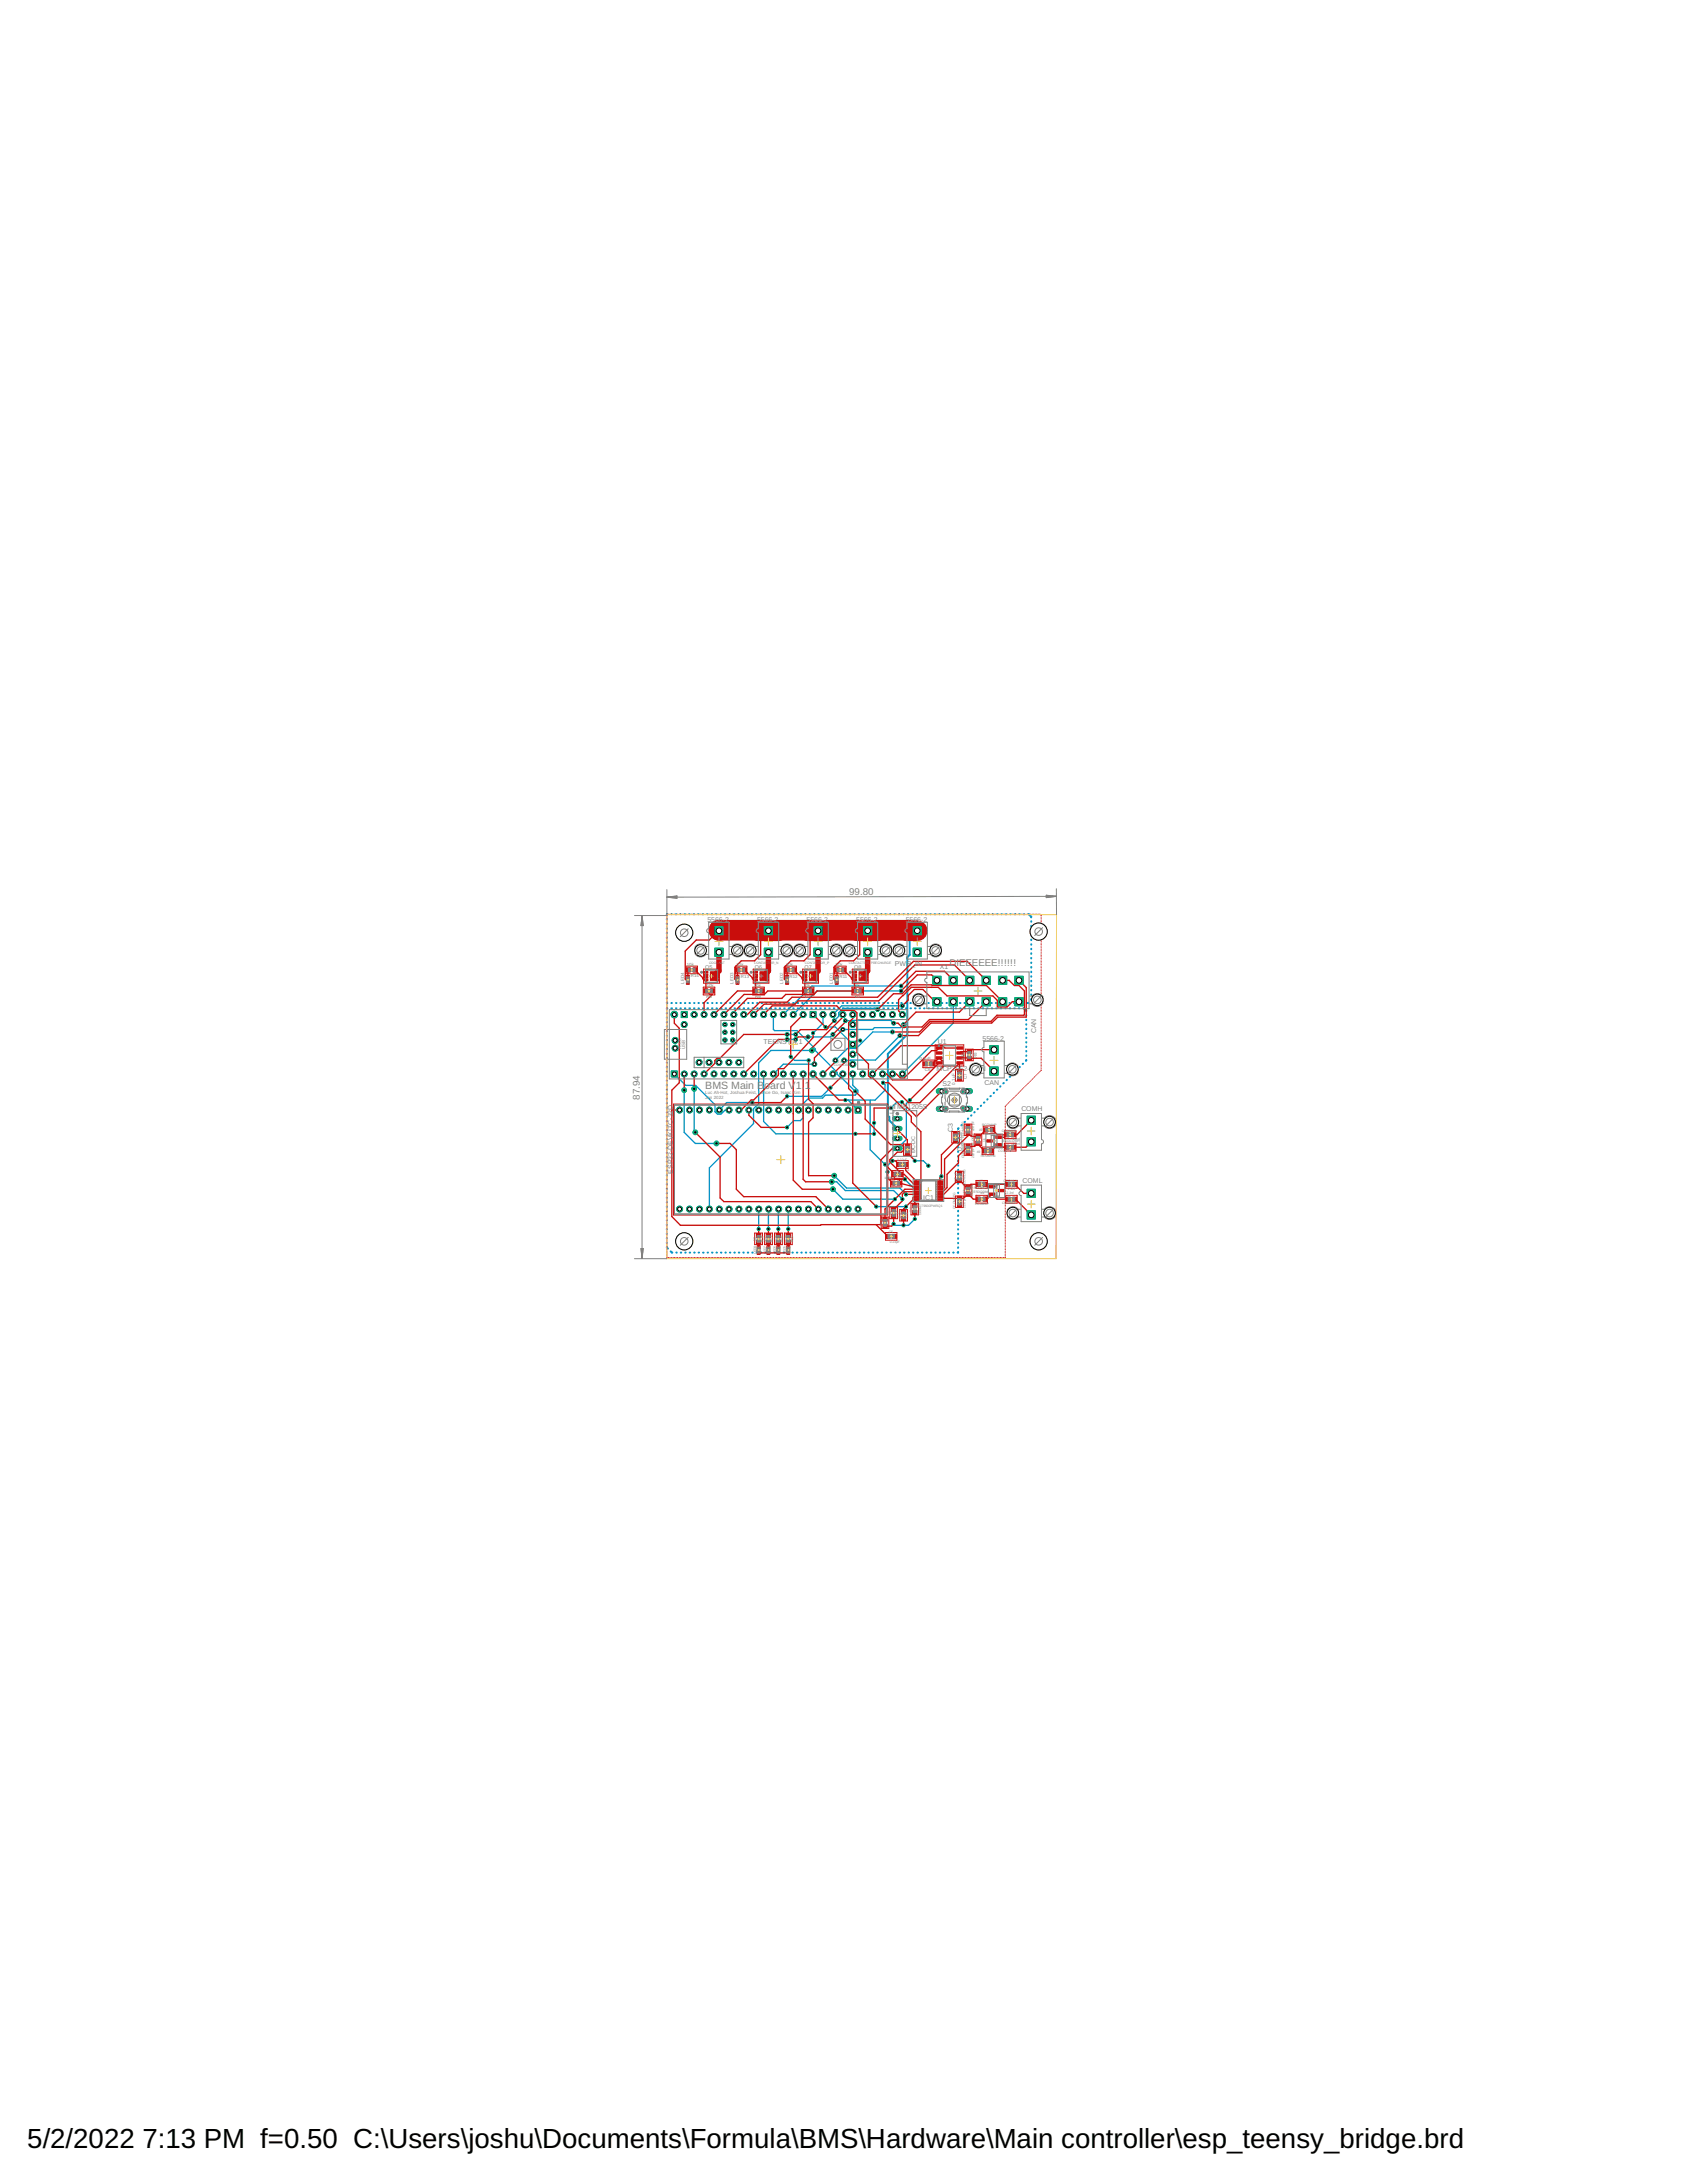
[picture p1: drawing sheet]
<svg xmlns="http://www.w3.org/2000/svg" width="216mm" height="279mm" viewBox="0 0 216 279" stroke-linecap="round" stroke-linejoin="round" font-family="sans-serif">
<defs><g id="words">
<g font-size="3.5">
<text x="3.5" y="274.9">5/2/2022</text>
<text x="18.2" y="274.9">7:13 PM f=0.50 C:\Users\joshu\Documents\Formula\BMS\Hardware\Main controller\esp_teensy_bridge.brd</text>
</g>
<g font-size="1.4" fill="#808080">
<text x="90.3" y="139.4">BMS Main B</text>
<text x="97.8" y="139.4">oard V</text>
<text x="101.8" y="139.4">1.</text>
<text x="103" y="139.4">1</text>
</g>
<g font-size="1.2" fill="#808080">
<text x="108.7" y="114.5">99.80</text>
<text x="121.5" y="123.7">DIEEEEEE!!!!!!</text>
<text x="81.9" y="140.7" transform="rotate(-90 81.9 140.7)">87.94</text>
</g>
<g font-size=".9" fill="#808080">
<text x="90.5" y="118">5566-2</text>
<text x="96.9" y="118">5566-2</text>
<text x="103.2" y="118">5566-2</text>
<text x="109.6" y="118">5566-2</text>
<text x="115.9" y="118">5566-2</text>
<text x="114.5" y="123.7">PWR_IN</text>
<text x="120.3" y="124">X1</text>
<text x="97.7" y="133.7">TEENSY</text>
<text x="101.5" y="133.7">4.1</text>
<text x="119.9" y="137.1">MCP2562-E/SN</text>
<text x="120" y="133.6">U1</text>
<text x="125.8" y="133.2">5566-2</text>
<text x="132.6" y="132.2" transform="rotate(-90 132.6 132.2)">CAN</text>
<text x="114.3" y="142">TME</text>
<text x="114.5" y="142.5" transform="rotate(-90 114.5 142.5)">U</text>
<text x="114.5" y="141.9" transform="rotate(-90 114.5 141.9)">2</text>
<text x="116.2" y="142">1205S</text>
<text x="119.9" y="142.2">3</text>
<text x="120" y="140">1</text>
<text x="120.6" y="139">S2</text>
<text x="123.9" y="140">2</text>
<text x="123.9" y="142.2">4</text>
<text x="126" y="138.9">CAN</text>
<text x="130.7" y="142.2">COMH</text>
<text x="122" y="144.9" transform="rotate(-90 122 144.9)">C3</text>
<text x="123.1" y="147.3" transform="rotate(-90 123.1 147.3)">0.22uF</text>
<text x="86.1" y="150.2" transform="rotate(-90 86.1 150.2)">ESP32-DEVKITC-32D</text>
<text x="118.1" y="153.6">IC1</text>
<text x="130.9" y="151.4">COML</text>
</g>
<g font-size=".7" fill="#808080">
<text x="90.3" y="124">Q5</text>
<text x="96.6" y="124">Q6</text>
<text x="103" y="124">Q7</text>
<text x="109.3" y="124">Q8</text>
<text x="117.1" y="147.6" transform="rotate(-90 117.1 147.6)">DC-DC</text>
</g>
<g font-size=".6" fill="#808080">
<text x="87.5" y="125.9" transform="rotate(-90 87.5 125.9)">LED4</text>
<text x="87.9" y="123.6">10k</text>
<text x="88.4" y="125.1">R14</text>
<text x="93.9" y="125.9" transform="rotate(-90 93.9 125.9)">LED3</text>
<text x="94.2" y="123.6">10k</text>
<text x="94.8" y="125.2">R13</text>
<text x="100.2" y="125.9" transform="rotate(-90 100.2 125.9)">LED2</text>
<text x="100.6" y="123.6">10k</text>
<text x="101" y="125.1">R12</text>
<text x="106.6" y="125.9" transform="rotate(-90 106.6 125.9)">LED1</text>
<text x="106.9" y="123.6">10k</text>
<text x="107.4" y="125.1">R11</text>
<text x="90.4" y="127.7">R5</text>
<text x="90.4" y="126.3">10k</text>
<text x="96.5" y="126.3">10k</text>
<text x="96.7" y="127.7">R6</text>
<text x="102.8" y="126.3">10k</text>
<text x="103" y="127.7">R7</text>
<text x="109.2" y="126.3">10k</text>
<text x="109.4" y="127.7">R1</text>
<text x="87.7" y="134.2" transform="rotate(-90 87.7 134.2)">USB</text>
<text x="117.7" y="135.6">0.1μF</text>
<text x="118.4" y="137.1">C6</text>
<text x="123.5" y="135.7" transform="rotate(-90 123.5 135.7)">120</text>
<text x="125" y="135.4" transform="rotate(-90 125 135.4)">R8</text>
<text x="90.3" y="140">Luc Ah-Hot, Joshua Feist, Lance Go, Isaac Kim</text>
<text x="90.3" y="140.6">Jan 2022</text>
<text x="122.2" y="138.8" transform="rotate(-90 122.2 138.8)">0.1μF</text>
<text x="123.8" y="138.1" transform="rotate(-90 123.8 138.1)">C7</text>
</g>
<g font-size=".4" fill="#808080">
<text x="90.7" y="123.3">COOLANT</text>
<text x="96.5" y="123.3">CONTACTOR_N</text>
<text x="103" y="123.3">CONTAC</text>
<text x="104.7" y="123.3">TOR_P</text>
<text x="108.6" y="123.3">CONTACTOR_PRECHARGE</text>
<text x="87.2" y="134.2" transform="rotate(-90 87.2 134.2)">POGO</text>
<text x="106.7" y="136.4">COIN CEL</text>
<text x="107.2" y="136.1">3 VOLT</text>
<text x="114.6" y="150">R2</text>
<text x="114.8" y="148.6">0.22μF</text>
<text x="115.5" y="147.4" transform="rotate(-90 115.5 147.4)">0.1μF</text>
<text x="115.8" y="149.8">C1</text>
<text x="117" y="147.5" transform="rotate(-90 117 147.5)">C4</text>
<text x="123.4" y="145.7" transform="rotate(-90 123.4 145.7)">CCOMHPG</text>
<text x="123.4" y="148.3" transform="rotate(-90 123.4 148.3)">CCOMHNG</text>
<text x="124.7" y="148.3" transform="rotate(-90 124.7 148.3)">220 pF RCOMH 220 pF</text>
<text x="125" y="147.6">49</text>
<text x="125.3" y="144.7" transform="rotate(-2 125.3 144.7)">49</text>
<text x="125.5" y="148.1">RCOMHN</text>
<text x="125.7" y="144.2" transform="rotate(-2 125.7 144.2)">RCOMHP</text>
<text x="126.1" y="146.2" transform="rotate(-90 126.1 146.2)">1k</text>
<text x="127.8" y="147.4">CCOMHN</text>
<text x="128.2" y="144.9">CCOMHP</text>
<text x="128.4" y="146.2">ESDCOMH</text>
<text x="129.6" y="146.5">2.2nf</text>
<text x="129.6" y="145.9">2.2nf</text>
<text x="113.2" y="150.9">10</text>
<text x="113.5" y="150.9">0</text>
<text x="113.7" y="150.9">0.1kμF</text>
<text x="114.1" y="155.5" transform="rotate(-90 114.1 155.5)">R9</text>
<text x="114.3" y="152.2">C2</text>
<text x="114.9" y="155.5" transform="rotate(-90 114.9 155.5)">10k</text>
<text x="115.3" y="155.9" transform="rotate(-90 115.3 155.9)">R4</text>
<text x="116.2" y="155.9" transform="rotate(-90 116.2 155.9)">10k</text>
<text x="116.8" y="155.1" transform="rotate(-90 116.8 155.1)">R3</text>
<text x="117.3" y="154.4">BQ79600PWRQ1</text>
<text x="117.9" y="155.5" transform="rotate(-90 117.9 155.5)">100k</text>
<text x="122.3" y="154.8" transform="rotate(-90 122.3 154.8)">CCOMLPG</text>
<text x="122.4" y="151.3" transform="rotate(-90 122.4 151.3)">220 pF</text>
<text x="123.6" y="152.7" transform="rotate(-90 123.6 152.7)">1k</text>
<text x="123.6" y="151.8" transform="rotate(-90 123.6 151.8)">CCOMLNG</text>
<text x="123.6" y="154.6" transform="rotate(-90 123.6 154.6)">220 pF</text>
<text x="124.5" y="153.1" transform="rotate(-90 124.5 153.1)">RCOML</text>
<text x="124.6" y="152.7">ESDCOML</text>
<text x="124.6" y="152.2">RCOMLN</text>
<text x="124.8" y="154.3">RCOMLP</text>
<text x="125.3" y="151.2">49</text>
<text x="125.5" y="152.8">49</text>
<text x="128.3" y="154.1">CCOMLP</text>
<text x="128.4" y="151.2">CCOMLN</text>
<text x="128.8" y="152.8">2.2nf</text>
<text x="129" y="152.4">2.2nf</text>
<text x="96.7" y="158.8" transform="rotate(-90 96.7 158.8)">50</text>
<text x="96.8" y="160.5" transform="rotate(-90 96.8 160.5)">LED8</text>
<text x="97.7" y="159" transform="rotate(-90 97.7 159)">R18</text>
<text x="98" y="160.5" transform="rotate(-90 98 160.5)">LED7</text>
<text x="98.1" y="158.8" transform="rotate(-90 98.1 158.8)">50</text>
<text x="99" y="159" transform="rotate(-90 99 159)">R17</text>
<text x="99.3" y="160.5" transform="rotate(-90 99.3 160.5)">LED6</text>
<text x="99.4" y="158.7" transform="rotate(-90 99.4 158.7)">50</text>
<text x="100.2" y="159" transform="rotate(-90 100.2 159)">R16</text>
<text x="100.6" y="160.5" transform="rotate(-90 100.6 160.5)">LED5</text>
<text x="100.7" y="158.7" transform="rotate(-90 100.7 158.7)">50</text>
<text x="101.5" y="159" transform="rotate(-90 101.5 159)">R15</text>
<text x="112.9" y="156.8" transform="rotate(-90 112.9 156.8)">R10</text>
<text x="113.6" y="156.8" transform="rotate(-90 113.6 156.8)">10k</text>
<text x="113.7" y="157.9">C5</text>
<text x="113.9" y="159.1">0.22μF</text>
</g>
</g></defs>
<g fill="none" stroke="#0696d7" stroke-width=".17">
<path d="M86.3 137.5l1.5 1.4h1.2l2.5 2.5v.9l.3 .3h.5l.5-.5h.5M87.6 139.5v5.4l1.4 1.4h2.7M88.8 139.4v5.4l.2 .1M97.7 137.5v6l1.6 1.6h10.2M99 129.9v1.9l.1 .1h2.9l2.4 2.4v.2l2.7 2.7v.3l.6 .5h.1l1.7 1.7M100.7 133h1.1M100.7 132.4h1.1M101.2 135.3l.5 .4h1.8M103.9 134.5h-5.2l-1.6 1.5v5.3l-.7 .6v1.9l-5.6 5.7v5.2M104.2 136.2h-4l-1.2 1.3M105.3 129.9v1.1l-1.2 1.2M105.6 131.4h1.3l2.2 2.3 .5-.5h.5"/>
<path d="M106.3 139.2l-1.1 1.1h-4.5M106.6 132.4l-.3 .3h-2.9M108.2 130.6h5.8l.4 .4M109.1 137.5v1.4l.7 .7v.2l-.3 .4h-3.9l-.3 .3h-1.8l-.7 .8v1.8l-.4 .3h-.8l-.9 .9M112.3 129.2l-.2-.1h-4.2l-.6 .5v.5l-.5 .5M113 138.6l.3 .2v.7l-1.3 1.3h-3.8M114.2 132.1h-2.5l-2.1 2.1h-1.1l-1.6 1.5M115.2 132.5l-3.2 3.2h-4M115.3 126.8h-10.8l-3 3.1M115.3 126.2h-11.4l-3.7 3.7M115.5 128.7h-7.8l-1.1 1.2M115.6 131.1l-.4 .4h-3.3l-.2 .3h-3.8"/>
<path d="M122 128.2v2.7l-6.5 6.6M96.3 141.1h-3.3l-.9 1M97.1 154.7v2.6M98.4 154.7l-.1 2.6M99.7 154.7l-.1 2.6M100.9 154.7v2.6M106.4 151.3h.7l1.1 1.1h6.2l1.1 1.1M106.6 152.2l1.3 1.3h6.6M106.8 150.5l1.6 1.6h6.8l.8 .8M108.5 140.8l1.3 1.3M111.4 140.8v6.4l1.9 1.8M111.9 143.7v1.4"/>
<path d="M112.1 154.4h3.9M114.2 148.6l-.6 .6v.8M115.4 141.1h-.6l-.8 .7M115.8 150.9l1.3 1.3v3.8l-.8 .8h-1.8l-.1-.1M116.4 140.8l-.4 .4v4.6l-1.1 1.2M117.1 148.6h1.1l.6 .6"/>
</g>
<g fill="none" stroke="#0696d7" stroke-width=".25">
<path d="M85.3 117.6v.1M85.3 118.2v.1M85.3 118.8v.1M85.3 119.4v.1M85.3 120v.1M85.4 117l-.1 .1M85.9 117h.1M86.5 117h.1M87.1 117h.1M87.6 117h.1M88.2 117h.1M88.8 117h.1"/>
<path d="M89.3 117h.1M89.9 117h.1M90.5 117h.1M91.1 117h.1M91.6 117h.1M92.2 117h.1M92.8 117h.1M93.3 117h.1M93.9 117h.1M94.5 117h.1M95.1 117h.1M95.6 117h.1"/>
<path d="M96.2 117h.1M96.8 117h.1M97.3 117h.1M97.9 117h.1M98.5 117h.1M99 117h.1M99.6 117h.1M100.2 117h.1M100.8 117h.1M101.3 117h.1M101.9 117h.1M102.5 117h.1"/>
<path d="M103 117h.1M103.6 117h.1M104.2 117h.1M104.8 117h.1M105.3 117h.1M105.9 117h.1M106.5 117h.1M107 117h.1M107.6 117h.1M108.2 117h.1M108.8 117h.1M109.3 117h.1"/>
<path d="M109.9 117h.1M110.5 117h.1M111 117h.1M111.6 117h.1M112.2 117h.1M112.8 117h.1M113.3 117h.1M113.9 117h.1M114.5 117h.1M115 117h.1M115.6 117h.1M116.2 117h.1"/>
<path d="M116.8 117h.1M117.3 117h.1M117.4 119.1l-1 1v2.1l-.3 .3v9.9l-2.5 2.5v7.9l.2 .2v.4l1.1 1M117.9 117h.1M118.5 117h.1M119 117h.1M119.6 117h.1M120.2 117h.1M120.8 117h.1M121.3 117h.1M121.9 117h.1M122.5 117h.1"/>
<path d="M123 117h.1M123.6 117h.1M124.2 117h.1M124.7 117h.1M125.3 117h.1M125.9 117h.1M126.4 117h.1M127 117h.1M127.6 117h.1M128.2 117h.1M128.7 117h.1M129.3 117h.1"/>
<path d="M129.9 117h.1M130.5 117h.1M131 117h.1M131.6 117l.4 .4M132 117.9v.1M132 118.5v.1M132 119.1v.1M132 119.7h.1M85.3 120.6h.1M85.3 121.2h.1M85.3 121.8h.1M85.3 122.3v.1"/>
<path d="M85.3 122.9v.1M85.3 123.5v.1M85.3 124.1v.1M85.3 124.7v.1M85.3 125.3v.1M85.3 125.9v.1M85.3 126.5v.1M85.3 127.1v.1M85.3 127.7v.1M85.3 128.3l.1 .1M85.3 129.6v.1M85.3 130.2v.1"/>
<path d="M85.3 130.8v.1M85.3 131.4h.1M85.3 131.9v.1M85.3 132.5v.1M85.3 133.1v.1M85.3 133.7h.1M85.3 134.2v.1M85.3 134.8v.1M85.3 135.4v.1M85.3 136h.1M85.3 136.5v.1M85.3 137.1v.1"/>
<path d="M85.3 137.7v.1M85.3 138.3h.1M85.3 138.9h.1M85.3 139.4v.1M85.4 129.1h-.1M85.9 129.1h.1M85.9 128.4h.1M86.5 129.1h.1M86.5 128.4h.1M87.1 129.1h.1M87.1 128.4h.1M87.7 129.1h.1"/>
<path d="M87.7 128.4h.1M88.2 129.1h.1M88.2 128.4h.1M88.8 129.1h.1M88.8 128.4h.1M89.4 129.1h.1M89.4 128.4h.1M90 129.1h.1M90 128.4h.1M90.5 129.1h.1M90.5 128.4h.1M91.1 129.1h.1"/>
<path d="M91.1 128.4h.1M91.7 129.1h.1M91.7 128.4h.1M92.3 129.1h.1M92.3 128.4h.1M92.8 128.4h.1M92.9 129.1h.1M93.4 129.1h.1M93.4 128.4h.1M94 129.1h.1M94 128.4h.1M94.6 129.1h.1"/>
<path d="M94.6 128.4h.1M95.1 128.4h.1M95.2 129.1h.1M95.7 129.1h.1M95.7 128.4h.1M96.3 129.1h.1M96.3 128.4h.1M96.9 128.4h.1M96.9 129.1h.1M97.5 128.4h.1M97.5 129.1h.1M98 129.1h.1"/>
<path d="M98 128.4h.1M98.6 129.1h.1M98.6 128.4h.1M99.2 128.4h.1M99.2 129.1h.1M99.8 128.4h.1M99.8 129.1h.1M100.4 129.1h.1M100.4 128.4h.1M100.9 129.1h.1M100.9 128.4h.1M101.5 128.4h.1"/>
<path d="M101.5 129.1h.1M102.1 128.4h.1M102.1 129.1h.1M102.7 129.1h.1M102.7 128.4h.1M103.2 128.4h.1M103.3 129.1h.1M103.8 128.4h.1M103.8 129.1h.1M104.4 128.4h.1M104.4 129.1h.1M105 129.1h.1"/>
<path d="M105 128.4h.1M105.5 128.4h.1M105.6 129.1h.1M106.1 128.4h.1M106.1 129.1h.1M106.7 128.4h.1M106.7 129.1h.1M107.3 128.4h.1M107.3 129.1h.1M107.8 128.4h.1M107.9 129.1h.1M108.4 128.4h.1"/>
<path d="M108.4 129.1h.1M109 128.4h.1M109 129.1h.1M109.6 128.4h.1M109.6 129.1h.1M110.2 128.4h.1M110.2 129.1h.1M110.7 128.4h.1M110.7 129.1h.1M111.3 128.4h.1M111.3 129.1h.1M111.9 128.4h.1"/>
<path d="M111.9 129.1h.1M112.5 128.4h.1M112.5 129.1h.1M113 128.4h.1M113.1 129.1h.1M113.6 128.4h.1M113.6 129.1h.1M114.2 128.4h.1M114.2 129.1h.1M114.8 128.4h.1M114.8 129.1h.1M115.3 128.4h.1"/>
<path d="M115.4 129.1h.1M115.9 128.4h.1M116 129.1h.1M116.5 128.4h.1M116.5 129.1h.1M117.1 128.4h.1M117.1 129.1h.1M117.6 128.4h.1M117.7 129.1h.1M118.2 128.4h.1M118.3 129.1h.1M118.8 128.4h.1"/>
<path d="M118.8 129.1h.1M119.4 128.4h.1M119.4 129.1h.1M120 128.4h.1M120 129.1h.1M120.5 128.4h.1M120.6 129.1h.1M121.1 128.4h.1M121.1 129.1h.1M121.7 128.4h.1M121.7 129.1h.1M122.3 128.4h.1"/>
<path d="M122.3 129.1h.1M122.8 128.4h.1M122.9 129.1h.1M123.4 128.4h.1M123.4 129.1h.1M124 128.4h.1M124 129.1h.1M124.6 128.4h.1M124.6 129.1h.1M125.1 128.4h.1M125.2 129.1h.1M125.7 128.4h.1"/>
<path d="M125.8 129.1h.1M126.3 128.4h.1M126.3 129.1h.1M126.9 128.4h.1M126.9 129.1h.1M127.2 139.8v.1M127.4 128.4h.1M127.5 129.1h.1M127.6 139.4v.1M128 139v.1M128 128.4h.1M128.1 129.1h.1"/>
<path d="M128.5 138.6l-.1 .1M128.6 128.4h.1M128.7 129.1h.1M128.9 138.2l-.1 .1M129.2 128.4h.1M129.2 129.1h.1M129.3 137.8h-.1M129.7 137.4h-.1M129.8 128.4h.1M129.8 129.1h.1M130.1 137h-.1M130.3 128.4h.1"/>
<path d="M130.4 129.1h.1M130.5 136.5v.1M130.9 128.4h.1M130.9 136.1v.1M131 129.1l.3 .3M131.3 129.9v.1M131.3 130.5v.1M131.3 131.1h.1M131.3 131.7h.1M131.3 132.2v.1M131.3 132.8v.1M131.3 133.4h.1"/>
<path d="M131.3 133.9v.1M131.3 134.5v.1M131.3 135.1h.1M131.3 135.7v.1M131.6 128.3l-.1 .1M132 127.9v.1M132 120.2v.1M132 120.8v.1M132 121.4v.1M132 122v.1M132 122.6v.1M132 123.2v.1"/>
<path d="M132 123.8h.1M132 124.4h.1M132 124.9v.1M132 125.5v.1M132 126.1v.1M132 126.7v.1M132 127.3v.1M85.3 159.6l.2 .2M85.3 140v.1M85.3 140.6v.1M85.3 141.2h.1M85.3 141.7v.1"/>
<path d="M85.3 142.3v.1M85.3 142.9v.1M85.3 143.5h.1M85.3 144v.1M85.3 144.6v.1M85.3 145.2v.1M85.3 145.8h.1M85.3 146.3v.1M85.3 146.9v.1M85.3 147.5v.1M85.3 148.1h.1M85.3 148.7h.1"/>
<path d="M85.3 149.2v.1M85.3 149.8v.1M85.3 150.4v.1M85.3 151h.1M85.3 151.5v.1M85.3 152.1v.1M85.3 152.7v.1M85.3 153.3h.1M85.3 153.8v.1M85.3 154.4v.1M85.3 155v.1M85.3 155.6h.1"/>
<path d="M85.3 156.1v.1M85.3 156.7v.1M85.3 157.3v.1M85.3 157.9h.1M85.3 158.5h.1M85.3 159v.1M122.6 145v.1M122.6 145.6v.1M122.6 146.2v.1M122.6 146.8v.1M122.6 147.4h.1M122.6 148h.1"/>
<path d="M122.6 148.5v.1M122.6 149.1v.1M122.6 149.7v.1M122.6 150.3v.1M122.6 150.9v.1M122.6 151.5h.1M122.6 152v.1M122.6 152.6v.1M122.6 153.2v.1M122.6 153.8v.1M122.6 154.4v.1M122.6 155h.1"/>
<path d="M122.6 155.6h.1M122.6 156.1v.1M122.6 156.7v.1M122.6 157.3v.1M122.6 157.9v.1M122.6 158.5v.1M122.6 159.1h.1M122.6 159.6v.1M122.7 144.4l-.1 .1M123.1 144h-.1M123.5 143.6h-.1M123.9 143.2h.1"/>
<path d="M124.3 142.7v.1M124.7 142.3v.1M125.2 141.9l-.1 .1M125.6 141.5l-.1 .1M126 141.1h-.1M126.4 140.7h-.1M126.8 140.3h-.1M85.8 160.2l.2 .1M86.6 160.3h.1M87.1 160.3h.1M87.7 160.3h.1M88.3 160.3h.1"/>
<path d="M88.8 160.3h.1M89.4 160.3h.1M90 160.3h.1M90.6 160.3h.1M91.1 160.3h.1M91.7 160.3h.1M92.3 160.3h.1M92.8 160.3h.1M93.4 160.3h.1M94 160.3h.1M94.6 160.3h.1M95.1 160.3h.1"/>
<path d="M95.7 160.3h.1M96.3 160.3h.1M96.8 160.3h.1M97.4 160.3h.1M98 160.3h.1M98.6 160.3h.1M99.1 160.3h.1M99.7 160.3h.1M100.3 160.3h.1M100.8 160.3h.1M101.4 160.3h.1M102 160.3h.1"/>
<path d="M102.6 160.3h.1M103.1 160.3h.1M103.7 160.3h.1M104.3 160.3h.1M104.8 160.3h.1M105.4 160.3h.1M106 160.3h.1M106.6 160.3h.1M107.1 160.3h.1M107.7 160.3h.1M108.3 160.3h.1M108.8 160.3h.1"/>
<path d="M109.4 160.3h.1M110 160.3h.1M110.6 160.3h.1M111.1 160.3h.1M111.7 160.3h.1M112.3 160.3h.1M112.8 160.3h.1M113.4 160.3h.1M114 160.3h.1M114.6 160.3h.1M115.1 160.3h.1M115.7 160.3h.1"/>
<path d="M116.3 160.3h.1M116.8 160.3h.1M117.4 160.3h.1M118 160.3h.1M118.6 160.3h.1M119.1 160.3h.1M119.7 160.3h.1M120.3 160.3h.1M120.8 160.3h.1M121.4 160.3h.1M122 160.3h.1M122.6 160.2v.1"/>
</g>
<path d="M131.4 152.2h1.1v1.1h-1.1z" fill="#0dab76" stroke="#0dab76" stroke-width=".13"/>
<circle cx="132" cy="152.7" r=".36" fill="#fff" stroke="#000" stroke-width=".13"/>
<path d="M131.4 155h1.1v1h-1.1z" fill="#0dab76" stroke="#0dab76" stroke-width=".13"/>
<circle cx="132" cy="155.5" r=".36" fill="#fff" stroke="#000" stroke-width=".13"/>
<path d="M131.4 145.6h1.1v1.1h-1.1z" fill="#0dab76" stroke="#0dab76" stroke-width=".13"/>
<circle cx="132" cy="146.1" r=".36" fill="#fff" stroke="#000" stroke-width=".13"/>
<path d="M131.4 142.9h1.1v1h-1.1z" fill="#0dab76" stroke="#0dab76" stroke-width=".13"/>
<circle cx="132" cy="143.4" r=".36" fill="#fff" stroke="#000" stroke-width=".13"/>
<path d="M91.5 118.6h1v1.1h-1z" fill="#0dab76" stroke="#0dab76" stroke-width=".13"/>
<circle cx="92" cy="119.1" r=".36" fill="#fff" stroke="#000" stroke-width=".13"/>
<path d="M91.5 121.3h1v1.1h-1z" fill="#0dab76" stroke="#0dab76" stroke-width=".13"/>
<circle cx="92" cy="121.9" r=".36" fill="#fff" stroke="#000" stroke-width=".13"/>
<path d="M97.8 118.6h1.1v1.1h-1.1z" fill="#0dab76" stroke="#0dab76" stroke-width=".13"/>
<circle cx="98.3" cy="119.1" r=".36" fill="#fff" stroke="#000" stroke-width=".13"/>
<path d="M97.8 121.3h1.1v1.1h-1.1z" fill="#0dab76" stroke="#0dab76" stroke-width=".13"/>
<circle cx="98.3" cy="121.9" r=".36" fill="#fff" stroke="#000" stroke-width=".13"/>
<path d="M104.2 118.6h1v1.1h-1z" fill="#0dab76" stroke="#0dab76" stroke-width=".13"/>
<circle cx="104.7" cy="119.1" r=".36" fill="#fff" stroke="#000" stroke-width=".13"/>
<path d="M104.2 121.3h1v1.1h-1z" fill="#0dab76" stroke="#0dab76" stroke-width=".13"/>
<circle cx="104.7" cy="121.9" r=".36" fill="#fff" stroke="#000" stroke-width=".13"/>
<path d="M116.9 118.6h1v1.1h-1z" fill="#0dab76" stroke="#0dab76" stroke-width=".13"/>
<circle cx="117.4" cy="119.1" r=".36" fill="#fff" stroke="#000" stroke-width=".13"/>
<path d="M116.9 121.3h1v1.1h-1z" fill="#0dab76" stroke="#0dab76" stroke-width=".13"/>
<circle cx="117.4" cy="121.9" r=".36" fill="#fff" stroke="#000" stroke-width=".13"/>
<path d="M114.5 143.2h.7" fill="none" stroke="#0dab76" stroke-width=".68"/>
<circle cx="114.9" cy="143.2" r=".21" fill="#fff" stroke="#000" stroke-width=".13"/>
<path d="M114.5 144.4h.7" fill="none" stroke="#0dab76" stroke-width=".68"/>
<circle cx="114.9" cy="144.4" r=".21" fill="#fff" stroke="#000" stroke-width=".13"/>
<path d="M114.5 145.7h.7" fill="none" stroke="#0dab76" stroke-width=".68"/>
<circle cx="114.9" cy="145.7" r=".21" fill="#fff" stroke="#000" stroke-width=".13"/>
<path d="M114.5 147h.7" fill="none" stroke="#0dab76" stroke-width=".68"/>
<circle cx="114.9" cy="147" r=".21" fill="#fff" stroke="#000" stroke-width=".13"/>
<path d="M110.5 118.6h1.1v1.1h-1.1z" fill="#0dab76" stroke="#0dab76" stroke-width=".13"/>
<circle cx="111" cy="119.1" r=".36" fill="#fff" stroke="#000" stroke-width=".13"/>
<path d="M110.5 121.3h1.1v1.1h-1.1z" fill="#0dab76" stroke="#0dab76" stroke-width=".13"/>
<circle cx="111" cy="121.9" r=".36" fill="#fff" stroke="#000" stroke-width=".13"/>
<path d="M85.9 137.1h.8v.7h-.8z" fill="#0dab76" stroke="#0dab76" stroke-width=".13"/>
<circle cx="86.3" cy="137.5" r=".25" fill="#fff" stroke="#000" stroke-width=".13"/>
<path d="M108.8 133.3h.7v.7h-.7z" fill="#0dab76" stroke="#0dab76" stroke-width=".13"/>
<circle cx="109.1" cy="133.7" r=".25" fill="#fff" stroke="#000" stroke-width=".13"/>
<path d="M87.2 129.5h.7v.7h-.7z" fill="#0dab76" stroke="#0dab76" stroke-width=".13"/>
<circle cx="87.6" cy="129.9" r=".25" fill="#fff" stroke="#000" stroke-width=".13"/>
<circle cx="86.3" cy="129.9" r=".42" fill="#0dab76" stroke="#0dab76" stroke-width=".13"/>
<circle cx="86.3" cy="129.9" r=".25" fill="#fff" stroke="#000" stroke-width=".13"/>
<path d="M88.5 129.7l.2-.2h.3l.2 .2v.3l-.2 .2h-.3l-.2-.2z" fill="#0dab76" stroke="#0dab76" stroke-width=".13"/>
<circle cx="88.8" cy="129.9" r=".25" fill="#fff" stroke="#000" stroke-width=".13"/>
<path d="M108.8 134.8l.2-.2h.3l.2 .2v.3l-.2 .2h-.3l-.2-.2z" fill="#0dab76" stroke="#0dab76" stroke-width=".13"/>
<circle cx="109.1" cy="134.9" r=".25" fill="#fff" stroke="#000" stroke-width=".13"/>
<circle cx="109.1" cy="136.2" r=".38" fill="#0dab76" stroke="#0dab76" stroke-width=".13"/>
<circle cx="109.1" cy="136.2" r=".25" fill="#fff" stroke="#000" stroke-width=".13"/>
<circle cx="109.1" cy="132.4" r=".38" fill="#0dab76" stroke="#0dab76" stroke-width=".13"/>
<circle cx="109.1" cy="132.4" r=".25" fill="#fff" stroke="#000" stroke-width=".13"/>
<circle cx="109.1" cy="131.1" r=".38" fill="#0dab76" stroke="#0dab76" stroke-width=".13"/>
<circle cx="109.1" cy="131.1" r=".25" fill="#fff" stroke="#000" stroke-width=".13"/>
<circle cx="102.8" cy="129.9" r=".38" fill="#0dab76" stroke="#0dab76" stroke-width=".13"/>
<circle cx="102.8" cy="129.9" r=".25" fill="#fff" stroke="#000" stroke-width=".13"/>
<circle cx="102.8" cy="137.5" r=".38" fill="#0dab76" stroke="#0dab76" stroke-width=".13"/>
<circle cx="102.8" cy="137.5" r=".25" fill="#fff" stroke="#000" stroke-width=".13"/>
<circle cx="87.6" cy="137.5" r=".38" fill="#0dab76" stroke="#0dab76" stroke-width=".13"/>
<circle cx="87.6" cy="137.5" r=".25" fill="#fff" stroke="#000" stroke-width=".13"/>
<circle cx="88.8" cy="137.5" r=".38" fill="#0dab76" stroke="#0dab76" stroke-width=".13"/>
<circle cx="88.8" cy="137.5" r=".25" fill="#fff" stroke="#000" stroke-width=".13"/>
<circle cx="90.1" cy="137.5" r=".38" fill="#0dab76" stroke="#0dab76" stroke-width=".13"/>
<circle cx="90.1" cy="137.5" r=".25" fill="#fff" stroke="#000" stroke-width=".13"/>
<circle cx="91.4" cy="137.5" r=".38" fill="#0dab76" stroke="#0dab76" stroke-width=".13"/>
<circle cx="91.4" cy="137.5" r=".25" fill="#fff" stroke="#000" stroke-width=".13"/>
<circle cx="92.6" cy="137.5" r=".38" fill="#0dab76" stroke="#0dab76" stroke-width=".13"/>
<circle cx="92.6" cy="137.5" r=".25" fill="#fff" stroke="#000" stroke-width=".13"/>
<circle cx="93.9" cy="137.5" r=".38" fill="#0dab76" stroke="#0dab76" stroke-width=".13"/>
<circle cx="93.9" cy="137.5" r=".25" fill="#fff" stroke="#000" stroke-width=".13"/>
<circle cx="95.2" cy="137.5" r=".38" fill="#0dab76" stroke="#0dab76" stroke-width=".13"/>
<circle cx="95.2" cy="137.5" r=".25" fill="#fff" stroke="#000" stroke-width=".13"/>
<circle cx="96.5" cy="137.5" r=".38" fill="#0dab76" stroke="#0dab76" stroke-width=".13"/>
<circle cx="96.5" cy="137.5" r=".25" fill="#fff" stroke="#000" stroke-width=".13"/>
<circle cx="97.7" cy="137.5" r=".38" fill="#0dab76" stroke="#0dab76" stroke-width=".13"/>
<circle cx="97.7" cy="137.5" r=".25" fill="#fff" stroke="#000" stroke-width=".13"/>
<circle cx="99" cy="137.5" r=".38" fill="#0dab76" stroke="#0dab76" stroke-width=".13"/>
<circle cx="99" cy="137.5" r=".25" fill="#fff" stroke="#000" stroke-width=".13"/>
<circle cx="100.2" cy="137.5" r=".38" fill="#0dab76" stroke="#0dab76" stroke-width=".13"/>
<circle cx="100.2" cy="137.5" r=".25" fill="#fff" stroke="#000" stroke-width=".13"/>
<circle cx="101.5" cy="137.5" r=".38" fill="#0dab76" stroke="#0dab76" stroke-width=".13"/>
<circle cx="101.5" cy="137.5" r=".25" fill="#fff" stroke="#000" stroke-width=".13"/>
<circle cx="87.6" cy="131.1" r=".38" fill="#0dab76" stroke="#0dab76" stroke-width=".13"/>
<circle cx="87.6" cy="131.1" r=".25" fill="#fff" stroke="#000" stroke-width=".13"/>
<circle cx="101.5" cy="129.9" r=".38" fill="#0dab76" stroke="#0dab76" stroke-width=".13"/>
<circle cx="101.5" cy="129.9" r=".25" fill="#fff" stroke="#000" stroke-width=".13"/>
<circle cx="100.2" cy="129.9" r=".38" fill="#0dab76" stroke="#0dab76" stroke-width=".13"/>
<circle cx="100.2" cy="129.9" r=".25" fill="#fff" stroke="#000" stroke-width=".13"/>
<circle cx="99" cy="129.9" r=".38" fill="#0dab76" stroke="#0dab76" stroke-width=".13"/>
<circle cx="99" cy="129.9" r=".25" fill="#fff" stroke="#000" stroke-width=".13"/>
<circle cx="97.7" cy="129.9" r=".38" fill="#0dab76" stroke="#0dab76" stroke-width=".13"/>
<circle cx="97.7" cy="129.9" r=".25" fill="#fff" stroke="#000" stroke-width=".13"/>
<circle cx="96.5" cy="129.9" r=".38" fill="#0dab76" stroke="#0dab76" stroke-width=".13"/>
<circle cx="96.5" cy="129.9" r=".25" fill="#fff" stroke="#000" stroke-width=".13"/>
<circle cx="95.2" cy="129.9" r=".38" fill="#0dab76" stroke="#0dab76" stroke-width=".13"/>
<circle cx="95.2" cy="129.9" r=".25" fill="#fff" stroke="#000" stroke-width=".13"/>
<circle cx="93.9" cy="129.9" r=".38" fill="#0dab76" stroke="#0dab76" stroke-width=".13"/>
<circle cx="93.9" cy="129.9" r=".25" fill="#fff" stroke="#000" stroke-width=".13"/>
<circle cx="92.6" cy="129.9" r=".38" fill="#0dab76" stroke="#0dab76" stroke-width=".13"/>
<circle cx="92.6" cy="129.9" r=".25" fill="#fff" stroke="#000" stroke-width=".13"/>
<circle cx="91.4" cy="129.9" r=".38" fill="#0dab76" stroke="#0dab76" stroke-width=".13"/>
<circle cx="91.4" cy="129.9" r=".25" fill="#fff" stroke="#000" stroke-width=".13"/>
<circle cx="90.1" cy="129.9" r=".38" fill="#0dab76" stroke="#0dab76" stroke-width=".13"/>
<circle cx="90.1" cy="129.9" r=".25" fill="#fff" stroke="#000" stroke-width=".13"/>
<path d="M103.7 137.3l.2-.2h.3l.2 .2v.3l-.2 .2h-.3l-.2-.2z" fill="#0dab76" stroke="#0dab76" stroke-width=".13"/>
<circle cx="104.1" cy="137.5" r=".25" fill="#fff" stroke="#000" stroke-width=".13"/>
<circle cx="106.6" cy="137.5" r=".38" fill="#0dab76" stroke="#0dab76" stroke-width=".13"/>
<circle cx="106.6" cy="137.5" r=".25" fill="#fff" stroke="#000" stroke-width=".13"/>
<circle cx="107.9" cy="137.5" r=".38" fill="#0dab76" stroke="#0dab76" stroke-width=".13"/>
<circle cx="107.9" cy="137.5" r=".25" fill="#fff" stroke="#000" stroke-width=".13"/>
<circle cx="109.1" cy="137.5" r=".38" fill="#0dab76" stroke="#0dab76" stroke-width=".13"/>
<circle cx="109.1" cy="137.5" r=".25" fill="#fff" stroke="#000" stroke-width=".13"/>
<circle cx="110.4" cy="137.5" r=".38" fill="#0dab76" stroke="#0dab76" stroke-width=".13"/>
<circle cx="110.4" cy="137.5" r=".25" fill="#fff" stroke="#000" stroke-width=".13"/>
<circle cx="111.7" cy="137.5" r=".38" fill="#0dab76" stroke="#0dab76" stroke-width=".13"/>
<circle cx="111.7" cy="137.5" r=".25" fill="#fff" stroke="#000" stroke-width=".13"/>
<circle cx="112.9" cy="137.5" r=".38" fill="#0dab76" stroke="#0dab76" stroke-width=".13"/>
<circle cx="112.9" cy="137.5" r=".25" fill="#fff" stroke="#000" stroke-width=".13"/>
<circle cx="114.2" cy="137.5" r=".38" fill="#0dab76" stroke="#0dab76" stroke-width=".13"/>
<circle cx="114.2" cy="137.5" r=".25" fill="#fff" stroke="#000" stroke-width=".13"/>
<circle cx="115.5" cy="137.5" r=".38" fill="#0dab76" stroke="#0dab76" stroke-width=".13"/>
<circle cx="115.5" cy="137.5" r=".25" fill="#fff" stroke="#000" stroke-width=".13"/>
<circle cx="105.3" cy="129.9" r=".38" fill="#0dab76" stroke="#0dab76" stroke-width=".13"/>
<circle cx="105.3" cy="129.9" r=".25" fill="#fff" stroke="#000" stroke-width=".13"/>
<circle cx="106.6" cy="129.9" r=".38" fill="#0dab76" stroke="#0dab76" stroke-width=".13"/>
<circle cx="106.6" cy="129.9" r=".25" fill="#fff" stroke="#000" stroke-width=".13"/>
<circle cx="107.9" cy="129.9" r=".38" fill="#0dab76" stroke="#0dab76" stroke-width=".13"/>
<circle cx="107.9" cy="129.9" r=".25" fill="#fff" stroke="#000" stroke-width=".13"/>
<circle cx="109.1" cy="129.9" r=".38" fill="#0dab76" stroke="#0dab76" stroke-width=".13"/>
<circle cx="109.1" cy="129.9" r=".25" fill="#fff" stroke="#000" stroke-width=".13"/>
<circle cx="110.4" cy="129.9" r=".38" fill="#0dab76" stroke="#0dab76" stroke-width=".13"/>
<circle cx="110.4" cy="129.9" r=".25" fill="#fff" stroke="#000" stroke-width=".13"/>
<circle cx="111.7" cy="129.9" r=".38" fill="#0dab76" stroke="#0dab76" stroke-width=".13"/>
<circle cx="111.7" cy="129.9" r=".25" fill="#fff" stroke="#000" stroke-width=".13"/>
<circle cx="112.9" cy="129.9" r=".38" fill="#0dab76" stroke="#0dab76" stroke-width=".13"/>
<circle cx="112.9" cy="129.9" r=".25" fill="#fff" stroke="#000" stroke-width=".13"/>
<circle cx="114.2" cy="129.9" r=".38" fill="#0dab76" stroke="#0dab76" stroke-width=".13"/>
<circle cx="114.2" cy="129.9" r=".25" fill="#fff" stroke="#000" stroke-width=".13"/>
<circle cx="115.5" cy="129.9" r=".38" fill="#0dab76" stroke="#0dab76" stroke-width=".13"/>
<circle cx="115.5" cy="129.9" r=".25" fill="#fff" stroke="#000" stroke-width=".13"/>
<circle cx="89.5" cy="136" r=".38" fill="#0dab76" stroke="#0dab76" stroke-width=".13"/>
<circle cx="89.5" cy="136" r=".25" fill="#fff" stroke="#000" stroke-width=".13"/>
<circle cx="90.7" cy="136" r=".38" fill="#0dab76" stroke="#0dab76" stroke-width=".13"/>
<circle cx="90.7" cy="136" r=".25" fill="#fff" stroke="#000" stroke-width=".13"/>
<circle cx="92" cy="136" r=".38" fill="#0dab76" stroke="#0dab76" stroke-width=".13"/>
<circle cx="92" cy="136" r=".25" fill="#fff" stroke="#000" stroke-width=".13"/>
<circle cx="93.3" cy="136" r=".38" fill="#0dab76" stroke="#0dab76" stroke-width=".13"/>
<circle cx="93.3" cy="136" r=".25" fill="#fff" stroke="#000" stroke-width=".13"/>
<circle cx="94.6" cy="136" r=".38" fill="#0dab76" stroke="#0dab76" stroke-width=".13"/>
<circle cx="94.6" cy="136" r=".25" fill="#fff" stroke="#000" stroke-width=".13"/>
<circle cx="105.3" cy="137.5" r=".38" fill="#0dab76" stroke="#0dab76" stroke-width=".13"/>
<circle cx="105.3" cy="137.5" r=".25" fill="#fff" stroke="#000" stroke-width=".13"/>
<path d="M103.7 129.5h.7v.7h-.7z" fill="#0dab76" stroke="#0dab76" stroke-width=".13"/>
<circle cx="104.1" cy="129.9" r=".25" fill="#fff" stroke="#000" stroke-width=".13"/>
<circle cx="86.4" cy="133.2" r=".38" fill="#0dab76" stroke="#0dab76" stroke-width=".13"/>
<circle cx="86.4" cy="133.2" r=".25" fill="#fff" stroke="#000" stroke-width=".13"/>
<circle cx="86.4" cy="134.2" r=".38" fill="#0dab76" stroke="#0dab76" stroke-width=".13"/>
<circle cx="86.4" cy="134.2" r=".25" fill="#fff" stroke="#000" stroke-width=".13"/>
<circle cx="92.8" cy="131.1" r=".28" fill="#0dab76" stroke="#0dab76" stroke-width=".13"/>
<circle cx="92.8" cy="131.1" r=".15" fill="#fff" stroke="#000" stroke-width=".13"/>
<circle cx="92.8" cy="132.1" r=".28" fill="#0dab76" stroke="#0dab76" stroke-width=".13"/>
<circle cx="92.8" cy="132.1" r=".15" fill="#fff" stroke="#000" stroke-width=".13"/>
<circle cx="92.8" cy="133.1" r=".28" fill="#0dab76" stroke="#0dab76" stroke-width=".13"/>
<circle cx="92.8" cy="133.1" r=".15" fill="#fff" stroke="#000" stroke-width=".13"/>
<circle cx="93.8" cy="131.1" r=".28" fill="#0dab76" stroke="#0dab76" stroke-width=".13"/>
<circle cx="93.8" cy="131.1" r=".15" fill="#fff" stroke="#000" stroke-width=".13"/>
<circle cx="93.8" cy="132.1" r=".28" fill="#0dab76" stroke="#0dab76" stroke-width=".13"/>
<circle cx="93.8" cy="132.1" r=".15" fill="#fff" stroke="#000" stroke-width=".13"/>
<circle cx="93.8" cy="133.1" r=".28" fill="#0dab76" stroke="#0dab76" stroke-width=".13"/>
<circle cx="93.8" cy="133.1" r=".15" fill="#fff" stroke="#000" stroke-width=".13"/>
<path d="M119.4 124.9h1v1.1h-1z" fill="#0dab76" stroke="#0dab76" stroke-width=".13"/>
<circle cx="119.9" cy="125.5" r=".36" fill="#fff" stroke="#000" stroke-width=".13"/>
<path d="M121.5 124.9h1v1.1h-1z" fill="#0dab76" stroke="#0dab76" stroke-width=".13"/>
<circle cx="122" cy="125.5" r=".36" fill="#fff" stroke="#000" stroke-width=".13"/>
<path d="M123.6 124.9h1v1.1h-1z" fill="#0dab76" stroke="#0dab76" stroke-width=".13"/>
<circle cx="124.1" cy="125.5" r=".36" fill="#fff" stroke="#000" stroke-width=".13"/>
<path d="M125.7 124.9h1v1.1h-1z" fill="#0dab76" stroke="#0dab76" stroke-width=".13"/>
<circle cx="126.2" cy="125.5" r=".36" fill="#fff" stroke="#000" stroke-width=".13"/>
<path d="M127.8 124.9h1v1.1h-1z" fill="#0dab76" stroke="#0dab76" stroke-width=".13"/>
<circle cx="128.3" cy="125.5" r=".36" fill="#fff" stroke="#000" stroke-width=".13"/>
<path d="M129.9 124.9h1v1.1h-1z" fill="#0dab76" stroke="#0dab76" stroke-width=".13"/>
<circle cx="130.4" cy="125.5" r=".36" fill="#fff" stroke="#000" stroke-width=".13"/>
<path d="M129.9 127.7h1v1h-1z" fill="#0dab76" stroke="#0dab76" stroke-width=".13"/>
<circle cx="130.4" cy="128.2" r=".36" fill="#fff" stroke="#000" stroke-width=".13"/>
<path d="M123.6 127.7h1v1h-1z" fill="#0dab76" stroke="#0dab76" stroke-width=".13"/>
<circle cx="124.1" cy="128.2" r=".36" fill="#fff" stroke="#000" stroke-width=".13"/>
<path d="M125.7 127.7h1v1h-1z" fill="#0dab76" stroke="#0dab76" stroke-width=".13"/>
<circle cx="126.2" cy="128.2" r=".36" fill="#fff" stroke="#000" stroke-width=".13"/>
<path d="M127.8 127.7h1v1h-1z" fill="#0dab76" stroke="#0dab76" stroke-width=".13"/>
<circle cx="128.3" cy="128.2" r=".36" fill="#fff" stroke="#000" stroke-width=".13"/>
<path d="M121.5 127.7h1v1h-1z" fill="#0dab76" stroke="#0dab76" stroke-width=".13"/>
<circle cx="122" cy="128.2" r=".36" fill="#fff" stroke="#000" stroke-width=".13"/>
<path d="M119.4 127.7h1v1h-1z" fill="#0dab76" stroke="#0dab76" stroke-width=".13"/>
<circle cx="119.9" cy="128.2" r=".36" fill="#fff" stroke="#000" stroke-width=".13"/>
<path d="M126.7 133.8h1v1.1h-1z" fill="#0dab76" stroke="#0dab76" stroke-width=".13"/>
<circle cx="127.2" cy="134.3" r=".36" fill="#fff" stroke="#000" stroke-width=".13"/>
<path d="M126.7 136.6h1v1h-1z" fill="#0dab76" stroke="#0dab76" stroke-width=".13"/>
<circle cx="127.2" cy="137.1" r=".36" fill="#fff" stroke="#000" stroke-width=".13"/>
<path d="M109.4 141.7h.8v.8h-.8z" fill="#0dab76" stroke="#0dab76" stroke-width=".13"/>
<circle cx="109.8" cy="142.1" r=".25" fill="#fff" stroke="#000" stroke-width=".13"/>
<circle cx="108.5" cy="142.1" r=".38" fill="#0dab76" stroke="#0dab76" stroke-width=".13"/>
<circle cx="108.5" cy="142.1" r=".25" fill="#fff" stroke="#000" stroke-width=".13"/>
<circle cx="87" cy="142.1" r=".38" fill="#0dab76" stroke="#0dab76" stroke-width=".13"/>
<circle cx="87" cy="142.1" r=".25" fill="#fff" stroke="#000" stroke-width=".13"/>
<circle cx="107.3" cy="142.1" r=".38" fill="#0dab76" stroke="#0dab76" stroke-width=".13"/>
<circle cx="107.3" cy="142.1" r=".25" fill="#fff" stroke="#000" stroke-width=".13"/>
<circle cx="106" cy="142.1" r=".38" fill="#0dab76" stroke="#0dab76" stroke-width=".13"/>
<circle cx="106" cy="142.1" r=".25" fill="#fff" stroke="#000" stroke-width=".13"/>
<circle cx="104.7" cy="142.1" r=".38" fill="#0dab76" stroke="#0dab76" stroke-width=".13"/>
<circle cx="104.7" cy="142.1" r=".25" fill="#fff" stroke="#000" stroke-width=".13"/>
<circle cx="103.5" cy="142.1" r=".38" fill="#0dab76" stroke="#0dab76" stroke-width=".13"/>
<circle cx="103.5" cy="142.1" r=".25" fill="#fff" stroke="#000" stroke-width=".13"/>
<circle cx="102.2" cy="142.1" r=".38" fill="#0dab76" stroke="#0dab76" stroke-width=".13"/>
<circle cx="102.2" cy="142.1" r=".25" fill="#fff" stroke="#000" stroke-width=".13"/>
<circle cx="100.9" cy="142.1" r=".38" fill="#0dab76" stroke="#0dab76" stroke-width=".13"/>
<circle cx="100.9" cy="142.1" r=".25" fill="#fff" stroke="#000" stroke-width=".13"/>
<circle cx="99.7" cy="142.1" r=".38" fill="#0dab76" stroke="#0dab76" stroke-width=".13"/>
<circle cx="99.7" cy="142.1" r=".25" fill="#fff" stroke="#000" stroke-width=".13"/>
<circle cx="98.4" cy="142.1" r=".38" fill="#0dab76" stroke="#0dab76" stroke-width=".13"/>
<circle cx="98.4" cy="142.1" r=".25" fill="#fff" stroke="#000" stroke-width=".13"/>
<circle cx="97.1" cy="142.1" r=".38" fill="#0dab76" stroke="#0dab76" stroke-width=".13"/>
<circle cx="97.1" cy="142.1" r=".25" fill="#fff" stroke="#000" stroke-width=".13"/>
<circle cx="95.8" cy="142.1" r=".38" fill="#0dab76" stroke="#0dab76" stroke-width=".13"/>
<circle cx="95.8" cy="142.1" r=".25" fill="#fff" stroke="#000" stroke-width=".13"/>
<circle cx="94.6" cy="142.1" r=".38" fill="#0dab76" stroke="#0dab76" stroke-width=".13"/>
<circle cx="94.6" cy="142.1" r=".25" fill="#fff" stroke="#000" stroke-width=".13"/>
<circle cx="93.3" cy="142.1" r=".38" fill="#0dab76" stroke="#0dab76" stroke-width=".13"/>
<circle cx="93.3" cy="142.1" r=".25" fill="#fff" stroke="#000" stroke-width=".13"/>
<circle cx="92.1" cy="142.1" r=".38" fill="#0dab76" stroke="#0dab76" stroke-width=".13"/>
<circle cx="92.1" cy="142.1" r=".25" fill="#fff" stroke="#000" stroke-width=".13"/>
<circle cx="90.8" cy="142.1" r=".38" fill="#0dab76" stroke="#0dab76" stroke-width=".13"/>
<circle cx="90.8" cy="142.1" r=".25" fill="#fff" stroke="#000" stroke-width=".13"/>
<circle cx="89.5" cy="142.1" r=".38" fill="#0dab76" stroke="#0dab76" stroke-width=".13"/>
<circle cx="89.5" cy="142.1" r=".25" fill="#fff" stroke="#000" stroke-width=".13"/>
<circle cx="88.2" cy="142.1" r=".38" fill="#0dab76" stroke="#0dab76" stroke-width=".13"/>
<circle cx="88.2" cy="142.1" r=".25" fill="#fff" stroke="#000" stroke-width=".13"/>
<circle cx="109.8" cy="154.7" r=".38" fill="#0dab76" stroke="#0dab76" stroke-width=".13"/>
<circle cx="109.8" cy="154.7" r=".25" fill="#fff" stroke="#000" stroke-width=".13"/>
<circle cx="108.5" cy="154.7" r=".38" fill="#0dab76" stroke="#0dab76" stroke-width=".13"/>
<circle cx="108.5" cy="154.7" r=".25" fill="#fff" stroke="#000" stroke-width=".13"/>
<circle cx="107.3" cy="154.7" r=".38" fill="#0dab76" stroke="#0dab76" stroke-width=".13"/>
<circle cx="107.3" cy="154.7" r=".25" fill="#fff" stroke="#000" stroke-width=".13"/>
<circle cx="106" cy="154.7" r=".38" fill="#0dab76" stroke="#0dab76" stroke-width=".13"/>
<circle cx="106" cy="154.7" r=".25" fill="#fff" stroke="#000" stroke-width=".13"/>
<circle cx="104.7" cy="154.7" r=".38" fill="#0dab76" stroke="#0dab76" stroke-width=".13"/>
<circle cx="104.7" cy="154.7" r=".25" fill="#fff" stroke="#000" stroke-width=".13"/>
<circle cx="103.5" cy="154.7" r=".38" fill="#0dab76" stroke="#0dab76" stroke-width=".13"/>
<circle cx="103.5" cy="154.7" r=".25" fill="#fff" stroke="#000" stroke-width=".13"/>
<circle cx="102.2" cy="154.7" r=".38" fill="#0dab76" stroke="#0dab76" stroke-width=".13"/>
<circle cx="102.2" cy="154.7" r=".25" fill="#fff" stroke="#000" stroke-width=".13"/>
<circle cx="100.9" cy="154.7" r=".38" fill="#0dab76" stroke="#0dab76" stroke-width=".13"/>
<circle cx="100.9" cy="154.7" r=".25" fill="#fff" stroke="#000" stroke-width=".13"/>
<circle cx="99.7" cy="154.7" r=".38" fill="#0dab76" stroke="#0dab76" stroke-width=".13"/>
<circle cx="99.7" cy="154.7" r=".25" fill="#fff" stroke="#000" stroke-width=".13"/>
<circle cx="98.4" cy="154.7" r=".38" fill="#0dab76" stroke="#0dab76" stroke-width=".13"/>
<circle cx="98.4" cy="154.7" r=".25" fill="#fff" stroke="#000" stroke-width=".13"/>
<circle cx="97.1" cy="154.7" r=".38" fill="#0dab76" stroke="#0dab76" stroke-width=".13"/>
<circle cx="97.1" cy="154.7" r=".25" fill="#fff" stroke="#000" stroke-width=".13"/>
<circle cx="95.8" cy="154.7" r=".38" fill="#0dab76" stroke="#0dab76" stroke-width=".13"/>
<circle cx="95.8" cy="154.7" r=".25" fill="#fff" stroke="#000" stroke-width=".13"/>
<circle cx="94.6" cy="154.7" r=".38" fill="#0dab76" stroke="#0dab76" stroke-width=".13"/>
<circle cx="94.6" cy="154.7" r=".25" fill="#fff" stroke="#000" stroke-width=".13"/>
<circle cx="93.3" cy="154.7" r=".38" fill="#0dab76" stroke="#0dab76" stroke-width=".13"/>
<circle cx="93.3" cy="154.7" r=".25" fill="#fff" stroke="#000" stroke-width=".13"/>
<circle cx="92.1" cy="154.7" r=".38" fill="#0dab76" stroke="#0dab76" stroke-width=".13"/>
<circle cx="92.1" cy="154.7" r=".25" fill="#fff" stroke="#000" stroke-width=".13"/>
<circle cx="90.8" cy="154.7" r=".38" fill="#0dab76" stroke="#0dab76" stroke-width=".13"/>
<circle cx="90.8" cy="154.7" r=".25" fill="#fff" stroke="#000" stroke-width=".13"/>
<circle cx="89.5" cy="154.7" r=".38" fill="#0dab76" stroke="#0dab76" stroke-width=".13"/>
<circle cx="89.5" cy="154.7" r=".25" fill="#fff" stroke="#000" stroke-width=".13"/>
<circle cx="88.2" cy="154.7" r=".38" fill="#0dab76" stroke="#0dab76" stroke-width=".13"/>
<circle cx="88.2" cy="154.7" r=".25" fill="#fff" stroke="#000" stroke-width=".13"/>
<circle cx="87" cy="154.7" r=".38" fill="#0dab76" stroke="#0dab76" stroke-width=".13"/>
<circle cx="87" cy="154.7" r=".25" fill="#fff" stroke="#000" stroke-width=".13"/>
<path d="M120.1 139.7h.8" fill="none" stroke="#0dab76" stroke-width=".76"/>
<circle cx="120.5" cy="139.7" r=".25" fill="#fff" stroke="#000" stroke-width=".13"/>
<path d="M120.1 141.9h.8" fill="none" stroke="#0dab76" stroke-width=".76"/>
<circle cx="120.5" cy="141.9" r=".25" fill="#fff" stroke="#000" stroke-width=".13"/>
<path d="M123.4 139.7h.7" fill="none" stroke="#0dab76" stroke-width=".76"/>
<circle cx="123.8" cy="139.7" r=".25" fill="#fff" stroke="#000" stroke-width=".13"/>
<path d="M123.4 141.9h.7" fill="none" stroke="#0dab76" stroke-width=".76"/>
<circle cx="123.8" cy="141.9" r=".25" fill="#fff" stroke="#000" stroke-width=".13"/>
<circle cx="105.6" cy="131.4" r=".19" fill="#0dab76" stroke="#0dab76" stroke-width=".13"/>
<circle cx="105.6" cy="131.4" r=".08" fill="#fff" stroke="#000" stroke-width=".13"/>
<circle cx="117.1" cy="148.6" r=".19" fill="#0dab76" stroke="#0dab76" stroke-width=".13"/>
<circle cx="117.1" cy="148.6" r=".08" fill="#fff" stroke="#000" stroke-width=".13"/>
<circle cx="118.8" cy="149.2" r=".19" fill="#0dab76" stroke="#0dab76" stroke-width=".13"/>
<circle cx="118.8" cy="149.2" r=".08" fill="#fff" stroke="#000" stroke-width=".13"/>
<circle cx="113.6" cy="150" r=".19" fill="#0dab76" stroke="#0dab76" stroke-width=".13"/>
<circle cx="113.6" cy="150" r=".08" fill="#fff" stroke="#000" stroke-width=".13"/>
<circle cx="114.2" cy="148.6" r=".19" fill="#0dab76" stroke="#0dab76" stroke-width=".13"/>
<circle cx="114.2" cy="148.6" r=".08" fill="#fff" stroke="#000" stroke-width=".13"/>
<circle cx="110.1" cy="133.2" r=".19" fill="#0dab76" stroke="#0dab76" stroke-width=".13"/>
<circle cx="110.1" cy="133.2" r=".08" fill="#fff" stroke="#000" stroke-width=".13"/>
<circle cx="87.6" cy="139.5" r=".3" fill="#0dab76" stroke="#0dab76" stroke-width=".13"/>
<circle cx="87.6" cy="139.5" r=".08" fill="#fff" stroke="#000" stroke-width=".13"/>
<circle cx="91.7" cy="146.3" r=".3" fill="#0dab76" stroke="#0dab76" stroke-width=".13"/>
<circle cx="91.7" cy="146.3" r=".08" fill="#fff" stroke="#000" stroke-width=".13"/>
<circle cx="88.8" cy="139.4" r=".3" fill="#0dab76" stroke="#0dab76" stroke-width=".13"/>
<circle cx="88.8" cy="139.4" r=".08" fill="#fff" stroke="#000" stroke-width=".13"/>
<circle cx="89" cy="144.9" r=".3" fill="#0dab76" stroke="#0dab76" stroke-width=".13"/>
<circle cx="89" cy="144.9" r=".08" fill="#fff" stroke="#000" stroke-width=".13"/>
<circle cx="120.5" cy="150.6" r=".19" fill="#0dab76" stroke="#0dab76" stroke-width=".13"/>
<circle cx="120.5" cy="150.6" r=".08" fill="#fff" stroke="#000" stroke-width=".13"/>
<circle cx="116.4" cy="140.8" r=".19" fill="#0dab76" stroke="#0dab76" stroke-width=".13"/>
<circle cx="116.4" cy="140.8" r=".08" fill="#fff" stroke="#000" stroke-width=".13"/>
<circle cx="114.5" cy="153.5" r=".19" fill="#0dab76" stroke="#0dab76" stroke-width=".13"/>
<circle cx="114.5" cy="153.5" r=".08" fill="#fff" stroke="#000" stroke-width=".13"/>
<circle cx="106.6" cy="152.2" r=".3" fill="#0dab76" stroke="#0dab76" stroke-width=".13"/>
<circle cx="106.6" cy="152.2" r=".08" fill="#fff" stroke="#000" stroke-width=".13"/>
<circle cx="115.5" cy="153.5" r=".19" fill="#0dab76" stroke="#0dab76" stroke-width=".13"/>
<circle cx="115.5" cy="153.5" r=".08" fill="#fff" stroke="#000" stroke-width=".13"/>
<circle cx="106.4" cy="151.3" r=".3" fill="#0dab76" stroke="#0dab76" stroke-width=".13"/>
<circle cx="106.4" cy="151.3" r=".08" fill="#fff" stroke="#000" stroke-width=".13"/>
<circle cx="116" cy="152.9" r=".19" fill="#0dab76" stroke="#0dab76" stroke-width=".13"/>
<circle cx="116" cy="152.9" r=".08" fill="#fff" stroke="#000" stroke-width=".13"/>
<circle cx="106.8" cy="150.5" r=".3" fill="#0dab76" stroke="#0dab76" stroke-width=".13"/>
<circle cx="106.8" cy="150.5" r=".08" fill="#fff" stroke="#000" stroke-width=".13"/>
<circle cx="103.5" cy="135.7" r=".19" fill="#0dab76" stroke="#0dab76" stroke-width=".13"/>
<circle cx="103.5" cy="135.7" r=".08" fill="#fff" stroke="#000" stroke-width=".13"/>
<circle cx="101.2" cy="135.3" r=".19" fill="#0dab76" stroke="#0dab76" stroke-width=".13"/>
<circle cx="101.2" cy="135.3" r=".08" fill="#fff" stroke="#000" stroke-width=".13"/>
<circle cx="103.9" cy="134.5" r=".3" fill="#0dab76" stroke="#0dab76" stroke-width=".13"/>
<circle cx="103.9" cy="134.5" r=".08" fill="#fff" stroke="#000" stroke-width=".13"/>
<circle cx="112.1" cy="154.4" r=".19" fill="#0dab76" stroke="#0dab76" stroke-width=".13"/>
<circle cx="112.1" cy="154.4" r=".08" fill="#fff" stroke="#000" stroke-width=".13"/>
<circle cx="116" cy="154.4" r=".19" fill="#0dab76" stroke="#0dab76" stroke-width=".13"/>
<circle cx="116" cy="154.4" r=".08" fill="#fff" stroke="#000" stroke-width=".13"/>
<circle cx="109.5" cy="139.7" r=".19" fill="#0dab76" stroke="#0dab76" stroke-width=".13"/>
<circle cx="109.5" cy="139.7" r=".08" fill="#fff" stroke="#000" stroke-width=".13"/>
<circle cx="96.3" cy="141.1" r=".19" fill="#0dab76" stroke="#0dab76" stroke-width=".13"/>
<circle cx="96.3" cy="141.1" r=".08" fill="#fff" stroke="#000" stroke-width=".13"/>
<circle cx="100.7" cy="140.3" r=".19" fill="#0dab76" stroke="#0dab76" stroke-width=".13"/>
<circle cx="100.7" cy="140.3" r=".08" fill="#fff" stroke="#000" stroke-width=".13"/>
<circle cx="106.3" cy="139.2" r=".19" fill="#0dab76" stroke="#0dab76" stroke-width=".13"/>
<circle cx="106.3" cy="139.2" r=".08" fill="#fff" stroke="#000" stroke-width=".13"/>
<circle cx="104.1" cy="132.2" r=".19" fill="#0dab76" stroke="#0dab76" stroke-width=".13"/>
<circle cx="104.1" cy="132.2" r=".08" fill="#fff" stroke="#000" stroke-width=".13"/>
<circle cx="100.7" cy="144.3" r=".19" fill="#0dab76" stroke="#0dab76" stroke-width=".13"/>
<circle cx="100.7" cy="144.3" r=".08" fill="#fff" stroke="#000" stroke-width=".13"/>
<circle cx="115.3" cy="126.8" r=".21" fill="#0dab76" stroke="#0dab76" stroke-width=".13"/>
<circle cx="115.3" cy="126.8" r=".11" fill="#fff" stroke="#000" stroke-width=".13"/>
<circle cx="115.3" cy="126.2" r=".21" fill="#0dab76" stroke="#0dab76" stroke-width=".13"/>
<circle cx="115.3" cy="126.2" r=".11" fill="#fff" stroke="#000" stroke-width=".13"/>
<circle cx="106.9" cy="135.7" r=".3" fill="#0dab76" stroke="#0dab76" stroke-width=".13"/>
<circle cx="106.9" cy="135.7" r=".19" fill="#fff" stroke="#000" stroke-width=".13"/>
<circle cx="114.2" cy="132.1" r=".23" fill="#0dab76" stroke="#0dab76" stroke-width=".13"/>
<circle cx="114.2" cy="132.1" r=".13" fill="#fff" stroke="#000" stroke-width=".13"/>
<circle cx="108" cy="135.7" r=".3" fill="#0dab76" stroke="#0dab76" stroke-width=".13"/>
<circle cx="108" cy="135.7" r=".19" fill="#fff" stroke="#000" stroke-width=".13"/>
<circle cx="115.2" cy="132.5" r=".23" fill="#0dab76" stroke="#0dab76" stroke-width=".13"/>
<circle cx="115.2" cy="132.5" r=".13" fill="#fff" stroke="#000" stroke-width=".13"/>
<circle cx="115.5" cy="128.7" r=".23" fill="#0dab76" stroke="#0dab76" stroke-width=".13"/>
<circle cx="115.5" cy="128.7" r=".13" fill="#fff" stroke="#000" stroke-width=".13"/>
<circle cx="104.2" cy="136.2" r=".3" fill="#0dab76" stroke="#0dab76" stroke-width=".13"/>
<circle cx="104.2" cy="136.2" r=".19" fill="#fff" stroke="#000" stroke-width=".13"/>
<circle cx="107.9" cy="131.8" r=".25" fill="#0dab76" stroke="#0dab76" stroke-width=".13"/>
<circle cx="107.9" cy="131.8" r=".17" fill="#fff" stroke="#000" stroke-width=".13"/>
<circle cx="115.6" cy="131.1" r=".23" fill="#0dab76" stroke="#0dab76" stroke-width=".13"/>
<circle cx="115.6" cy="131.1" r=".13" fill="#fff" stroke="#000" stroke-width=".13"/>
<circle cx="100.7" cy="133" r=".23" fill="#0dab76" stroke="#0dab76" stroke-width=".13"/>
<circle cx="100.7" cy="133" r=".13" fill="#fff" stroke="#000" stroke-width=".13"/>
<circle cx="101.8" cy="133" r=".23" fill="#0dab76" stroke="#0dab76" stroke-width=".13"/>
<circle cx="101.8" cy="133" r=".13" fill="#fff" stroke="#000" stroke-width=".13"/>
<circle cx="103.4" cy="132.7" r=".23" fill="#0dab76" stroke="#0dab76" stroke-width=".13"/>
<circle cx="103.4" cy="132.7" r=".13" fill="#fff" stroke="#000" stroke-width=".13"/>
<circle cx="106.6" cy="132.4" r=".23" fill="#0dab76" stroke="#0dab76" stroke-width=".13"/>
<circle cx="106.6" cy="132.4" r=".13" fill="#fff" stroke="#000" stroke-width=".13"/>
<circle cx="108.2" cy="130.6" r=".23" fill="#0dab76" stroke="#0dab76" stroke-width=".13"/>
<circle cx="108.2" cy="130.6" r=".13" fill="#fff" stroke="#000" stroke-width=".13"/>
<circle cx="114.4" cy="131" r=".23" fill="#0dab76" stroke="#0dab76" stroke-width=".13"/>
<circle cx="114.4" cy="131" r=".13" fill="#fff" stroke="#000" stroke-width=".13"/>
<circle cx="100.7" cy="132.4" r=".23" fill="#0dab76" stroke="#0dab76" stroke-width=".13"/>
<circle cx="100.7" cy="132.4" r=".13" fill="#fff" stroke="#000" stroke-width=".13"/>
<circle cx="101.8" cy="132.4" r=".23" fill="#0dab76" stroke="#0dab76" stroke-width=".13"/>
<circle cx="101.8" cy="132.4" r=".13" fill="#fff" stroke="#000" stroke-width=".13"/>
<circle cx="106.8" cy="130.6" r=".23" fill="#0dab76" stroke="#0dab76" stroke-width=".13"/>
<circle cx="106.8" cy="130.6" r=".13" fill="#fff" stroke="#000" stroke-width=".13"/>
<circle cx="112.3" cy="129.2" r=".23" fill="#0dab76" stroke="#0dab76" stroke-width=".13"/>
<circle cx="112.3" cy="129.2" r=".13" fill="#fff" stroke="#000" stroke-width=".13"/>
<circle cx="100.9" cy="157.3" r=".19" fill="#0dab76" stroke="#0dab76" stroke-width=".13"/>
<circle cx="100.9" cy="157.3" r=".08" fill="#fff" stroke="#000" stroke-width=".13"/>
<circle cx="99.6" cy="157.3" r=".19" fill="#0dab76" stroke="#0dab76" stroke-width=".13"/>
<circle cx="99.6" cy="157.3" r=".08" fill="#fff" stroke="#000" stroke-width=".13"/>
<circle cx="98.3" cy="157.3" r=".19" fill="#0dab76" stroke="#0dab76" stroke-width=".13"/>
<circle cx="98.3" cy="157.3" r=".08" fill="#fff" stroke="#000" stroke-width=".13"/>
<circle cx="97.1" cy="157.3" r=".19" fill="#0dab76" stroke="#0dab76" stroke-width=".13"/>
<circle cx="97.1" cy="157.3" r=".08" fill="#fff" stroke="#000" stroke-width=".13"/>
<circle cx="117.1" cy="156" r=".19" fill="#0dab76" stroke="#0dab76" stroke-width=".13"/>
<circle cx="117.1" cy="156" r=".08" fill="#fff" stroke="#000" stroke-width=".13"/>
<circle cx="115.6" cy="156.8" r=".19" fill="#0dab76" stroke="#0dab76" stroke-width=".13"/>
<circle cx="115.6" cy="156.8" r=".08" fill="#fff" stroke="#000" stroke-width=".13"/>
<circle cx="114.4" cy="156.7" r=".19" fill="#0dab76" stroke="#0dab76" stroke-width=".13"/>
<circle cx="114.4" cy="156.7" r=".08" fill="#fff" stroke="#000" stroke-width=".13"/>
<circle cx="115.8" cy="150.9" r=".19" fill="#0dab76" stroke="#0dab76" stroke-width=".13"/>
<circle cx="115.8" cy="150.9" r=".08" fill="#fff" stroke="#000" stroke-width=".13"/>
<circle cx="108.2" cy="140.8" r=".19" fill="#0dab76" stroke="#0dab76" stroke-width=".13"/>
<circle cx="108.2" cy="140.8" r=".08" fill="#fff" stroke="#000" stroke-width=".13"/>
<circle cx="113" cy="138.6" r=".19" fill="#0dab76" stroke="#0dab76" stroke-width=".13"/>
<circle cx="113" cy="138.6" r=".08" fill="#fff" stroke="#000" stroke-width=".13"/>
<circle cx="113.3" cy="149" r=".19" fill="#0dab76" stroke="#0dab76" stroke-width=".13"/>
<circle cx="113.3" cy="149" r=".08" fill="#fff" stroke="#000" stroke-width=".13"/>
<circle cx="115.4" cy="141.1" r=".19" fill="#0dab76" stroke="#0dab76" stroke-width=".13"/>
<circle cx="115.4" cy="141.1" r=".08" fill="#fff" stroke="#000" stroke-width=".13"/>
<circle cx="114" cy="141.8" r=".19" fill="#0dab76" stroke="#0dab76" stroke-width=".13"/>
<circle cx="114" cy="141.8" r=".08" fill="#fff" stroke="#000" stroke-width=".13"/>
<circle cx="111.9" cy="143.7" r=".19" fill="#0dab76" stroke="#0dab76" stroke-width=".13"/>
<circle cx="111.9" cy="143.7" r=".08" fill="#fff" stroke="#000" stroke-width=".13"/>
<circle cx="111.9" cy="145.1" r=".19" fill="#0dab76" stroke="#0dab76" stroke-width=".13"/>
<circle cx="111.9" cy="145.1" r=".08" fill="#fff" stroke="#000" stroke-width=".13"/>
<circle cx="109.5" cy="145.1" r=".19" fill="#0dab76" stroke="#0dab76" stroke-width=".13"/>
<circle cx="109.5" cy="145.1" r=".08" fill="#fff" stroke="#000" stroke-width=".13"/>
<g fill="#c90d0c" stroke="#c90d0c" stroke-width=".13">
<path d="M115.6 148.8h.6v.5h-.6z"/>
<path d="M114.8 148.8h.5v.5h-.5z"/>
<path d="M114.8 151.2h.6v.5h-.6z"/>
<path d="M114 151.2h.5v.5h-.5z"/>
<path d="M122 144.9h.6v.5h-.6z"/>
<path d="M122 145.7h.6v.6h-.6z"/>
<path d="M115.9 146.5h.5v.5h-.5z"/>
<path d="M115.9 147.3h.5v.5h-.5z"/>
<path d="M113.3 158h.6v.5h-.6z"/>
<path d="M114.2 158h.5v.5h-.5z"/>
<path d="M129.4 146.6h.6v.5h-.6z"/>
<path d="M128.6 146.6h.5v.5h-.5z"/>
<path d="M123.6 147.3h.5v.5h-.5z"/>
<path d="M123.6 146.5h.5v.5h-.5z"/>
<path d="M129.4 145h.6v.5h-.6z"/>
<path d="M128.6 145h.5v.5h-.5z"/>
<path d="M123.6 143.9h.5v.6h-.5z"/>
<path d="M123.6 144.8h.5v.5h-.5z"/>
<path d="M129.6 151.3h.5v.5h-.5z"/>
<path d="M128.7 151.3h.6v.5h-.6z"/>
<path d="M122.5 149.9h.5v.6h-.5z"/>
<path d="M122.5 150.8h.5v.5h-.5z"/>
<path d="M129.6 153.2h.5v.5h-.5z"/>
<path d="M128.7 153.2h.6v.5h-.6z"/>
<path d="M122.5 153.9h.5v.6h-.5z"/>
<path d="M122.5 153.1h.5v.5h-.5z"/>
<path d="M127.4 146.4h.8v.3h-.8z"/>
<path d="M127.4 145.4h.8v.3h-.8z"/>
<path d="M126.3 145.9h.7v.3h-.7z"/>
<path d="M126.6 151.7h.7v.3h-.7z"/>
<path d="M126.6 152.7h.7v.3h-.7z"/>
<path d="M127.8 152.2h.7v.3h-.7z"/>
<path d="M117 151.1h.7v.2h-.7z"/>
<path d="M117 151.5h.7v.2h-.7z"/>
<path d="M117 151.8h.7v.2h-.7z"/>
<path d="M117 152.1h.7v.2h-.7z"/>
<path d="M117 152.4h.7v.3h-.7z"/>
<path d="M117 152.8h.7v.2h-.7z"/>
<path d="M117 153.1h.7v.2h-.7z"/>
<path d="M117 153.4h.7v.2h-.7z"/>
<path d="M119.9 153.4h.7v.2h-.7z"/>
<path d="M119.9 153.1h.7v.2h-.7z"/>
<path d="M119.9 152.8h.7v.2h-.7z"/>
<path d="M119.9 152.4h.7v.3h-.7z"/>
<path d="M119.9 152.1h.7v.2h-.7z"/>
<path d="M119.9 151.8h.7v.2h-.7z"/>
<path d="M119.9 151.5h.7v.2h-.7z"/>
<path d="M119.9 151.1h.7v.2h-.7z"/>
<path d="M90.9 126.6h.5v.5h-.5z"/>
<path d="M90.1 126.6h.5v.5h-.5z"/>
<path d="M97.3 126.6h.5v.5h-.5z"/>
<path d="M96.4 126.6h.5v.5h-.5z"/>
<path d="M103.6 126.6h.5v.5h-.5z"/>
<path d="M102.7 126.6h.6v.5h-.6z"/>
<path d="M124.9 146h.5v.6h-.5z"/>
<path d="M124.9 145.2h.5v.5h-.5z"/>
<path d="M126.6 147h.5v.6h-.5z"/>
<path d="M125.8 147h.5v.6h-.5z"/>
<path d="M126.7 144.3h.6v.6h-.5z"/>
<path d="M125.9 144.4l.5-.1v.6h-.5z"/>
<path d="M123.6 151.7h.6v.5h-.6z"/>
<path d="M123.6 152.5h.6v.6h-.6z"/>
<path d="M125.8 151.3h.5v.5h-.5z"/>
<path d="M124.9 151.3h.6v.5h-.6z"/>
<path d="M125.8 153.2h.5v.6h-.5z"/>
<path d="M124.9 153.2h.6v.6h-.6z"/>
<path d="M109.9 126.6h.5v.5h-.5z"/>
<path d="M109.1 126.6h.5v.5h-.5z"/>
<path d="M114.2 150h.5v.6h-.5z"/>
<path d="M115 150h.5v.6h-.5z"/>
<path d="M116.8 154.9h.5v.5h-.5z"/>
<path d="M116.8 154.1h.5v.5h-.5z"/>
<path d="M115.4 155.7h.5v.5h-.5z"/>
<path d="M115.4 154.9h.5v.5h-.5z"/>
<path d="M114.1 155.4h.5v.5h-.5z"/>
<path d="M114.1 154.6h.5v.5h-.5z"/>
<path d="M113 156.7h.5v.5h-.5z"/>
<path d="M113 155.8h.5v.5h-.5z"/>
<path d="M107.7 123.9h.5v.5h-.5z"/>
<path d="M106.9 123.9h.5v.5h-.5z"/>
<path d="M106.9 125.6h.4v.4h-.4z"/>
<path d="M106.9 124.8h.4v.4h-.4z"/>
<path d="M101.4 123.9h.5v.5h-.5z"/>
<path d="M100.5 123.9h.5v.5h-.5z"/>
<path d="M100.5 125.6h.4v.4h-.4z"/>
<path d="M100.5 124.8h.4v.4h-.4z"/>
<path d="M95 123.9h.5v.5h-.5z"/>
<path d="M94.2 123.9h.5v.5h-.5z"/>
<path d="M94.2 125.6h.4v.4h-.4z"/>
<path d="M94.2 124.8h.4v.4h-.4z"/>
<path d="M88.7 123.9h.5v.5h-.5z"/>
<path d="M87.8 123.9h.5v.5h-.5z"/>
<path d="M87.8 125.6h.4v.4h-.4z"/>
<path d="M87.8 124.8h.4v.4h-.4z"/>
<path d="M100.6 157.9h.6v.5h-.6z"/>
<path d="M100.6 158.7h.6v.5h-.6z"/>
<path d="M99.3 157.9h.6v.5h-.6z"/>
<path d="M99.3 158.7h.6v.5h-.6z"/>
<path d="M98.1 157.9h.5v.5h-.5z"/>
<path d="M98.1 158.7h.5v.5h-.5z"/>
<path d="M96.8 157.9h.6v.5h-.6z"/>
<path d="M96.8 158.7h.6v.5h-.6z"/>
<path d="M100.7 160.2h.4v.3h-.4z"/>
<path d="M100.7 159.4h.4v.4h-.4z"/>
<path d="M99.4 160.2h.4v.3h-.4z"/>
<path d="M99.4 159.4h.4v.4h-.4z"/>
<path d="M98.1 160.2h.4v.3h-.4z"/>
<path d="M98.1 159.4h.4v.4h-.4z"/>
<path d="M96.9 160.2h.4v.3h-.4z"/>
<path d="M96.9 159.4h.4v.4h-.4z"/>
<path d="M90.1 125.3h.5v.2h-.5z"/>
<path d="M90.1 125h.5v.2h-.5z"/>
<path d="M90.1 124.7h.5v.2h-.5z"/>
<path d="M90.1 124.3h.5v.2h-.5z"/>
<path d="M91.6 125.3h.4v.2h-.4z"/>
<path d="M91.6 125h.4v.2h-.4z"/>
<path d="M91.6 124.7h.4v.2h-.4z"/>
<path d="M91.6 124.3h.4v.2h-.4z"/>
<path d="M90.9 124.4h.9v1.1h-.9z"/>
<path d="M96.4 125.3h.5v.2h-.5z"/>
<path d="M96.4 125h.5v.2h-.5z"/>
<path d="M96.4 124.7h.5v.2h-.5z"/>
<path d="M96.4 124.3h.5v.2h-.5z"/>
<path d="M98 125.3h.4v.2h-.4z"/>
<path d="M98 125h.4v.2h-.4z"/>
<path d="M98 124.7h.4v.2h-.4z"/>
<path d="M98 124.3h.4v.2h-.4z"/>
<path d="M97.3 124.4h.8v1.1h-.8z"/>
<path d="M102.8 125.3h.5v.2h-.5z"/>
<path d="M102.8 125h.5v.2h-.5z"/>
<path d="M102.8 124.7h.5v.2h-.5z"/>
<path d="M102.8 124.3h.5v.2h-.5z"/>
<path d="M104.3 125.3h.4v.2h-.4z"/>
<path d="M104.3 125h.4v.2h-.4z"/>
<path d="M104.3 124.7h.4v.2h-.4z"/>
<path d="M104.3 124.3h.4v.2h-.4z"/>
<path d="M103.6 124.4h.8v1.1h-.8z"/>
<path d="M109.1 125.3h.5v.2h-.5z"/>
<path d="M109.1 125h.5v.2h-.5z"/>
<path d="M109.1 124.7h.5v.2h-.5z"/>
<path d="M109.1 124.3h.5v.2h-.5z"/>
<path d="M110.7 125.3h.4v.2h-.4z"/>
<path d="M110.7 125h.4v.2h-.4z"/>
<path d="M110.7 124.7h.4v.2h-.4z"/>
<path d="M110.7 124.3h.4v.2h-.4z"/>
<path d="M109.9 124.4h.9v1.1h-.9z"/>
<path d="M119.8 134h.8v.3h-.8z"/>
<path d="M119.8 134.6h.8v.3h-.8z"/>
<path d="M119.8 135.3h.8v.3h-.8z"/>
<path d="M119.8 135.9h.8v.3h-.8z"/>
<path d="M122.4 135.9h.8v.3h-.8z"/>
<path d="M122.4 135.3h.8v.3h-.8z"/>
<path d="M122.4 134.6h.8v.3h-.8z"/>
<path d="M122.4 134h.8v.3h-.8z"/>
<path d="M119 135.9h.5v.5h-.5z"/>
<path d="M118.2 135.9h.5v.5h-.5z"/>
<path d="M122.5 136.9h.5v.6h-.5z"/>
<path d="M122.5 137.8h.5v.5h-.5z"/>
<path d="M123.8 134.3h.5v.6h-.5z"/>
<path d="M123.8 135.2h.5v.5h-.5z"/>
</g>
<g fill="none" stroke="#c90d0c" stroke-width=".13">
<path d="M85.3 117.2h.1M85.3 117.4h.1M85.3 117.6h.1M85.3 117.8h.1M85.3 118h.1M85.3 118.2h.1M85.3 118.4h.1M85.3 118.6h.1M85.3 118.8h.1M85.3 119h.1M85.3 119.1v.1M85.3 119.3v.1"/>
<path d="M85.3 119.5v.1M85.3 119.7v.1M85.3 119.9v.1M85.4 117l-.1 .1M85.5 117h.1M85.7 117h.1M85.9 117h.1M86.1 117h.1M86.3 117h.1M86.5 117h.1M86.7 117h.1M86.9 117h.1"/>
<path d="M87.1 117h.1M87.3 117h.1M87.5 117h.1M87.7 117h.1M87.9 117h.1M88.1 117h.1M88.3 117h.1M88.5 117h.1M88.6 117h.1M88.9 117h.1M89 117h.1M89.2 117h.1"/>
<path d="M89.4 117h.1M89.6 117h.1M89.8 117h.1M90 117h.1M90.2 117h.1M90.4 117h.1M90.6 117h.1M90.8 117h.1M91 117h.1M91.2 117h.1M91.4 117h.1M91.6 117h.1"/>
<path d="M91.8 117h.1M92 117h.1M92.2 117h.1M92.4 117h.1M92.5 117h.1M92.8 117h.1M92.9 117h.1M93.1 117h.1M93.3 117h.1M93.5 117h.1M93.7 117h.1M93.9 117h.1"/>
<path d="M94.1 117h.1M94.3 117h.1M94.5 117h.1M94.7 117h.1M94.9 117h.1M95.1 117h.1M95.3 117h.1M95.5 117h.1M95.7 117h.1M95.9 117h.1M96.1 117h.1M96.2 117h.1"/>
<path d="M96.4 117h.1M96.6 117h.1M96.8 117h.1M97 117h.1M97.2 117h.1M97.4 117h.1M97.6 117h.1M97.8 117h.1M98 117h.1M98.2 117h.1M98.4 117h.1M98.6 117h.1"/>
<path d="M98.8 117h.1M99 117h.1M99.2 117h.1M99.4 117h.1M99.5 117h.1M99.8 117h.1M99.9 117h.1M100.1 117h.1M100.3 117h.1M100.5 117h.1M100.7 117h.1M100.9 117h.1"/>
<path d="M101.1 117h.1M101.3 117h.1M101.5 117h.1M101.7 117h.1M101.9 117h.1M102.1 117h.1M102.3 117h.1M102.5 117h.1M102.7 117h.1M102.9 117h.1M103.1 117h.1M103.3 117h.1"/>
<path d="M103.4 117h.1M103.7 117h.1M103.8 117h.1M104 117h.1M104.2 117h.1M104.4 117h.1M104.6 117h.1M104.8 117h.1M105 117h.1M105.2 117h.1M105.4 117h.1M105.6 117h.1"/>
<path d="M105.8 117h.1M106 117h.1M106.2 117h.1M106.4 117h.1M106.6 117h.1M106.8 117h.1M107 117h.1M107.1 117h.1M107.3 117h.1M107.5 117h.1M107.7 117h.1M107.9 117h.1"/>
<path d="M108.1 117h.1M108.3 117h.1M108.5 117h.1M108.7 117h.1M108.9 117h.1M109.1 117h.1M109.3 117h.1M109.5 117h.1M109.7 117h.1M109.9 117h.1M110.1 117h.1M110.3 117h.1"/>
<path d="M110.5 117h.1M110.7 117h.1M110.8 117h.1M111 117h.1M111.2 117h.1M111.4 117h.1M111.6 117h.1M111.8 117h.1M112 117h.1M112.2 117h.1M112.4 117h.1M112.6 117h.1"/>
<path d="M112.8 117h.1M113 117h.1M113.2 117h.1M113.4 117h.1M113.6 117h.1M113.8 117h.1M114 117h.1M114.2 117h.1M114.4 117h.1M114.6 117h.1M114.7 117h.1M114.9 117h.1"/>
<path d="M115.1 117h.1M115.3 117h.1M115.5 117h.1M115.7 117h.1M115.9 117h.1M116.1 117h.1M116.3 117h.1M116.5 117h.1M116.7 117h.1M116.9 117h.1M117.1 117h.1M117.3 117h.1"/>
<path d="M117.5 117h.1M117.7 117h.1M117.9 117h.1M118 117h.1M118.3 117h.1M118.4 117h.1M118.6 117h.1M118.8 117h.1M119 117h.1M119.2 117h.1M119.4 117h.1M119.6 117h.1"/>
<path d="M119.8 117h.1M120 117h.1M120.2 117h.1M120.4 117h.1M120.6 117h.1M120.8 117h.1M121 117h.1M121.2 117h.1M121.4 117h.1M121.6 117h.1M121.8 117h.1M121.9 117h.1"/>
<path d="M122.2 117h.1M122.3 117h.1M122.5 117h.1M122.7 117h.1M122.9 117h.1M123.1 117h.1M123.3 117h.1M123.5 117h.1M123.7 117h.1M123.9 117h.1M124.1 117h.1M124.3 117h.1"/>
<path d="M124.5 117h.1M124.7 117h.1M124.9 117h.1M125.1 117h.1M125.3 117h.1M125.5 117h.1M125.6 117h.1M125.8 117h.1M126 117h.1M126.2 117h.1M126.4 117h.1M126.6 117h.1"/>
<path d="M126.8 117h.1M127 117h.1M127.2 117h.1M127.4 117h.1M127.6 117h.1M127.8 117h.1M128 117h.1M128.2 117h.1M128.4 117h.1M128.6 117h.1M128.8 117h.1M128.9 117h.1"/>
<path d="M129.2 117h.1M129.3 117h.1M129.5 117h.1M129.7 117h.1M129.9 117h.1M130.1 117h.1M130.3 117h.1M130.5 117h.1M130.7 117h.1M130.9 117h.1M131.1 117h.1M131.3 117h.1"/>
<path d="M131.5 117h.1M131.7 117h.1M131.9 117h.1M132.1 117h.1M132.3 117h.1M132.5 117h.1M132.7 117h.1M132.8 117h.1M133.1 117h.1M133.2 117.1v.1M133.2 117.4h.1M133.2 117.6h.1"/>
<path d="M133.2 117.8h.1M133.2 117.9v.1M133.2 118.2h.1M133.2 118.3v.1M133.2 118.5v.1M133.2 118.7v.1M133.2 118.9v.1M133.2 119.1v.1M133.2 119.3v.1M133.2 119.5h.1M133.2 119.7v.1M133.2 119.9v.1"/>
<path d="M85.3 120.1v.1M85.3 120.3v.1M85.3 120.5v.1M85.3 120.7v.1M85.3 120.9h.1M85.3 121.1h.1M85.3 121.3h.1M85.3 121.5h.1M85.3 121.7h.1M85.3 121.9h.1M85.3 122.1h.1M85.3 122.3h.1"/>
<path d="M85.3 122.5h.1M85.3 122.7h.1M85.3 122.9h.1M85.3 123.1h.1M85.3 123.3h.1M85.3 123.4v.1M85.3 123.6v.1M85.3 123.8v.1M85.3 124v.1M85.3 124.2v.1M85.3 124.4v.1M85.3 124.6v.1"/>
<path d="M85.3 124.8h.1M85.3 125v.1M85.3 125.2h.1M85.3 125.4h.1M85.3 125.6h.1M85.3 125.8h.1M85.3 126h.1M85.3 126.2h.1M85.3 126.4h.1M85.3 126.6h.1M85.3 126.8h.1M85.3 127h.1"/>
<path d="M85.3 127.1v.1M85.3 127.3v.1M85.3 127.5v.1M85.3 127.7v.1M85.3 127.9v.1M85.3 128.1v.1M85.3 128.3v.1M85.3 128.5v.1M85.3 128.7v.1M85.3 128.9h.1M85.3 129.1h.1M85.3 129.3h.1"/>
<path d="M85.3 129.5h.1M85.3 129.7h.1M85.3 129.9h.1M85.3 130.1h.1M85.3 130.3h.1M85.3 130.5h.1M85.3 130.7h.1M85.3 130.9h.1M85.3 131v.1M85.3 131.3h.1M85.3 131.4v.1M85.3 131.6v.1"/>
<path d="M85.3 131.8v.1M85.3 132v.1M85.3 132.2v.1M85.3 132.4v.1M85.3 132.6v.1M85.3 132.8h.1M85.3 133v.1M85.3 133.2h.1M85.3 133.4h.1M85.3 133.6h.1M85.3 133.8h.1M85.3 134h.1"/>
<path d="M85.3 134.2h.1M85.3 134.4h.1M85.3 134.6h.1M85.3 134.8h.1M85.3 135h.1M85.3 135.1v.1M85.3 135.3v.1M85.3 135.5v.1M85.3 135.7v.1M85.3 135.9v.1M85.3 136.1v.1M85.3 136.3v.1"/>
<path d="M85.3 136.5h.1M85.3 136.7v.1M85.3 136.9h.1M85.3 137.1h.1M85.3 137.3h.1M85.3 137.5h.1M85.3 137.7h.1M85.3 137.9h.1M85.3 138.1h.1M85.3 138.3h.1M85.3 138.5h.1M85.3 138.7h.1"/>
<path d="M85.3 138.9h.1M85.3 139v.1M85.3 139.2v.1M85.3 139.4v.1M85.3 139.6v.1M85.3 139.8v.1M130.3 139.9h.1M130.5 139.8h.1M130.6 139.6v.1M130.7 139.5h.1M130.9 139.3v.1M131 139.2h.1"/>
<path d="M131.2 139.1h-.1M131.3 138.9v.1M131.4 138.8h.1M131.6 138.6v.1M131.7 138.5h.1M131.9 138.4h-.1M132 138.2v.1M132.1 138.1h.1M132.3 138h-.1M132.4 137.8v.1M132.5 137.7h.1M132.7 137.5v.1"/>
<path d="M132.8 137.4h.1M133 137.3h-.1M133.1 137.1v.1M133.2 136.9v.1M133.2 120.1h.1M133.2 120.3h.1M133.2 120.5h.1M133.2 120.7h.1M133.2 120.9h.1M133.2 121.1h.1M133.2 121.3h.1M133.2 121.5h.1"/>
<path d="M133.2 121.7h.1M133.2 121.9h.1M133.2 122.1h.1M133.2 122.3h.1M133.2 122.4v.1M133.2 122.6v.1M133.2 122.9h.1M133.2 123v.1M133.2 123.2v.1M133.2 123.4v.1M133.2 123.6v.1M133.2 123.8v.1"/>
<path d="M133.2 124v.1M133.2 124.2v.1M133.2 124.4v.1M133.2 124.6v.1M133.2 124.8h.1M133.2 125v.1M133.2 125.2h.1M133.2 125.4h.1M133.2 125.6h.1M133.2 125.8h.1M133.2 126h.1M133.2 126.2h.1"/>
<path d="M133.2 126.4h.1M133.2 126.6h.1M133.2 126.8h.1M133.2 127h.1M133.2 127.1v.1M133.2 127.4h.1M133.2 127.6h.1M133.2 127.7v.1M133.2 127.9v.1M133.2 128.1v.1M133.2 128.3v.1M133.2 128.5v.1"/>
<path d="M133.2 128.7v.1M133.2 128.9v.1M133.2 129.1v.1M133.2 129.3h.1M133.2 129.5h.1M133.2 129.7v.1M133.2 129.9h.1M133.2 130.1h.1M133.2 130.3h.1M133.2 130.5h.1M133.2 130.7h.1M133.2 130.9h.1"/>
<path d="M133.2 131.1h.1M133.2 131.3h.1M133.2 131.5h.1M133.2 131.7h.1M133.2 131.8v.1M133.2 132.1h.1M133.2 132.2v.1M133.2 132.4v.1M133.2 132.6v.1M133.2 132.8v.1M133.2 133v.1M133.2 133.2v.1"/>
<path d="M133.2 133.4v.1M133.2 133.6v.1M133.2 133.8v.1M133.2 134h.1M133.2 134.2h.1M133.2 134.4v.1M133.2 134.6h.1M133.2 134.8h.1M133.2 135h.1M133.2 135.2h.1M133.2 135.4h.1M133.2 135.6h.1"/>
<path d="M133.2 135.8h.1M133.2 136h.1M133.2 136.2h.1M133.2 136.4h.1M133.2 136.5v.1M133.2 136.8h.1M85.3 140v.1M85.3 140.2v.1M85.3 140.4v.1M85.3 140.6v.1M85.3 140.8h.1M85.3 141h.1"/>
<path d="M85.3 141.2h.1M85.3 141.4h.1M85.3 141.6h.1M85.3 141.8h.1M85.3 142h.1M85.3 142.2h.1M85.3 142.4h.1M85.3 142.6h.1M85.3 142.7v.1M85.3 143h.1M85.3 143.2h.1M85.3 143.3v.1"/>
<path d="M85.3 143.5v.1M85.3 143.7v.1M85.3 143.9v.1M85.3 144.1v.1M85.3 144.3v.1M85.3 144.5h.1M85.3 144.7v.1M85.3 144.9h.1M85.3 145.1h.1M85.3 145.3h.1M85.3 145.5h.1M85.3 145.7h.1"/>
<path d="M85.3 145.9h.1M85.3 146.1h.1M85.3 146.3h.1M85.3 146.5h.1M85.3 146.7h.1M85.3 146.9h.1M85.3 147v.1M85.3 147.2v.1M85.3 147.4v.1M85.3 147.6v.1M85.3 147.8v.1M85.3 148v.1"/>
<path d="M85.3 148.2v.1M85.3 148.4v.1M85.3 148.6v.1M85.3 148.8h.1M85.3 149h.1M85.3 149.2h.1M85.3 149.4h.1M85.3 149.6h.1M85.3 149.8h.1M85.3 150h.1M85.3 150.2h.1M85.3 150.4h.1"/>
<path d="M85.3 150.6h.1M85.3 150.7v.1M85.3 150.9v.1M85.3 151.2h.1M85.3 151.3v.1M85.3 151.5v.1M85.3 151.7v.1M85.3 151.9v.1M85.3 152.1v.1M85.3 152.3v.1M85.3 152.5h.1M85.3 152.7h.1"/>
<path d="M85.3 152.9v.1M85.3 153.1h.1M85.3 153.3h.1M85.3 153.5h.1M85.3 153.7h.1M85.3 153.9h.1M85.3 154.1h.1M85.3 154.3h.1M85.3 154.5h.1M85.3 154.7h.1M85.3 154.9h.1M85.3 155v.1"/>
<path d="M85.3 155.2v.1M85.3 155.4v.1M85.3 155.6v.1M85.3 155.8v.1M85.3 156v.1M85.3 156.2v.1M85.3 156.4v.1M85.3 156.6v.1M85.3 156.8h.1M85.3 157h.1M85.3 157.2h.1M85.3 157.4h.1"/>
<path d="M85.3 157.6h.1M85.3 157.8h.1M85.3 158h.1M85.3 158.2h.1M85.3 158.4h.1M85.3 158.6h.1M85.3 158.7v.1M85.3 158.9v.1M85.3 159.2h.1M85.3 159.3v.1M85.3 159.5v.1M85.3 159.7v.1"/>
<path d="M85.3 159.9v.1M128.7 141.8h.1M128.7 142h.1M128.7 142.2h.1M128.7 142.4h.1M128.7 142.6h.1M128.7 142.8h.1M128.7 143h.1M128.7 143.2h.1M128.7 143.3v.1M128.7 143.5v.1M128.7 143.7v.1"/>
<path d="M128.7 143.9v.1M128.7 144.1v.1M128.7 144.3v.1M128.7 144.5v.1M128.7 144.7v.1M128.7 144.9h.1M128.7 145.1h.1M128.7 145.3h.1M128.7 145.5h.1M128.7 145.7h.1M128.7 145.9h.1M128.7 146.1h.1"/>
<path d="M128.7 146.3h.1M128.7 146.5h.1M128.7 146.7h.1M128.7 146.9h.1M128.7 147v.1M128.7 147.3h.1M128.7 147.4v.1M128.7 147.6v.1M128.7 147.8v.1M128.7 148v.1M128.7 148.2v.1M128.7 148.4v.1"/>
<path d="M128.7 148.6v.1M128.7 148.8h.1M128.7 149h.1M128.7 149.2h.1M128.7 149.4h.1M128.7 149.6h.1M128.7 149.8h.1M128.7 150h.1M128.7 150.2h.1M128.7 150.4h.1M128.7 150.6h.1M128.7 150.7v.1"/>
<path d="M128.7 151h.1M128.7 151.2h.1M128.7 151.3v.1M128.7 151.5v.1M128.7 151.7v.1M128.7 151.9v.1M128.7 152.1v.1M128.7 152.3v.1M128.7 152.5h.1M128.7 152.7v.1M128.7 152.9v.1M128.7 153.1h.1"/>
<path d="M128.7 153.3h.1M128.7 153.5h.1M128.7 153.7h.1M128.7 153.9h.1M128.7 154.1h.1M128.7 154.3h.1M128.7 154.5h.1M128.7 154.7h.1M128.7 154.9h.1M128.7 155v.1M128.7 155.2v.1M128.7 155.4v.1"/>
<path d="M128.7 155.6v.1M128.7 155.8v.1M128.7 156v.1M128.7 156.2v.1M128.7 156.4v.1M128.7 156.6v.1M128.7 156.8h.1M128.7 157h.1M128.7 157.2h.1M128.7 157.4h.1M128.7 157.6h.1M128.7 157.8h.1"/>
<path d="M128.7 158h.1M128.7 158.2h.1M128.7 158.4h.1M128.7 158.6h.1M128.7 158.7v.1M128.7 158.9v.1M128.7 159.2h.1M128.7 159.3v.1M128.7 159.5v.1M128.7 159.7v.1M128.7 159.9v.1M128.7 141.6h.1"/>
<path d="M128.8 141.4v.1M128.9 141.3h.1M129.1 141.1v.1M129.2 141h.1M129.4 140.9h-.1M129.5 140.7v.1M129.6 140.6h.1M129.8 140.5h.1M129.9 140.3h.1M130.1 140.2h-.1M130.2 140v.1M85.3 160.9l.1 .1"/>
<path d="M85.3 160.1v.1M85.3 160.3v.1M85.3 160.5h.1M85.3 160.7h.1M85.5 161h.1M85.7 161h.1M85.9 161h.1M86.1 161h.1M86.3 161h.1M86.5 161h.1M86.7 161h.1M86.9 161h.1"/>
<path d="M87.1 161h.1M87.3 161h.1M87.5 161h.1M87.7 161h.1M87.9 161h.1M88.1 161h.1M88.3 161h.1M88.5 161h.1M88.7 161h.1M88.9 161h.1M89 161h.1M89.2 161h.1"/>
<path d="M89.4 161h.1M89.6 161h.1M89.8 161h.1M90 161h.1M90.2 161h.1M90.4 161h.1M90.6 161h.1M90.8 161h.1M91 161h.1M91.2 161h.1M91.4 161h.1M91.6 161h.1"/>
<path d="M91.8 161h.1M92 161h.1M92.2 161h.1M92.4 161h.1M92.6 161h.1M92.8 161h.1M92.9 161h.1M93.1 161h.1M93.3 161h.1M93.5 161h.1M93.7 161h.1M93.9 161h.1"/>
<path d="M94.1 161h.1M94.3 161h.1M94.5 161h.1M94.7 161h.1M94.9 161h.1M95.1 161h.1M95.3 161h.1M95.5 161h.1M95.7 161h.1M95.9 161h.1M96.1 161h.1M96.3 161h.1"/>
<path d="M96.5 161h.1M96.6 161h.1M96.8 161h.1M97 161h.1M97.2 161h.1M97.4 161h.1M97.6 161h.1M97.8 161h.1M98 161h.1M98.2 161h.1M98.4 161h.1M98.6 161h.1"/>
<path d="M98.8 161h.1M99 161h.1M99.2 161h.1M99.4 161h.1M99.6 161h.1M99.8 161h.1M99.9 161h.1M100.2 161h.1M100.4 161h.1M100.5 161h.1M100.7 161h.1M100.9 161h.1"/>
<path d="M101.1 161h.1M101.3 161h.1M101.5 161h.1M101.7 161h.1M101.9 161h.1M102.1 161h.1M102.3 161h.1M102.5 161h.1M102.7 161h.1M102.9 161h.1M103.1 161h.1M103.3 161h.1"/>
<path d="M103.5 161h.1M103.7 161h.1M103.9 161h.1M104.1 161h.1M104.2 161h.1M104.4 161h.1M104.6 161h.1M104.8 161h.1M105 161h.1M105.2 161h.1M105.4 161h.1M105.6 161h.1"/>
<path d="M105.8 161h.1M106 161h.1M106.2 161h.1M106.4 161h.1M106.6 161h.1M106.8 161h.1M107 161h.1M107.2 161h.1M107.4 161h.1M107.6 161h.1M107.8 161h.1M107.9 161h.1"/>
<path d="M108.1 161h.1M108.3 161h.1M108.5 161h.1M108.7 161h.1M108.9 161h.1M109.1 161h.1M109.3 161h.1M109.5 161h.1M109.7 161h.1M109.9 161h.1M110.1 161h.1M110.3 161h.1"/>
<path d="M110.5 161h.1M110.7 161h.1M110.9 161h.1M111.1 161h.1M111.3 161h.1M111.5 161h.1M111.7 161h.1M111.8 161h.1M112 161h.1M112.2 161h.1M112.4 161h.1M112.6 161h.1"/>
<path d="M112.8 161h.1M113 161h.1M113.2 161h.1M113.4 161h.1M113.6 161h.1M113.8 161h.1M114 161h.1M114.2 161h.1M114.4 161h.1M114.6 161h.1M114.8 161h.1M115 161h.1"/>
<path d="M115.2 161h.1M115.4 161h.1M115.5 161h.1M115.7 161h.1M115.9 161h.1M116.1 161h.1M116.3 161h.1M116.5 161h.1M116.7 161h.1M116.9 161h.1M117.1 161h.1M117.3 161h.1"/>
<path d="M117.5 161h.1M117.7 161h.1M117.9 161h.1M118.1 161h.1M118.3 161h.1M118.5 161h.1M118.7 161h.1M118.9 161h.1M119.1 161h.1M119.3 161h.1M119.4 161h.1M119.6 161h.1"/>
<path d="M119.8 161h.1M120 161h.1M120.2 161h.1M120.4 161h.1M120.6 161h.1M120.8 161h.1M121 161h.1M121.2 161h.1M121.4 161h.1M121.6 161h.1M121.8 161h.1M122 161h.1"/>
<path d="M122.2 161h.1M122.4 161h.1M122.6 161h.1M122.8 161h.1M123 161h.1M123.1 161h.1M123.3 161h.1M123.5 161h.1M123.7 161h.1M123.9 161h.1M124.1 161h.1M124.3 161h.1"/>
<path d="M124.5 161h.1M124.7 161h.1M124.9 161h.1M125.1 161h.1M125.3 161h.1M125.5 161h.1M125.7 161h.1M125.9 161h.1M126.1 161h.1M126.3 161h.1M126.5 161h.1M126.7 161h.1"/>
<path d="M126.9 161h.1M127 161h.1M127.2 161h.1M127.4 161h.1M127.6 161h.1M127.8 161h.1M128 161h.1M128.2 161h.1M128.4 161h.1M128.7 160.9l-.1 .1M128.7 160.1v.1M128.7 160.3v.1"/>
<path d="M128.7 160.5h.1M128.7 160.7h.1"/>
</g>
<g fill="none" stroke="#c90d0c" stroke-width=".17">
<path d="M92 119.1l-1.2 1.2h-1.7l-1.4 1.4v3.6l.3 .3v.2M98.3 119.1l-1 1v2.1l-.7 .8h-1.7l-.9 .8v1.5l.4 .3v.2M104.7 119.1l-1 1v2.1l-.8 .8h-1.7l-.8 .8v1.5l.3 .3v.2M111 119.1l-1 1v2.1l-.8 .8h-1.7l-.8 .8v1.5l.4 .3v.2M86.3 129.9v1.1l.6 .6v7l-.9 .9v16.2l1.1 1.1 25.7-.1-.1-8.2 1.5-1.5h.7M86.9 134.4h.1M87.6 137.5v2M88.1 124.1l-.1 .9M88.8 137.5v1.9M88.9 124.1l1 1 .2 .3h.2v1.4h.1l.4 .5h.4l-1.1 1v1.6M91.3 124.9h.4l.1 .2M91.8 124.5v.9"/>
<path d="M94.4 124.1v.9M95.3 124.1l1 1 .2 .3h.2v1.4h-2.3l-3 3.1M97.7 129.9l1.1-1.2h8.3l.6 .6h1.6l.4 .3v5.1l1.4 1.5v1.5l.4 .3h.2l4.9 4.9v.7l1.3 1.2v8.6l-.1 .1h-.4l-.3 .3v.5M98.2 124.4l-.5 .5h.3l.2 .2M98.2 124.4v1M98.2 124.8h.1M98.2 124.4v.1M100.7 133h-1.1l-4.4 4.5M100.7 132.4h-5.5l-3.1 3h-.3l-.3 .3v.4l-1.4 1.4M100.8 124.1l-.1 .9M101.5 137.5v13.5l1.2 1.2h3.9M101.6 124.1l1.4 1.5"/>
<path d="M102.8 137.5v13.4l.3 .4h3.3M102.8 129.9l-1.6 1.5v3.9M103 125.4v1.4h-4.7l-.5 .5h-2.6l-2.6 2.6M103.4 132.7h-1.2l-.4 .3M103.5 135.7v5l.6 .6v1.8l-.6 .5v6.9h3.3M104 124.9h.4l.1 .2M104 124.9l.5-.5v1M104.1 129.9l1.5 1.5M104.1 132.2v.6l-2.7 2.9-1.1 1.1h-.7v.8l-3.1 3.2h-.4l-1.3 1.3h-.2M104.1 137.5l3.3 3.3h.8M105.9 139.3v.1M106.8 130.6l-.8 .8v.2l-.2 .2h-3.4l-.6 .6"/>
<path d="M106.9 135.7v.2l-1.6 1.6M107.1 124.1v.9M107.9 129.9v.3l-4 3.9v.4M107.9 137.5v.1l-1.6 1.6M107.9 131.8l-3.7 3.6v.8M108 124.1l1 1v.2l.4 .3M108 135.7v.3l-1.4 1.5M108.2 130.6v.2l-1.6 1.6M108.8 130.7h.1M109.1 129.9v.5l-.5 .5v8.4l.5 .5v11.6l3 3M109.4 125.4l-.1 1.4h-4.7l-.4 .5h-3.6l-.5 .5h-4.4l-1.8 1.7v.4M109.5 139.7l1.2 1.2v2.3l3.3 3.3h1.4l.3 .3v.4l-.3 .3h-.6l-.9 .9v.3l1.4 1.4v.2h.4l1.3 1.3h.3"/>
<path d="M110.4 124.9h.3l.2 .2M110.9 124.5v.9M119.2 126.4h.1M119.3 136.2l.9-.8 .5 .4v.7l-4.3 4.3M119.9 125.5l-.7-.7h-1.8l-2.1 2M119.9 128.2h-.2l-1.6-1.6h-1.1l-.8 .8v.6l-.7 .7M120.2 134.1l-.4 .4h-.6l-3.5 3.5h-.4l-.6-.5h-.5M120.2 136l-2.2 2.2h-3.8l-.7-.7h-.6M120.5 139.7l-3.2 3.2M122 125.5l-1.1-1.2h-3.7l-1.9 1.9M122.8 137.2v-1.2l-5.1 5.1h-1.4l-2.6-2.5h-.7M122.8 135.4h2.8l1.6 1.7"/>
<path d="M122.8 134.1h-1.9l-.3-.3h-5.3l-3.6 3.7M124.1 125.5l-1.9-2h-5.1l-4.6 4.6h-10.3l-.5 .4h-3.9l-1.3 1.4M124.1 128.2l-1.3 1.3h-5.6l-1.6 1.6M126.2 125.5l-2.4-2.5h-6.9l-4.6 4.6h-10.9l-.7 .7h-3.5l-1.5 1.6h-.5M126.2 128.2l-2.3 2.3h-4.9l-1 .9-2.5 .1-.6-.5h-.5M127.2 134.3h-2.9l-.2 .3h-1.1l-.2 .2M128.3 125.5h.8l.7 .6h.6l.7 .7v3.1h-.1h-3.4l-.8 .8h-7.8l-1.3 1.4h-3.5M128.3 128.2l-2.1-2.1-9.6-.1-1.1 1.2h-1.2l-2 2M130.4 125.5l.9 .9v3.8h-3.6l-.8 .7h-7.8l-1.6 1.6h-2.3M130.4 128.2h-.8l-.7 .7h-1.2l-.1-.1v-.8l-.5-.5h-5.9l-1.1-1.1h-3.5l-1.6 1.6v1.4l.5 .5M86 142.1h1M89 144.9l3.2 3.2v5.2l.4 .5h11.2l.9 .9"/>
<path d="M91.7 146.3h1.7l.8 .9v5l1 1h9.2l1.6 1.5M95.8 142.1v.6l1.6 1.6h3.3M97.1 157.3v.8M97.1 159v.6M98.3 157.3v.8M98.3 159v.6M99.6 157.3v.8M99.6 159v.6M100.7 140.3l-.8 .8h-3.6M100.9 157.3v.8M100.9 159v.6M101.5 142.5v.1"/>
<path d="M102.8 142.5v.1M109.5 145.1h2.4M112.1 156.7l1.5 1.5M113.3 149l1.1 1.2 .1 .7h1.3M113.6 150v.7l.7 .7M114 141.8h-2.1v1.9M114.2 148.6h.4l.5 .4M114.4 155.7v1l-.3 .2h-.8M114.9 144.4v.2l1.2 1.3M115.1 150.9v.5l1.8 .5h.4M115.4 141.1l1.9 1.8M115.6 156v.8"/>
<path d="M115.9 149v.8l1.4 1.4M116.1 147.6l1 1M116.1 145.9v.8M116.1 145.9h.1M117.1 155.2v.8M117.3 142.9h.1M117.3 152.2h-1.5l-2.5 2.5v1.4M117.3 152.5h-1.5l-.3 .4v.8l-1.1 1.1M117.3 152.9h-1.3M117.3 153.2h-.3l-.2 .1v.3l-1.2 1.1v.4M120.3 153.2h.4l.1 .2h2.5l.6-.6 .7 .7h.6M122.3 146l-1.8 1.8v2.8l-.2 .1v1.2"/>
<path d="M125.2 151.6h-1l-.3 .4h-.2l-.9-1h-.5v.3l-1.6 1.6h-.4M126 147.3l-.8-.8v-.2l-.5 .4h-.8l-1.2 1.2v.9l-1.5 1.5v1.7l-.5 .5h-.4M126.1 151.6l.3 .3h.6l.3-.3h1.7M126.1 153.5h.2l.7-.7 .6 .7h1.4M126.2 144.6l-.9 .9h-1l-.4-.5v.4l-3 3v3.6l-.3 .2h-.3M127 144.6l.7 .6h1.2l-.4 .4h-.7M127.8 146.5l.3 .3M128.9 146.8h-1.6l-.4 .5M129.9 153.5h.1l2 2M129.9 151.6l1.1 1.1h1M132 143.4l-1.9 1.8h-.4M132 146.1l-.7 .7h-1.6"/>
<path d="M97.1 160.4h3.8"/>
</g>
<path d="M92 119.1h25.4M111 119.1h.1" fill="none" stroke="#c90d0c" stroke-width="2.6"/>
<path d="M92 121.9v2.4l-.7 .6M98.3 121.9v2.4l-.6 .6M104.7 121.9v2.4l-.7 .6M111 121.9v2.4l-.6 .6" fill="none" stroke="#c90d0c" stroke-width=".7"/>
<path d="M131.4 152.2h1.1v1.1h-1.1z" fill="#0dab76" stroke="#0dab76" stroke-width=".13"/>
<circle cx="132" cy="152.7" r=".36" fill="#fff" stroke="#000" stroke-width=".13"/>
<path d="M131.4 155h1.1v1h-1.1z" fill="#0dab76" stroke="#0dab76" stroke-width=".13"/>
<circle cx="132" cy="155.5" r=".36" fill="#fff" stroke="#000" stroke-width=".13"/>
<path d="M131.4 145.6h1.1v1.1h-1.1z" fill="#0dab76" stroke="#0dab76" stroke-width=".13"/>
<circle cx="132" cy="146.1" r=".36" fill="#fff" stroke="#000" stroke-width=".13"/>
<path d="M131.4 142.9h1.1v1h-1.1z" fill="#0dab76" stroke="#0dab76" stroke-width=".13"/>
<circle cx="132" cy="143.4" r=".36" fill="#fff" stroke="#000" stroke-width=".13"/>
<path d="M91.5 118.6h1v1.1h-1z" fill="#0dab76" stroke="#0dab76" stroke-width=".13"/>
<circle cx="92" cy="119.1" r=".36" fill="#fff" stroke="#000" stroke-width=".13"/>
<path d="M91.5 121.3h1v1.1h-1z" fill="#0dab76" stroke="#0dab76" stroke-width=".13"/>
<circle cx="92" cy="121.9" r=".36" fill="#fff" stroke="#000" stroke-width=".13"/>
<path d="M97.8 118.6h1.1v1.1h-1.1z" fill="#0dab76" stroke="#0dab76" stroke-width=".13"/>
<circle cx="98.3" cy="119.1" r=".36" fill="#fff" stroke="#000" stroke-width=".13"/>
<path d="M97.8 121.3h1.1v1.1h-1.1z" fill="#0dab76" stroke="#0dab76" stroke-width=".13"/>
<circle cx="98.3" cy="121.9" r=".36" fill="#fff" stroke="#000" stroke-width=".13"/>
<path d="M104.2 118.6h1v1.1h-1z" fill="#0dab76" stroke="#0dab76" stroke-width=".13"/>
<circle cx="104.7" cy="119.1" r=".36" fill="#fff" stroke="#000" stroke-width=".13"/>
<path d="M104.2 121.3h1v1.1h-1z" fill="#0dab76" stroke="#0dab76" stroke-width=".13"/>
<circle cx="104.7" cy="121.9" r=".36" fill="#fff" stroke="#000" stroke-width=".13"/>
<path d="M116.9 118.6h1v1.1h-1z" fill="#0dab76" stroke="#0dab76" stroke-width=".13"/>
<circle cx="117.4" cy="119.1" r=".36" fill="#fff" stroke="#000" stroke-width=".13"/>
<path d="M116.9 121.3h1v1.1h-1z" fill="#0dab76" stroke="#0dab76" stroke-width=".13"/>
<circle cx="117.4" cy="121.9" r=".36" fill="#fff" stroke="#000" stroke-width=".13"/>
<path d="M114.5 143.2h.7" fill="none" stroke="#0dab76" stroke-width=".68"/>
<circle cx="114.9" cy="143.2" r=".21" fill="#fff" stroke="#000" stroke-width=".13"/>
<path d="M114.5 144.4h.7" fill="none" stroke="#0dab76" stroke-width=".68"/>
<circle cx="114.9" cy="144.4" r=".21" fill="#fff" stroke="#000" stroke-width=".13"/>
<path d="M114.5 145.7h.7" fill="none" stroke="#0dab76" stroke-width=".68"/>
<circle cx="114.9" cy="145.7" r=".21" fill="#fff" stroke="#000" stroke-width=".13"/>
<path d="M114.5 147h.7" fill="none" stroke="#0dab76" stroke-width=".68"/>
<circle cx="114.9" cy="147" r=".21" fill="#fff" stroke="#000" stroke-width=".13"/>
<path d="M110.5 118.6h1.1v1.1h-1.1z" fill="#0dab76" stroke="#0dab76" stroke-width=".13"/>
<circle cx="111" cy="119.1" r=".36" fill="#fff" stroke="#000" stroke-width=".13"/>
<path d="M110.5 121.3h1.1v1.1h-1.1z" fill="#0dab76" stroke="#0dab76" stroke-width=".13"/>
<circle cx="111" cy="121.9" r=".36" fill="#fff" stroke="#000" stroke-width=".13"/>
<path d="M85.9 137.1h.8v.7h-.8z" fill="#0dab76" stroke="#0dab76" stroke-width=".13"/>
<circle cx="86.3" cy="137.5" r=".25" fill="#fff" stroke="#000" stroke-width=".13"/>
<path d="M108.8 133.3h.7v.7h-.7z" fill="#0dab76" stroke="#0dab76" stroke-width=".13"/>
<circle cx="109.1" cy="133.7" r=".25" fill="#fff" stroke="#000" stroke-width=".13"/>
<path d="M87.2 129.5h.7v.7h-.7z" fill="#0dab76" stroke="#0dab76" stroke-width=".13"/>
<circle cx="87.6" cy="129.9" r=".25" fill="#fff" stroke="#000" stroke-width=".13"/>
<circle cx="86.3" cy="129.9" r=".42" fill="#0dab76" stroke="#0dab76" stroke-width=".13"/>
<circle cx="86.3" cy="129.9" r=".25" fill="#fff" stroke="#000" stroke-width=".13"/>
<path d="M88.5 129.7l.2-.2h.3l.2 .2v.3l-.2 .2h-.3l-.2-.2z" fill="#0dab76" stroke="#0dab76" stroke-width=".13"/>
<circle cx="88.8" cy="129.9" r=".25" fill="#fff" stroke="#000" stroke-width=".13"/>
<path d="M108.8 134.8l.2-.2h.3l.2 .2v.3l-.2 .2h-.3l-.2-.2z" fill="#0dab76" stroke="#0dab76" stroke-width=".13"/>
<circle cx="109.1" cy="134.9" r=".25" fill="#fff" stroke="#000" stroke-width=".13"/>
<circle cx="109.1" cy="136.2" r=".38" fill="#0dab76" stroke="#0dab76" stroke-width=".13"/>
<circle cx="109.1" cy="136.2" r=".25" fill="#fff" stroke="#000" stroke-width=".13"/>
<circle cx="109.1" cy="132.4" r=".38" fill="#0dab76" stroke="#0dab76" stroke-width=".13"/>
<circle cx="109.1" cy="132.4" r=".25" fill="#fff" stroke="#000" stroke-width=".13"/>
<circle cx="109.1" cy="131.1" r=".38" fill="#0dab76" stroke="#0dab76" stroke-width=".13"/>
<circle cx="109.1" cy="131.1" r=".25" fill="#fff" stroke="#000" stroke-width=".13"/>
<circle cx="102.8" cy="129.9" r=".38" fill="#0dab76" stroke="#0dab76" stroke-width=".13"/>
<circle cx="102.8" cy="129.9" r=".25" fill="#fff" stroke="#000" stroke-width=".13"/>
<circle cx="102.8" cy="137.5" r=".38" fill="#0dab76" stroke="#0dab76" stroke-width=".13"/>
<circle cx="102.8" cy="137.5" r=".25" fill="#fff" stroke="#000" stroke-width=".13"/>
<circle cx="87.6" cy="137.5" r=".38" fill="#0dab76" stroke="#0dab76" stroke-width=".13"/>
<circle cx="87.6" cy="137.5" r=".25" fill="#fff" stroke="#000" stroke-width=".13"/>
<circle cx="88.8" cy="137.5" r=".38" fill="#0dab76" stroke="#0dab76" stroke-width=".13"/>
<circle cx="88.8" cy="137.5" r=".25" fill="#fff" stroke="#000" stroke-width=".13"/>
<circle cx="90.1" cy="137.5" r=".38" fill="#0dab76" stroke="#0dab76" stroke-width=".13"/>
<circle cx="90.1" cy="137.5" r=".25" fill="#fff" stroke="#000" stroke-width=".13"/>
<circle cx="91.4" cy="137.5" r=".38" fill="#0dab76" stroke="#0dab76" stroke-width=".13"/>
<circle cx="91.4" cy="137.5" r=".25" fill="#fff" stroke="#000" stroke-width=".13"/>
<circle cx="92.6" cy="137.5" r=".38" fill="#0dab76" stroke="#0dab76" stroke-width=".13"/>
<circle cx="92.6" cy="137.5" r=".25" fill="#fff" stroke="#000" stroke-width=".13"/>
<circle cx="93.9" cy="137.5" r=".38" fill="#0dab76" stroke="#0dab76" stroke-width=".13"/>
<circle cx="93.9" cy="137.5" r=".25" fill="#fff" stroke="#000" stroke-width=".13"/>
<circle cx="95.2" cy="137.5" r=".38" fill="#0dab76" stroke="#0dab76" stroke-width=".13"/>
<circle cx="95.2" cy="137.5" r=".25" fill="#fff" stroke="#000" stroke-width=".13"/>
<circle cx="96.5" cy="137.5" r=".38" fill="#0dab76" stroke="#0dab76" stroke-width=".13"/>
<circle cx="96.5" cy="137.5" r=".25" fill="#fff" stroke="#000" stroke-width=".13"/>
<circle cx="97.7" cy="137.5" r=".38" fill="#0dab76" stroke="#0dab76" stroke-width=".13"/>
<circle cx="97.7" cy="137.5" r=".25" fill="#fff" stroke="#000" stroke-width=".13"/>
<circle cx="99" cy="137.5" r=".38" fill="#0dab76" stroke="#0dab76" stroke-width=".13"/>
<circle cx="99" cy="137.5" r=".25" fill="#fff" stroke="#000" stroke-width=".13"/>
<circle cx="100.2" cy="137.5" r=".38" fill="#0dab76" stroke="#0dab76" stroke-width=".13"/>
<circle cx="100.2" cy="137.5" r=".25" fill="#fff" stroke="#000" stroke-width=".13"/>
<circle cx="101.5" cy="137.5" r=".38" fill="#0dab76" stroke="#0dab76" stroke-width=".13"/>
<circle cx="101.5" cy="137.5" r=".25" fill="#fff" stroke="#000" stroke-width=".13"/>
<circle cx="87.6" cy="131.1" r=".38" fill="#0dab76" stroke="#0dab76" stroke-width=".13"/>
<circle cx="87.6" cy="131.1" r=".25" fill="#fff" stroke="#000" stroke-width=".13"/>
<circle cx="101.5" cy="129.9" r=".38" fill="#0dab76" stroke="#0dab76" stroke-width=".13"/>
<circle cx="101.5" cy="129.9" r=".25" fill="#fff" stroke="#000" stroke-width=".13"/>
<circle cx="100.2" cy="129.9" r=".38" fill="#0dab76" stroke="#0dab76" stroke-width=".13"/>
<circle cx="100.2" cy="129.9" r=".25" fill="#fff" stroke="#000" stroke-width=".13"/>
<circle cx="99" cy="129.9" r=".38" fill="#0dab76" stroke="#0dab76" stroke-width=".13"/>
<circle cx="99" cy="129.9" r=".25" fill="#fff" stroke="#000" stroke-width=".13"/>
<circle cx="97.7" cy="129.9" r=".38" fill="#0dab76" stroke="#0dab76" stroke-width=".13"/>
<circle cx="97.7" cy="129.9" r=".25" fill="#fff" stroke="#000" stroke-width=".13"/>
<circle cx="96.5" cy="129.9" r=".38" fill="#0dab76" stroke="#0dab76" stroke-width=".13"/>
<circle cx="96.5" cy="129.9" r=".25" fill="#fff" stroke="#000" stroke-width=".13"/>
<circle cx="95.2" cy="129.9" r=".38" fill="#0dab76" stroke="#0dab76" stroke-width=".13"/>
<circle cx="95.2" cy="129.9" r=".25" fill="#fff" stroke="#000" stroke-width=".13"/>
<circle cx="93.9" cy="129.9" r=".38" fill="#0dab76" stroke="#0dab76" stroke-width=".13"/>
<circle cx="93.9" cy="129.9" r=".25" fill="#fff" stroke="#000" stroke-width=".13"/>
<circle cx="92.6" cy="129.9" r=".38" fill="#0dab76" stroke="#0dab76" stroke-width=".13"/>
<circle cx="92.6" cy="129.9" r=".25" fill="#fff" stroke="#000" stroke-width=".13"/>
<circle cx="91.4" cy="129.9" r=".38" fill="#0dab76" stroke="#0dab76" stroke-width=".13"/>
<circle cx="91.4" cy="129.9" r=".25" fill="#fff" stroke="#000" stroke-width=".13"/>
<circle cx="90.1" cy="129.9" r=".38" fill="#0dab76" stroke="#0dab76" stroke-width=".13"/>
<circle cx="90.1" cy="129.9" r=".25" fill="#fff" stroke="#000" stroke-width=".13"/>
<path d="M103.7 137.3l.2-.2h.3l.2 .2v.3l-.2 .2h-.3l-.2-.2z" fill="#0dab76" stroke="#0dab76" stroke-width=".13"/>
<circle cx="104.1" cy="137.5" r=".25" fill="#fff" stroke="#000" stroke-width=".13"/>
<circle cx="106.6" cy="137.5" r=".38" fill="#0dab76" stroke="#0dab76" stroke-width=".13"/>
<circle cx="106.6" cy="137.5" r=".25" fill="#fff" stroke="#000" stroke-width=".13"/>
<circle cx="107.9" cy="137.5" r=".38" fill="#0dab76" stroke="#0dab76" stroke-width=".13"/>
<circle cx="107.9" cy="137.5" r=".25" fill="#fff" stroke="#000" stroke-width=".13"/>
<circle cx="109.1" cy="137.5" r=".38" fill="#0dab76" stroke="#0dab76" stroke-width=".13"/>
<circle cx="109.1" cy="137.5" r=".25" fill="#fff" stroke="#000" stroke-width=".13"/>
<circle cx="110.4" cy="137.5" r=".38" fill="#0dab76" stroke="#0dab76" stroke-width=".13"/>
<circle cx="110.4" cy="137.5" r=".25" fill="#fff" stroke="#000" stroke-width=".13"/>
<circle cx="111.7" cy="137.5" r=".38" fill="#0dab76" stroke="#0dab76" stroke-width=".13"/>
<circle cx="111.7" cy="137.5" r=".25" fill="#fff" stroke="#000" stroke-width=".13"/>
<circle cx="112.9" cy="137.5" r=".38" fill="#0dab76" stroke="#0dab76" stroke-width=".13"/>
<circle cx="112.9" cy="137.5" r=".25" fill="#fff" stroke="#000" stroke-width=".13"/>
<circle cx="114.2" cy="137.5" r=".38" fill="#0dab76" stroke="#0dab76" stroke-width=".13"/>
<circle cx="114.2" cy="137.5" r=".25" fill="#fff" stroke="#000" stroke-width=".13"/>
<circle cx="115.5" cy="137.5" r=".38" fill="#0dab76" stroke="#0dab76" stroke-width=".13"/>
<circle cx="115.5" cy="137.5" r=".25" fill="#fff" stroke="#000" stroke-width=".13"/>
<circle cx="105.3" cy="129.9" r=".38" fill="#0dab76" stroke="#0dab76" stroke-width=".13"/>
<circle cx="105.3" cy="129.9" r=".25" fill="#fff" stroke="#000" stroke-width=".13"/>
<circle cx="106.6" cy="129.9" r=".38" fill="#0dab76" stroke="#0dab76" stroke-width=".13"/>
<circle cx="106.6" cy="129.9" r=".25" fill="#fff" stroke="#000" stroke-width=".13"/>
<circle cx="107.9" cy="129.9" r=".38" fill="#0dab76" stroke="#0dab76" stroke-width=".13"/>
<circle cx="107.9" cy="129.9" r=".25" fill="#fff" stroke="#000" stroke-width=".13"/>
<circle cx="109.1" cy="129.9" r=".38" fill="#0dab76" stroke="#0dab76" stroke-width=".13"/>
<circle cx="109.1" cy="129.9" r=".25" fill="#fff" stroke="#000" stroke-width=".13"/>
<circle cx="110.4" cy="129.9" r=".38" fill="#0dab76" stroke="#0dab76" stroke-width=".13"/>
<circle cx="110.4" cy="129.9" r=".25" fill="#fff" stroke="#000" stroke-width=".13"/>
<circle cx="111.7" cy="129.9" r=".38" fill="#0dab76" stroke="#0dab76" stroke-width=".13"/>
<circle cx="111.7" cy="129.9" r=".25" fill="#fff" stroke="#000" stroke-width=".13"/>
<circle cx="112.9" cy="129.9" r=".38" fill="#0dab76" stroke="#0dab76" stroke-width=".13"/>
<circle cx="112.9" cy="129.9" r=".25" fill="#fff" stroke="#000" stroke-width=".13"/>
<circle cx="114.2" cy="129.9" r=".38" fill="#0dab76" stroke="#0dab76" stroke-width=".13"/>
<circle cx="114.2" cy="129.9" r=".25" fill="#fff" stroke="#000" stroke-width=".13"/>
<circle cx="115.5" cy="129.9" r=".38" fill="#0dab76" stroke="#0dab76" stroke-width=".13"/>
<circle cx="115.5" cy="129.9" r=".25" fill="#fff" stroke="#000" stroke-width=".13"/>
<circle cx="89.5" cy="136" r=".38" fill="#0dab76" stroke="#0dab76" stroke-width=".13"/>
<circle cx="89.5" cy="136" r=".25" fill="#fff" stroke="#000" stroke-width=".13"/>
<circle cx="90.7" cy="136" r=".38" fill="#0dab76" stroke="#0dab76" stroke-width=".13"/>
<circle cx="90.7" cy="136" r=".25" fill="#fff" stroke="#000" stroke-width=".13"/>
<circle cx="92" cy="136" r=".38" fill="#0dab76" stroke="#0dab76" stroke-width=".13"/>
<circle cx="92" cy="136" r=".25" fill="#fff" stroke="#000" stroke-width=".13"/>
<circle cx="93.3" cy="136" r=".38" fill="#0dab76" stroke="#0dab76" stroke-width=".13"/>
<circle cx="93.3" cy="136" r=".25" fill="#fff" stroke="#000" stroke-width=".13"/>
<circle cx="94.6" cy="136" r=".38" fill="#0dab76" stroke="#0dab76" stroke-width=".13"/>
<circle cx="94.6" cy="136" r=".25" fill="#fff" stroke="#000" stroke-width=".13"/>
<circle cx="105.3" cy="137.5" r=".38" fill="#0dab76" stroke="#0dab76" stroke-width=".13"/>
<circle cx="105.3" cy="137.5" r=".25" fill="#fff" stroke="#000" stroke-width=".13"/>
<path d="M103.7 129.5h.7v.7h-.7z" fill="#0dab76" stroke="#0dab76" stroke-width=".13"/>
<circle cx="104.1" cy="129.9" r=".25" fill="#fff" stroke="#000" stroke-width=".13"/>
<circle cx="86.4" cy="133.2" r=".38" fill="#0dab76" stroke="#0dab76" stroke-width=".13"/>
<circle cx="86.4" cy="133.2" r=".25" fill="#fff" stroke="#000" stroke-width=".13"/>
<circle cx="86.4" cy="134.2" r=".38" fill="#0dab76" stroke="#0dab76" stroke-width=".13"/>
<circle cx="86.4" cy="134.2" r=".25" fill="#fff" stroke="#000" stroke-width=".13"/>
<circle cx="92.8" cy="131.1" r=".28" fill="#0dab76" stroke="#0dab76" stroke-width=".13"/>
<circle cx="92.8" cy="131.1" r=".15" fill="#fff" stroke="#000" stroke-width=".13"/>
<circle cx="92.8" cy="132.1" r=".28" fill="#0dab76" stroke="#0dab76" stroke-width=".13"/>
<circle cx="92.8" cy="132.1" r=".15" fill="#fff" stroke="#000" stroke-width=".13"/>
<circle cx="92.8" cy="133.1" r=".28" fill="#0dab76" stroke="#0dab76" stroke-width=".13"/>
<circle cx="92.8" cy="133.1" r=".15" fill="#fff" stroke="#000" stroke-width=".13"/>
<circle cx="93.8" cy="131.1" r=".28" fill="#0dab76" stroke="#0dab76" stroke-width=".13"/>
<circle cx="93.8" cy="131.1" r=".15" fill="#fff" stroke="#000" stroke-width=".13"/>
<circle cx="93.8" cy="132.1" r=".28" fill="#0dab76" stroke="#0dab76" stroke-width=".13"/>
<circle cx="93.8" cy="132.1" r=".15" fill="#fff" stroke="#000" stroke-width=".13"/>
<circle cx="93.8" cy="133.1" r=".28" fill="#0dab76" stroke="#0dab76" stroke-width=".13"/>
<circle cx="93.8" cy="133.1" r=".15" fill="#fff" stroke="#000" stroke-width=".13"/>
<path d="M119.4 124.9h1v1.1h-1z" fill="#0dab76" stroke="#0dab76" stroke-width=".13"/>
<circle cx="119.9" cy="125.5" r=".36" fill="#fff" stroke="#000" stroke-width=".13"/>
<path d="M121.5 124.9h1v1.1h-1z" fill="#0dab76" stroke="#0dab76" stroke-width=".13"/>
<circle cx="122" cy="125.5" r=".36" fill="#fff" stroke="#000" stroke-width=".13"/>
<path d="M123.6 124.9h1v1.1h-1z" fill="#0dab76" stroke="#0dab76" stroke-width=".13"/>
<circle cx="124.1" cy="125.5" r=".36" fill="#fff" stroke="#000" stroke-width=".13"/>
<path d="M125.7 124.9h1v1.1h-1z" fill="#0dab76" stroke="#0dab76" stroke-width=".13"/>
<circle cx="126.2" cy="125.5" r=".36" fill="#fff" stroke="#000" stroke-width=".13"/>
<path d="M127.8 124.9h1v1.1h-1z" fill="#0dab76" stroke="#0dab76" stroke-width=".13"/>
<circle cx="128.3" cy="125.5" r=".36" fill="#fff" stroke="#000" stroke-width=".13"/>
<path d="M129.9 124.9h1v1.1h-1z" fill="#0dab76" stroke="#0dab76" stroke-width=".13"/>
<circle cx="130.4" cy="125.5" r=".36" fill="#fff" stroke="#000" stroke-width=".13"/>
<path d="M129.9 127.7h1v1h-1z" fill="#0dab76" stroke="#0dab76" stroke-width=".13"/>
<circle cx="130.4" cy="128.2" r=".36" fill="#fff" stroke="#000" stroke-width=".13"/>
<path d="M123.6 127.7h1v1h-1z" fill="#0dab76" stroke="#0dab76" stroke-width=".13"/>
<circle cx="124.1" cy="128.2" r=".36" fill="#fff" stroke="#000" stroke-width=".13"/>
<path d="M125.7 127.7h1v1h-1z" fill="#0dab76" stroke="#0dab76" stroke-width=".13"/>
<circle cx="126.2" cy="128.2" r=".36" fill="#fff" stroke="#000" stroke-width=".13"/>
<path d="M127.8 127.7h1v1h-1z" fill="#0dab76" stroke="#0dab76" stroke-width=".13"/>
<circle cx="128.3" cy="128.2" r=".36" fill="#fff" stroke="#000" stroke-width=".13"/>
<path d="M121.5 127.7h1v1h-1z" fill="#0dab76" stroke="#0dab76" stroke-width=".13"/>
<circle cx="122" cy="128.2" r=".36" fill="#fff" stroke="#000" stroke-width=".13"/>
<path d="M119.4 127.7h1v1h-1z" fill="#0dab76" stroke="#0dab76" stroke-width=".13"/>
<circle cx="119.9" cy="128.2" r=".36" fill="#fff" stroke="#000" stroke-width=".13"/>
<path d="M126.7 133.8h1v1.1h-1z" fill="#0dab76" stroke="#0dab76" stroke-width=".13"/>
<circle cx="127.2" cy="134.3" r=".36" fill="#fff" stroke="#000" stroke-width=".13"/>
<path d="M126.7 136.6h1v1h-1z" fill="#0dab76" stroke="#0dab76" stroke-width=".13"/>
<circle cx="127.2" cy="137.1" r=".36" fill="#fff" stroke="#000" stroke-width=".13"/>
<path d="M109.4 141.7h.8v.8h-.8z" fill="#0dab76" stroke="#0dab76" stroke-width=".13"/>
<circle cx="109.8" cy="142.1" r=".25" fill="#fff" stroke="#000" stroke-width=".13"/>
<circle cx="108.5" cy="142.1" r=".38" fill="#0dab76" stroke="#0dab76" stroke-width=".13"/>
<circle cx="108.5" cy="142.1" r=".25" fill="#fff" stroke="#000" stroke-width=".13"/>
<circle cx="87" cy="142.1" r=".38" fill="#0dab76" stroke="#0dab76" stroke-width=".13"/>
<circle cx="87" cy="142.1" r=".25" fill="#fff" stroke="#000" stroke-width=".13"/>
<circle cx="107.3" cy="142.1" r=".38" fill="#0dab76" stroke="#0dab76" stroke-width=".13"/>
<circle cx="107.3" cy="142.1" r=".25" fill="#fff" stroke="#000" stroke-width=".13"/>
<circle cx="106" cy="142.1" r=".38" fill="#0dab76" stroke="#0dab76" stroke-width=".13"/>
<circle cx="106" cy="142.1" r=".25" fill="#fff" stroke="#000" stroke-width=".13"/>
<circle cx="104.7" cy="142.1" r=".38" fill="#0dab76" stroke="#0dab76" stroke-width=".13"/>
<circle cx="104.7" cy="142.1" r=".25" fill="#fff" stroke="#000" stroke-width=".13"/>
<circle cx="103.5" cy="142.1" r=".38" fill="#0dab76" stroke="#0dab76" stroke-width=".13"/>
<circle cx="103.5" cy="142.1" r=".25" fill="#fff" stroke="#000" stroke-width=".13"/>
<circle cx="102.2" cy="142.1" r=".38" fill="#0dab76" stroke="#0dab76" stroke-width=".13"/>
<circle cx="102.2" cy="142.1" r=".25" fill="#fff" stroke="#000" stroke-width=".13"/>
<circle cx="100.9" cy="142.1" r=".38" fill="#0dab76" stroke="#0dab76" stroke-width=".13"/>
<circle cx="100.9" cy="142.1" r=".25" fill="#fff" stroke="#000" stroke-width=".13"/>
<circle cx="99.7" cy="142.1" r=".38" fill="#0dab76" stroke="#0dab76" stroke-width=".13"/>
<circle cx="99.7" cy="142.1" r=".25" fill="#fff" stroke="#000" stroke-width=".13"/>
<circle cx="98.4" cy="142.1" r=".38" fill="#0dab76" stroke="#0dab76" stroke-width=".13"/>
<circle cx="98.4" cy="142.1" r=".25" fill="#fff" stroke="#000" stroke-width=".13"/>
<circle cx="97.1" cy="142.1" r=".38" fill="#0dab76" stroke="#0dab76" stroke-width=".13"/>
<circle cx="97.1" cy="142.1" r=".25" fill="#fff" stroke="#000" stroke-width=".13"/>
<circle cx="95.8" cy="142.1" r=".38" fill="#0dab76" stroke="#0dab76" stroke-width=".13"/>
<circle cx="95.8" cy="142.1" r=".25" fill="#fff" stroke="#000" stroke-width=".13"/>
<circle cx="94.6" cy="142.1" r=".38" fill="#0dab76" stroke="#0dab76" stroke-width=".13"/>
<circle cx="94.6" cy="142.1" r=".25" fill="#fff" stroke="#000" stroke-width=".13"/>
<circle cx="93.3" cy="142.1" r=".38" fill="#0dab76" stroke="#0dab76" stroke-width=".13"/>
<circle cx="93.3" cy="142.1" r=".25" fill="#fff" stroke="#000" stroke-width=".13"/>
<circle cx="92.1" cy="142.1" r=".38" fill="#0dab76" stroke="#0dab76" stroke-width=".13"/>
<circle cx="92.1" cy="142.1" r=".25" fill="#fff" stroke="#000" stroke-width=".13"/>
<circle cx="90.8" cy="142.1" r=".38" fill="#0dab76" stroke="#0dab76" stroke-width=".13"/>
<circle cx="90.8" cy="142.1" r=".25" fill="#fff" stroke="#000" stroke-width=".13"/>
<circle cx="89.5" cy="142.1" r=".38" fill="#0dab76" stroke="#0dab76" stroke-width=".13"/>
<circle cx="89.5" cy="142.1" r=".25" fill="#fff" stroke="#000" stroke-width=".13"/>
<circle cx="88.2" cy="142.1" r=".38" fill="#0dab76" stroke="#0dab76" stroke-width=".13"/>
<circle cx="88.2" cy="142.1" r=".25" fill="#fff" stroke="#000" stroke-width=".13"/>
<circle cx="109.8" cy="154.7" r=".38" fill="#0dab76" stroke="#0dab76" stroke-width=".13"/>
<circle cx="109.8" cy="154.7" r=".25" fill="#fff" stroke="#000" stroke-width=".13"/>
<circle cx="108.5" cy="154.7" r=".38" fill="#0dab76" stroke="#0dab76" stroke-width=".13"/>
<circle cx="108.5" cy="154.7" r=".25" fill="#fff" stroke="#000" stroke-width=".13"/>
<circle cx="107.3" cy="154.7" r=".38" fill="#0dab76" stroke="#0dab76" stroke-width=".13"/>
<circle cx="107.3" cy="154.7" r=".25" fill="#fff" stroke="#000" stroke-width=".13"/>
<circle cx="106" cy="154.7" r=".38" fill="#0dab76" stroke="#0dab76" stroke-width=".13"/>
<circle cx="106" cy="154.7" r=".25" fill="#fff" stroke="#000" stroke-width=".13"/>
<circle cx="104.7" cy="154.7" r=".38" fill="#0dab76" stroke="#0dab76" stroke-width=".13"/>
<circle cx="104.7" cy="154.7" r=".25" fill="#fff" stroke="#000" stroke-width=".13"/>
<circle cx="103.5" cy="154.7" r=".38" fill="#0dab76" stroke="#0dab76" stroke-width=".13"/>
<circle cx="103.5" cy="154.7" r=".25" fill="#fff" stroke="#000" stroke-width=".13"/>
<circle cx="102.2" cy="154.7" r=".38" fill="#0dab76" stroke="#0dab76" stroke-width=".13"/>
<circle cx="102.2" cy="154.7" r=".25" fill="#fff" stroke="#000" stroke-width=".13"/>
<circle cx="100.9" cy="154.7" r=".38" fill="#0dab76" stroke="#0dab76" stroke-width=".13"/>
<circle cx="100.9" cy="154.7" r=".25" fill="#fff" stroke="#000" stroke-width=".13"/>
<circle cx="99.7" cy="154.7" r=".38" fill="#0dab76" stroke="#0dab76" stroke-width=".13"/>
<circle cx="99.7" cy="154.7" r=".25" fill="#fff" stroke="#000" stroke-width=".13"/>
<circle cx="98.4" cy="154.7" r=".38" fill="#0dab76" stroke="#0dab76" stroke-width=".13"/>
<circle cx="98.4" cy="154.7" r=".25" fill="#fff" stroke="#000" stroke-width=".13"/>
<circle cx="97.1" cy="154.7" r=".38" fill="#0dab76" stroke="#0dab76" stroke-width=".13"/>
<circle cx="97.1" cy="154.7" r=".25" fill="#fff" stroke="#000" stroke-width=".13"/>
<circle cx="95.8" cy="154.7" r=".38" fill="#0dab76" stroke="#0dab76" stroke-width=".13"/>
<circle cx="95.8" cy="154.7" r=".25" fill="#fff" stroke="#000" stroke-width=".13"/>
<circle cx="94.6" cy="154.7" r=".38" fill="#0dab76" stroke="#0dab76" stroke-width=".13"/>
<circle cx="94.6" cy="154.7" r=".25" fill="#fff" stroke="#000" stroke-width=".13"/>
<circle cx="93.3" cy="154.7" r=".38" fill="#0dab76" stroke="#0dab76" stroke-width=".13"/>
<circle cx="93.3" cy="154.7" r=".25" fill="#fff" stroke="#000" stroke-width=".13"/>
<circle cx="92.1" cy="154.7" r=".38" fill="#0dab76" stroke="#0dab76" stroke-width=".13"/>
<circle cx="92.1" cy="154.7" r=".25" fill="#fff" stroke="#000" stroke-width=".13"/>
<circle cx="90.8" cy="154.7" r=".38" fill="#0dab76" stroke="#0dab76" stroke-width=".13"/>
<circle cx="90.8" cy="154.7" r=".25" fill="#fff" stroke="#000" stroke-width=".13"/>
<circle cx="89.5" cy="154.7" r=".38" fill="#0dab76" stroke="#0dab76" stroke-width=".13"/>
<circle cx="89.5" cy="154.7" r=".25" fill="#fff" stroke="#000" stroke-width=".13"/>
<circle cx="88.2" cy="154.7" r=".38" fill="#0dab76" stroke="#0dab76" stroke-width=".13"/>
<circle cx="88.2" cy="154.7" r=".25" fill="#fff" stroke="#000" stroke-width=".13"/>
<circle cx="87" cy="154.7" r=".38" fill="#0dab76" stroke="#0dab76" stroke-width=".13"/>
<circle cx="87" cy="154.7" r=".25" fill="#fff" stroke="#000" stroke-width=".13"/>
<path d="M120.1 139.7h.8" fill="none" stroke="#0dab76" stroke-width=".76"/>
<circle cx="120.5" cy="139.7" r=".25" fill="#fff" stroke="#000" stroke-width=".13"/>
<path d="M120.1 141.9h.8" fill="none" stroke="#0dab76" stroke-width=".76"/>
<circle cx="120.5" cy="141.9" r=".25" fill="#fff" stroke="#000" stroke-width=".13"/>
<path d="M123.4 139.7h.7" fill="none" stroke="#0dab76" stroke-width=".76"/>
<circle cx="123.8" cy="139.7" r=".25" fill="#fff" stroke="#000" stroke-width=".13"/>
<path d="M123.4 141.9h.7" fill="none" stroke="#0dab76" stroke-width=".76"/>
<circle cx="123.8" cy="141.9" r=".25" fill="#fff" stroke="#000" stroke-width=".13"/>
<circle cx="105.6" cy="131.4" r=".19" fill="#0dab76" stroke="#0dab76" stroke-width=".13"/>
<circle cx="105.6" cy="131.4" r=".08" fill="#fff" stroke="#000" stroke-width=".13"/>
<circle cx="117.1" cy="148.6" r=".19" fill="#0dab76" stroke="#0dab76" stroke-width=".13"/>
<circle cx="117.1" cy="148.6" r=".08" fill="#fff" stroke="#000" stroke-width=".13"/>
<circle cx="118.8" cy="149.2" r=".19" fill="#0dab76" stroke="#0dab76" stroke-width=".13"/>
<circle cx="118.8" cy="149.2" r=".08" fill="#fff" stroke="#000" stroke-width=".13"/>
<circle cx="113.6" cy="150" r=".19" fill="#0dab76" stroke="#0dab76" stroke-width=".13"/>
<circle cx="113.6" cy="150" r=".08" fill="#fff" stroke="#000" stroke-width=".13"/>
<circle cx="114.2" cy="148.6" r=".19" fill="#0dab76" stroke="#0dab76" stroke-width=".13"/>
<circle cx="114.2" cy="148.6" r=".08" fill="#fff" stroke="#000" stroke-width=".13"/>
<circle cx="110.1" cy="133.2" r=".19" fill="#0dab76" stroke="#0dab76" stroke-width=".13"/>
<circle cx="110.1" cy="133.2" r=".08" fill="#fff" stroke="#000" stroke-width=".13"/>
<circle cx="87.6" cy="139.5" r=".3" fill="#0dab76" stroke="#0dab76" stroke-width=".13"/>
<circle cx="87.6" cy="139.5" r=".08" fill="#fff" stroke="#000" stroke-width=".13"/>
<circle cx="91.7" cy="146.3" r=".3" fill="#0dab76" stroke="#0dab76" stroke-width=".13"/>
<circle cx="91.7" cy="146.3" r=".08" fill="#fff" stroke="#000" stroke-width=".13"/>
<circle cx="88.8" cy="139.4" r=".3" fill="#0dab76" stroke="#0dab76" stroke-width=".13"/>
<circle cx="88.8" cy="139.4" r=".08" fill="#fff" stroke="#000" stroke-width=".13"/>
<circle cx="89" cy="144.9" r=".3" fill="#0dab76" stroke="#0dab76" stroke-width=".13"/>
<circle cx="89" cy="144.9" r=".08" fill="#fff" stroke="#000" stroke-width=".13"/>
<circle cx="120.5" cy="150.6" r=".19" fill="#0dab76" stroke="#0dab76" stroke-width=".13"/>
<circle cx="120.5" cy="150.6" r=".08" fill="#fff" stroke="#000" stroke-width=".13"/>
<circle cx="116.4" cy="140.8" r=".19" fill="#0dab76" stroke="#0dab76" stroke-width=".13"/>
<circle cx="116.4" cy="140.8" r=".08" fill="#fff" stroke="#000" stroke-width=".13"/>
<circle cx="114.5" cy="153.5" r=".19" fill="#0dab76" stroke="#0dab76" stroke-width=".13"/>
<circle cx="114.5" cy="153.5" r=".08" fill="#fff" stroke="#000" stroke-width=".13"/>
<circle cx="106.6" cy="152.2" r=".3" fill="#0dab76" stroke="#0dab76" stroke-width=".13"/>
<circle cx="106.6" cy="152.2" r=".08" fill="#fff" stroke="#000" stroke-width=".13"/>
<circle cx="115.5" cy="153.5" r=".19" fill="#0dab76" stroke="#0dab76" stroke-width=".13"/>
<circle cx="115.5" cy="153.5" r=".08" fill="#fff" stroke="#000" stroke-width=".13"/>
<circle cx="106.4" cy="151.3" r=".3" fill="#0dab76" stroke="#0dab76" stroke-width=".13"/>
<circle cx="106.4" cy="151.3" r=".08" fill="#fff" stroke="#000" stroke-width=".13"/>
<circle cx="116" cy="152.9" r=".19" fill="#0dab76" stroke="#0dab76" stroke-width=".13"/>
<circle cx="116" cy="152.9" r=".08" fill="#fff" stroke="#000" stroke-width=".13"/>
<circle cx="106.8" cy="150.5" r=".3" fill="#0dab76" stroke="#0dab76" stroke-width=".13"/>
<circle cx="106.8" cy="150.5" r=".08" fill="#fff" stroke="#000" stroke-width=".13"/>
<circle cx="103.5" cy="135.7" r=".19" fill="#0dab76" stroke="#0dab76" stroke-width=".13"/>
<circle cx="103.5" cy="135.7" r=".08" fill="#fff" stroke="#000" stroke-width=".13"/>
<circle cx="101.2" cy="135.3" r=".19" fill="#0dab76" stroke="#0dab76" stroke-width=".13"/>
<circle cx="101.2" cy="135.3" r=".08" fill="#fff" stroke="#000" stroke-width=".13"/>
<circle cx="103.9" cy="134.5" r=".3" fill="#0dab76" stroke="#0dab76" stroke-width=".13"/>
<circle cx="103.9" cy="134.5" r=".08" fill="#fff" stroke="#000" stroke-width=".13"/>
<circle cx="112.1" cy="154.4" r=".19" fill="#0dab76" stroke="#0dab76" stroke-width=".13"/>
<circle cx="112.1" cy="154.4" r=".08" fill="#fff" stroke="#000" stroke-width=".13"/>
<circle cx="116" cy="154.4" r=".19" fill="#0dab76" stroke="#0dab76" stroke-width=".13"/>
<circle cx="116" cy="154.4" r=".08" fill="#fff" stroke="#000" stroke-width=".13"/>
<circle cx="109.5" cy="139.7" r=".19" fill="#0dab76" stroke="#0dab76" stroke-width=".13"/>
<circle cx="109.5" cy="139.7" r=".08" fill="#fff" stroke="#000" stroke-width=".13"/>
<circle cx="96.3" cy="141.1" r=".19" fill="#0dab76" stroke="#0dab76" stroke-width=".13"/>
<circle cx="96.3" cy="141.1" r=".08" fill="#fff" stroke="#000" stroke-width=".13"/>
<circle cx="100.7" cy="140.3" r=".19" fill="#0dab76" stroke="#0dab76" stroke-width=".13"/>
<circle cx="100.7" cy="140.3" r=".08" fill="#fff" stroke="#000" stroke-width=".13"/>
<circle cx="106.3" cy="139.2" r=".19" fill="#0dab76" stroke="#0dab76" stroke-width=".13"/>
<circle cx="106.3" cy="139.2" r=".08" fill="#fff" stroke="#000" stroke-width=".13"/>
<circle cx="104.1" cy="132.2" r=".19" fill="#0dab76" stroke="#0dab76" stroke-width=".13"/>
<circle cx="104.1" cy="132.2" r=".08" fill="#fff" stroke="#000" stroke-width=".13"/>
<circle cx="100.7" cy="144.3" r=".19" fill="#0dab76" stroke="#0dab76" stroke-width=".13"/>
<circle cx="100.7" cy="144.3" r=".08" fill="#fff" stroke="#000" stroke-width=".13"/>
<circle cx="115.3" cy="126.8" r=".21" fill="#0dab76" stroke="#0dab76" stroke-width=".13"/>
<circle cx="115.3" cy="126.8" r=".11" fill="#fff" stroke="#000" stroke-width=".13"/>
<circle cx="115.3" cy="126.2" r=".21" fill="#0dab76" stroke="#0dab76" stroke-width=".13"/>
<circle cx="115.3" cy="126.2" r=".11" fill="#fff" stroke="#000" stroke-width=".13"/>
<circle cx="106.9" cy="135.7" r=".3" fill="#0dab76" stroke="#0dab76" stroke-width=".13"/>
<circle cx="106.9" cy="135.7" r=".19" fill="#fff" stroke="#000" stroke-width=".13"/>
<circle cx="114.2" cy="132.1" r=".23" fill="#0dab76" stroke="#0dab76" stroke-width=".13"/>
<circle cx="114.2" cy="132.1" r=".13" fill="#fff" stroke="#000" stroke-width=".13"/>
<circle cx="108" cy="135.7" r=".3" fill="#0dab76" stroke="#0dab76" stroke-width=".13"/>
<circle cx="108" cy="135.7" r=".19" fill="#fff" stroke="#000" stroke-width=".13"/>
<circle cx="115.2" cy="132.5" r=".23" fill="#0dab76" stroke="#0dab76" stroke-width=".13"/>
<circle cx="115.2" cy="132.5" r=".13" fill="#fff" stroke="#000" stroke-width=".13"/>
<circle cx="115.5" cy="128.7" r=".23" fill="#0dab76" stroke="#0dab76" stroke-width=".13"/>
<circle cx="115.5" cy="128.7" r=".13" fill="#fff" stroke="#000" stroke-width=".13"/>
<circle cx="104.2" cy="136.2" r=".3" fill="#0dab76" stroke="#0dab76" stroke-width=".13"/>
<circle cx="104.2" cy="136.2" r=".19" fill="#fff" stroke="#000" stroke-width=".13"/>
<circle cx="107.9" cy="131.8" r=".25" fill="#0dab76" stroke="#0dab76" stroke-width=".13"/>
<circle cx="107.9" cy="131.8" r=".17" fill="#fff" stroke="#000" stroke-width=".13"/>
<circle cx="115.6" cy="131.1" r=".23" fill="#0dab76" stroke="#0dab76" stroke-width=".13"/>
<circle cx="115.6" cy="131.1" r=".13" fill="#fff" stroke="#000" stroke-width=".13"/>
<circle cx="100.7" cy="133" r=".23" fill="#0dab76" stroke="#0dab76" stroke-width=".13"/>
<circle cx="100.7" cy="133" r=".13" fill="#fff" stroke="#000" stroke-width=".13"/>
<circle cx="101.8" cy="133" r=".23" fill="#0dab76" stroke="#0dab76" stroke-width=".13"/>
<circle cx="101.8" cy="133" r=".13" fill="#fff" stroke="#000" stroke-width=".13"/>
<circle cx="103.4" cy="132.7" r=".23" fill="#0dab76" stroke="#0dab76" stroke-width=".13"/>
<circle cx="103.4" cy="132.7" r=".13" fill="#fff" stroke="#000" stroke-width=".13"/>
<circle cx="106.6" cy="132.4" r=".23" fill="#0dab76" stroke="#0dab76" stroke-width=".13"/>
<circle cx="106.6" cy="132.4" r=".13" fill="#fff" stroke="#000" stroke-width=".13"/>
<circle cx="108.2" cy="130.6" r=".23" fill="#0dab76" stroke="#0dab76" stroke-width=".13"/>
<circle cx="108.2" cy="130.6" r=".13" fill="#fff" stroke="#000" stroke-width=".13"/>
<circle cx="114.4" cy="131" r=".23" fill="#0dab76" stroke="#0dab76" stroke-width=".13"/>
<circle cx="114.4" cy="131" r=".13" fill="#fff" stroke="#000" stroke-width=".13"/>
<circle cx="100.7" cy="132.4" r=".23" fill="#0dab76" stroke="#0dab76" stroke-width=".13"/>
<circle cx="100.7" cy="132.4" r=".13" fill="#fff" stroke="#000" stroke-width=".13"/>
<circle cx="101.8" cy="132.4" r=".23" fill="#0dab76" stroke="#0dab76" stroke-width=".13"/>
<circle cx="101.8" cy="132.4" r=".13" fill="#fff" stroke="#000" stroke-width=".13"/>
<circle cx="106.8" cy="130.6" r=".23" fill="#0dab76" stroke="#0dab76" stroke-width=".13"/>
<circle cx="106.8" cy="130.6" r=".13" fill="#fff" stroke="#000" stroke-width=".13"/>
<circle cx="112.3" cy="129.2" r=".23" fill="#0dab76" stroke="#0dab76" stroke-width=".13"/>
<circle cx="112.3" cy="129.2" r=".13" fill="#fff" stroke="#000" stroke-width=".13"/>
<circle cx="100.9" cy="157.3" r=".19" fill="#0dab76" stroke="#0dab76" stroke-width=".13"/>
<circle cx="100.9" cy="157.3" r=".08" fill="#fff" stroke="#000" stroke-width=".13"/>
<circle cx="99.6" cy="157.3" r=".19" fill="#0dab76" stroke="#0dab76" stroke-width=".13"/>
<circle cx="99.6" cy="157.3" r=".08" fill="#fff" stroke="#000" stroke-width=".13"/>
<circle cx="98.3" cy="157.3" r=".19" fill="#0dab76" stroke="#0dab76" stroke-width=".13"/>
<circle cx="98.3" cy="157.3" r=".08" fill="#fff" stroke="#000" stroke-width=".13"/>
<circle cx="97.1" cy="157.3" r=".19" fill="#0dab76" stroke="#0dab76" stroke-width=".13"/>
<circle cx="97.1" cy="157.3" r=".08" fill="#fff" stroke="#000" stroke-width=".13"/>
<circle cx="117.1" cy="156" r=".19" fill="#0dab76" stroke="#0dab76" stroke-width=".13"/>
<circle cx="117.1" cy="156" r=".08" fill="#fff" stroke="#000" stroke-width=".13"/>
<circle cx="115.6" cy="156.8" r=".19" fill="#0dab76" stroke="#0dab76" stroke-width=".13"/>
<circle cx="115.6" cy="156.8" r=".08" fill="#fff" stroke="#000" stroke-width=".13"/>
<circle cx="114.4" cy="156.7" r=".19" fill="#0dab76" stroke="#0dab76" stroke-width=".13"/>
<circle cx="114.4" cy="156.7" r=".08" fill="#fff" stroke="#000" stroke-width=".13"/>
<circle cx="115.8" cy="150.9" r=".19" fill="#0dab76" stroke="#0dab76" stroke-width=".13"/>
<circle cx="115.8" cy="150.9" r=".08" fill="#fff" stroke="#000" stroke-width=".13"/>
<circle cx="108.2" cy="140.8" r=".19" fill="#0dab76" stroke="#0dab76" stroke-width=".13"/>
<circle cx="108.2" cy="140.8" r=".08" fill="#fff" stroke="#000" stroke-width=".13"/>
<circle cx="113" cy="138.6" r=".19" fill="#0dab76" stroke="#0dab76" stroke-width=".13"/>
<circle cx="113" cy="138.6" r=".08" fill="#fff" stroke="#000" stroke-width=".13"/>
<circle cx="113.3" cy="149" r=".19" fill="#0dab76" stroke="#0dab76" stroke-width=".13"/>
<circle cx="113.3" cy="149" r=".08" fill="#fff" stroke="#000" stroke-width=".13"/>
<circle cx="115.4" cy="141.1" r=".19" fill="#0dab76" stroke="#0dab76" stroke-width=".13"/>
<circle cx="115.4" cy="141.1" r=".08" fill="#fff" stroke="#000" stroke-width=".13"/>
<circle cx="114" cy="141.8" r=".19" fill="#0dab76" stroke="#0dab76" stroke-width=".13"/>
<circle cx="114" cy="141.8" r=".08" fill="#fff" stroke="#000" stroke-width=".13"/>
<circle cx="111.9" cy="143.7" r=".19" fill="#0dab76" stroke="#0dab76" stroke-width=".13"/>
<circle cx="111.9" cy="143.7" r=".08" fill="#fff" stroke="#000" stroke-width=".13"/>
<circle cx="111.9" cy="145.1" r=".19" fill="#0dab76" stroke="#0dab76" stroke-width=".13"/>
<circle cx="111.9" cy="145.1" r=".08" fill="#fff" stroke="#000" stroke-width=".13"/>
<circle cx="109.5" cy="145.1" r=".19" fill="#0dab76" stroke="#0dab76" stroke-width=".13"/>
<circle cx="109.5" cy="145.1" r=".08" fill="#fff" stroke="#000" stroke-width=".13"/>
<g fill="none" stroke="#c90d0c" stroke-width=".13">
<path d="M87.8 123.7h1.5v.9h-1.5zM90 126.3h1.5v1h-1.5zM90 124h2.1v1.8h-2.1zM94.1 123.7h1.5v.9h-1.5zM96.4 126.3h1.4v1h-1.4zM96.4 124h2v1.8h-2zM100.5 123.7h1.4v.9h-1.4zM102.7 126.3h1.5v1h-1.5zM102.7 124h2.1v1.8h-2.1zM106.8 123.7h1.5v.9h-1.5zM109 126.3h1.5v1h-1.5zM109.1 124h2v1.8h-2z"/>
<path d="M118.1 135.7h1.5v1h-1.5zM119.7 133.7h3.6v2.7h-3.6zM122.3 136.9h1v1.5h-1zM123.5 134.3h1v1.5h-1zM86.2 141.3h27.4v14.2h-27.4zM96.6 157.8h1v1.5h-1zM97.9 157.8h.9v1.5h-.9zM99.1 157.8h1v1.5h-1zM100.4 157.8h1v1.5h-1zM112.8 155.8h.9v1.4h-.9zM113.3 157.8h1.5v.9h-1.5zM113.9 154.5h1v1.5h-1z"/>
<path d="M114 150.9h1.4v1h-1.4zM114.1 149.8h1.5v1h-1.5zM114.7 148.5h1.5v1h-1.5zM115.1 154.8h1v1.5h-1zM115.6 146.4h1v1.5h-1zM116.6 154h1v1.5h-1zM121.8 144.8h1v1.5h-1zM122.3 149.9h1v1.5h-1zM122.3 153.1h1v1.4h-1zM123.4 146.4h1v1.5h-1zM123.4 143.9h1v1.4h-1zM123.4 151.6h1v1.5h-1z"/>
<path d="M124.7 145.1h.9v1.5h-.9zM124.9 151.1h1.5v1h-1.5zM124.9 153h1.5v1h-1.5zM125.7 146.8h1.5v1h-1.5zM125.8 144.1h1.5v1h-1.4zM128.5 146.3h1.5v1h-1.5zM128.5 144.7h1.5v1h-1.5zM128.7 151.1h1.5v1h-1.5zM128.7 153h1.5v1h-1.5z"/>
</g>
<g fill="none" stroke="#808080" stroke-width=".13">
<path d="M90.7 118h2.6v4.7h-2.6v-3.3a.28 .28 0 0 1-.3-.3 .28 .28 0 0 1 .3-.2zM97 118h2.7v4.7h-2.7v-3.3a.28 .28 0 0 1-.2-.3 .28 .28 0 0 1 .2-.2zM103.4 118h2.6v4.7h-2.6v-3.3a.28 .28 0 0 1-.3-.3 .28 .28 0 0 1 .3-.2zM109.7 118h2.6v4.7h-2.6v-3.3a.28 .28 0 0 1-.2-.3 .28 .28 0 0 1 .2-.2zM116.1 118h2.6v4.7h-2.6v-3.3a.28 .28 0 0 1-.3-.3 .28 .28 0 0 1 .3-.2zM85 131.8h2.9v3.8h-2.9zM85.7 129.2h30.4v8.9h-30.4zM87.9 125h.3v.8h-.3zM87.9 125.6h.3M87.9 125.2h.3M88.3 124h.4M88.3 124.3h.4"/>
<path d="M88.8 135.3h6.4v1.4h-6.4zM90.1 135.3v1.4M90.3 124.1h1.5v1.6h-1.5zM90.3 122.2h.4M90.3 121.1h.4M90.4 121.2a.82 .82 0 0 0-1.4 0v.9a.82 .82 0 0 0 1.4 0M90.5 126.7h.5M90.5 127h.5M92.3 130.6h2v3h-2zM93.3 122.2h.4M93.3 121.1h.4M93.7 121.2a.82 .82 0 0 1 1.4 0v.9a.82 .82 0 0 1-1.4 0"/>
<path d="M94.2 125h.4v.8h-.4zM94.2 125.6h.3M94.2 125.2h.3M94.6 124h.5M94.6 124.3h.5M96.6 124.1h1.6v1.6h-1.6zM96.6 122.2h.4M96.6 121.1h.4M96.7 121.2a.82 .82 0 0 0-1.4 0v.9a.82 .82 0 0 0 1.4 0M96.9 126.7h.4M96.9 127h.4M99.7 122.2h.4"/>
<path d="M99.7 121.1h.4M100 121.2a.82 .82 0 0 1 1.4 0v.9a.82 .82 0 0 1-1.4 0M100.6 125h.3v.8h-.3zM100.6 125.6h.3M100.6 125.2h.3M101 124h.4M101 124.3h.4M103 124.1h1.5v1.6h-1.5zM103 122.2h.4M103 121.1h.4M103 121.2a.82 .82 0 0 0-1.4 0v.9a.82 .82 0 0 0 1.4 0M103.2 126.7h.4"/>
<path d="M103.2 127h.4M106 122.2h.4M106 121.1h.4M106.3 121.2a.82 .82 0 0 1 1.4 0v.9a.82 .82 0 0 1-1.4 0M106.3 132.9h1.8v1.5h-1.8zM106.9 125h.4v.8h-.4zM106.9 125.6h.3M106.9 125.2h.3M107.3 124h.5M107.3 124.3h.5M109.3 124.1h1.6v1.6h-1.6zM109.3 122.2h.4"/>
<path d="M109.3 121.1h.4M109.4 121.2a.82 .82 0 0 0-1.4 0v.9a.82 .82 0 0 0 1.4 0M109.6 126.7h.4M109.6 127h.4M112.4 122.2h.3M112.4 121.1h.3M112.7 121.2a.82 .82 0 0 1 1.4 0v.9a.82 .82 0 0 1-1.4 0M115.7 122.2h.3M115.7 121.1h.3M115.7 121.2a.82 .82 0 0 0-1.4 0v.9a.82 .82 0 0 0 1.4 0M116.1 130.5h-6.3v6.3h6.3M116.1 131.1h-.6v5.1h.6"/>
<path d="M118.2 128.5h.4M118.2 127.5h.4M118.3 127.5a.85 .85 0 0 0-1.4 0v.9a.82 .82 0 0 0 1.4 0M118.6 124.4h13.1v4.7h-13.1v-3.4a.27 .27 0 0 1-.3-.2 .27 .27 0 0 1 .3-.3zM118.7 136.4h.3M118.7 136h.3M118.7 122.2h.4M118.7 121.1h.4M119 121.2a.82 .82 0 0 1 1.4 0v.9a.82 .82 0 0 1-1.4 0M120.6 139.5l.3-.2h2.5l.3 .2v.9h.1v.8h-.1v.9l-.3 .2h-2.5l-.3-.2v-.9h-.1v-.8h.1zM120.7 133.9h1.6v2.4h-1.6zM121.5 139.3v.1h1.3v-.1"/>
<path d="M121.5 139.7h1.3M122.6 137.5v.3M123 137.5v.3M123.9 134.8v.4M124.1 129.1v.9h2.1v-.9M124.2 134.8v.4M125.5 137.4h.4M125.5 136.4h.4M125.6 136.4a.82 .82 0 0 0-1.4 0v.9a.85 .85 0 0 0 1.4 0M125.9 133.3h2.6v4.7h-2.6v-3.4a.28 .28 0 0 1-.3-.3 .28 .28 0 0 1 .3-.2zM128.6 137.4h.3M128.6 136.4h.3"/>
<path d="M128.9 136.4a.82 .82 0 0 1 1.4 0v.9a.85 .85 0 0 1-1.4 0M131.8 128.5h.3M131.8 127.5h.3M132.1 127.5a.85 .85 0 0 1 1.4 0v.9a.82 .82 0 0 1-1.4 0M86.3 141.4h27.2v14h-27.2zM96.9 158.3v.5M96.9 159.6h.4v.8h-.4zM96.9 159.8h.3M97.3 158.3v.5M98.2 158.3v.5M98.2 159.6h.3v.8h-.3zM98.2 159.8h.3"/>
<path d="M98.5 158.3v.5M99.4 158.3v.5M99.4 159.6h.4v.8h-.4zM99.5 159.8h.3M99.8 158.3v.5M100.7 158.3v.5M100.7 159.6h.4v.8h-.4zM100.7 159.8h.3M101.1 158.3v.5M113.1 156.3v.4M113.4 156.3v.4M113.9 158h.3"/>
<path d="M113.9 158.5h.3M114.2 155v.4M114.3 142.2h3v5.8h-3zM114.5 151.6h.4M114.5 151.2h.4M114.6 155v.4M114.6 150.5h.5M114.6 150.1h.5M115.3 149.3h.4M115.3 148.8h.4M115.5 155.3v.5M115.8 155.3v.5"/>
<path d="M115.9 147v.3M116.3 147v.3M116.9 151h3.9v2.8h-3.9zM116.9 154.5v.5M117 151h.7M117.2 154.5v.5M117.7 151.1h2.2v2.5h-2.2zM117.9 151.1v2.5M118 151.1l-.3 .3M119.7 151.1v2.5M120.9 140.2l.2 .8M120.9 141.1v.3"/>
<path d="M121.5 140.2h1.3v1.2h-1.3zM121.5 142.3v-.1h1.2v.1M121.5 141.9h1.3M122.1 145.4v.3M122.5 145.4v.3M122.6 153.6v.4M122.6 150.5v.3M123 153.6v.4M123 150.5v.3M123.7 144.4v.4M123.7 147v.3M123.7 152.2v.4"/>
<path d="M124.1 152.2v.4M124.1 144.4v.4M124.1 147v.3M125 145.6v.5M125.3 145.6v.5M125.4 151.4h.5M125.4 151.8h.5M125.4 153.3h.5M125.4 153.7h.5M126.2 145.1h2.1v1.8h-2.1zM126.2 147.1h.4M126.2 147.5h.4"/>
<path d="M126.4 144.8h.4M126.5 151.5h2.1v1.8h-2.1zM126.6 151.6h.7M126.8 144.4h-.4M126.9 145.3h.7v1.4h-.7zM127.2 145.3v1.4M127.2 151.7h.7v1.4h-.7zM127.3 145.3v1.4M127.4 146.8h.7M127.5 151.7v1.4M127.6 151.7v1.4M127.6 146.3l-.5 .4"/>
<path d="M127.6 151.7l-.4 .4M129.1 147h.4M129.1 146.6h.4M129.1 145.5h.4M129.1 145h.4M129.3 151.8h.3M129.3 151.4h.3M129.3 153.7h.3M129.3 153.3h.3M130.3 155.8h.3M130.3 154.8h.3M130.3 143.1h.3"/>
<path d="M130.3 144.1h.3M130.3 154.8a.85 .85 0 0 0-1.4 0v.9a.85 .85 0 0 0 1.4 0M130.3 143.2a.82 .82 0 0 0-1.4 0v.9a.82 .82 0 0 0 1.4 0M130.7 151.7h2.6v4.7h-2.6v-3.4a.28 .28 0 0 1-.3-.3 .28 .28 0 0 1 .3-.2zM130.7 142.5h2.6v3.4a.28 .28 0 0 1 .2 .2 .28 .28 0 0 1-.2 .3v.8h-2.6zM133.3 155.8h.4M133.3 154.8h.4M133.3 143.1h.4M133.3 144.1h.4M133.6 154.8a.85 .85 0 0 1 1.4 0v.9a.85 .85 0 0 1-1.4 0M133.6 143.2a.82 .82 0 0 1 1.4 0v.9a.82 .82 0 0 1-1.4 0M96.9 160.2h.3"/>
<path d="M98.2 160.2h.3M99.5 160.2h.3M100.7 160.2h.3"/>
<circle cx="107.2" cy="133.7" r=".51"/>
<circle cx="122.2" cy="140.8" r=".89"/>
<circle cx="122.2" cy="140.8" r=".32"/>
</g>
<g fill="#808080" stroke="#808080" stroke-width=".13">
<path d="M114.7 142.4h.3v.3h-.3v-.2h.1h.1l-.1 .1-.1-.1z" fill-rule="evenodd"/>
<path d="M120.1 133.8h.1v.1h-.1l.1-.1-.1 .1z" fill-rule="evenodd"/>
<path d="M122 140.7h.3v.2h-.3v-.1l.1-.1 .1 .1v.1l-.2-.1z" fill-rule="evenodd"/>
<path d="M120.8 141.7a.29 .29 0 0 1 .5 0 .29 .29 0 0 1-.1 .5 .29 .29 0 0 1-.4-.3 .22 .22 0 0 1 .3-.2 .22 .22 0 0 1 .2 .2 .22 .22 0 0 1-.2 .2l-.3-.2z" fill-rule="evenodd"/>
<path d="M123 141.7a.29 .29 0 0 1 .4-.1 .29 .29 0 0 1-.1 .5 .29 .29 0 0 1-.4-.3h.1a.22 .22 0 0 1 .3-.2 .22 .22 0 0 1 0 .4h-.2l-.2-.2z" fill-rule="evenodd"/>
<path d="M123.1 139.5a.29 .29 0 0 1 .4 .1 .29 .29 0 0 1-.2 .4 .29 .29 0 0 1-.4-.3h.1a.22 .22 0 0 1 .3-.2 .22 .22 0 0 1 0 .4h-.2l-.2-.2z" fill-rule="evenodd"/>
<path d="M120.8 139.6a.29 .29 0 0 1 .5-.1 .29 .29 0 0 1-.1 .5 .29 .29 0 0 1-.4-.3 .22 .22 0 0 1 .3-.2 .22 .22 0 0 1 .2 .2 .22 .22 0 0 1-.2 .2l-.3-.2z" fill-rule="evenodd"/>
<circle cx="89.8" cy="124.4" r=".13"/>
<circle cx="96.1" cy="124.4" r=".13"/>
<circle cx="102.5" cy="124.4" r=".13"/>
<circle cx="108.8" cy="124.4" r=".13"/>
<circle cx="109.9" cy="141.1" r=".14"/>
</g>
<g fill="#808080" stroke="#808080" stroke-width=".13">
<path d="M106.9 125.4h.1v.1h-.1z"/>
<path d="M100.5 125.4h.1v.1h-.1z"/>
<path d="M94.2 125.4h.1v.1h-.1z"/>
<path d="M87.8 125.4h.2v.1h-.2z"/>
<path d="M100.7 160h.1v.1h-.1z"/>
<path d="M99.4 160h.1v.1h-.1z"/>
<path d="M98.1 160h.2v.1h-.2z"/>
<path d="M96.9 160h.1v.1h-.1z"/>
<path d="M115.7 148.8h.2v.5h-.2z"/>
<path d="M115.1 148.8h.2v.5h-.2z"/>
<path d="M114.9 151.2h.2v.5h-.2z"/>
<path d="M114.3 151.2h.2v.5h-.2z"/>
<path d="M122.1 145.1h.4v.3h-.4z"/>
<path d="M122.1 145.7h.4v.3h-.4z"/>
<path d="M115.9 146.7h.5v.3h-.5z"/>
<path d="M115.9 147.3h.5v.3h-.5z"/>
<path d="M113.6 158h.3v.5h-.3z"/>
<path d="M114.2 158h.3v.5h-.3z"/>
<path d="M129.5 146.6h.2v.5h-.2z"/>
<path d="M128.9 146.6h.2v.5h-.2z"/>
<path d="M123.7 147.3h.4v.3h-.4z"/>
<path d="M123.7 146.7h.4v.3h-.4z"/>
<path d="M129.5 145h.2v.5h-.2z"/>
<path d="M128.9 145h.2v.5h-.2z"/>
<path d="M123.7 144.2h.4v.2h-.4z"/>
<path d="M123.7 144.8h.4v.2h-.4z"/>
<path d="M129.6 151.4h.3v.4h-.3z"/>
<path d="M129 151.4h.3v.4h-.3z"/>
<path d="M122.6 150.2h.4v.3h-.4z"/>
<path d="M122.6 150.8h.4v.2h-.4z"/>
<path d="M129.6 153.2h.3v.5h-.3z"/>
<path d="M129 153.2h.3v.5h-.3z"/>
<path d="M122.5 154h.5v.2h-.5z"/>
<path d="M122.5 153.4h.5v.2h-.5z"/>
<path d="M90.3 126.6h.2v.4h-.2z"/>
<path d="M91 126.6h.2v.4h-.2z"/>
<path d="M96.7 126.6h.2v.4h-.2z"/>
<path d="M97.3 126.6h.2v.4h-.2z"/>
<path d="M103 126.6h.2v.4h-.2z"/>
<path d="M103.6 126.6h.2v.4h-.2z"/>
<path d="M124.9 145.5h.5v.2h-.5z"/>
<path d="M124.9 146.1h.5v.2h-.5z"/>
<path d="M126 147.1h.2v.4h-.2z"/>
<path d="M126.6 147.1h.3v.4h-.3z"/>
<path d="M126.2 144.4h.2v.4h-.2z"/>
<path d="M126.8 144.4h.2v.4h-.2z"/>
<path d="M123.7 152.6h.4v.2h-.4z"/>
<path d="M123.7 152h.4v.2h-.4z"/>
<path d="M125.2 151.4h.2v.4h-.2z"/>
<path d="M125.8 151.4h.2v.4h-.2z"/>
<path d="M125.2 153.3h.2v.4h-.2z"/>
<path d="M125.8 153.3h.2v.4h-.2z"/>
<path d="M109.3 126.6h.3v.4h-.3z"/>
<path d="M110 126.6h.2v.4h-.2z"/>
<path d="M115.1 150.1h.2v.4h-.2z"/>
<path d="M114.4 150.1h.2v.4h-.2z"/>
<path d="M116.9 154.3h.4v.2h-.4z"/>
<path d="M116.9 155h.4v.2h-.4z"/>
<path d="M115.4 155.1h.4v.2h-.4z"/>
<path d="M115.4 155.8h.4v.2h-.4z"/>
<path d="M114.2 154.8h.4v.2h-.4z"/>
<path d="M114.2 155.4h.4v.3h-.4z"/>
<path d="M113.1 156.1h.4v.2h-.4z"/>
<path d="M113.1 156.7h.4v.2h-.4z"/>
<path d="M107.1 123.9h.2v.5h-.2z"/>
<path d="M107.8 123.9h.2v.5h-.2z"/>
<path d="M106.9 125.4h.1v.2h-.1z"/>
<path d="M100.8 123.9h.2v.5h-.2z"/>
<path d="M101.4 123.9h.2v.5h-.2z"/>
<path d="M100.5 125.4h.1v.2h-.1z"/>
<path d="M94.4 123.9h.3v.5h-.3z"/>
<path d="M95.1 123.9h.2v.5h-.2z"/>
<path d="M94.2 125.4h.1v.2h-.1z"/>
<path d="M88.1 123.9h.2v.5h-.2z"/>
<path d="M88.7 123.9h.2v.5h-.2z"/>
<path d="M87.8 125.4h.2v.2h-.2z"/>
<path d="M100.7 158.8h.4v.2h-.4z"/>
<path d="M100.7 158.1h.4v.2h-.4z"/>
<path d="M99.4 158.8h.4v.2h-.4z"/>
<path d="M99.4 158.1h.4v.2h-.4z"/>
<path d="M98.1 158.8h.5v.2h-.5z"/>
<path d="M98.1 158.1h.5v.2h-.5z"/>
<path d="M96.9 158.8h.4v.2h-.4z"/>
<path d="M96.9 158.1h.4v.2h-.4z"/>
<path d="M100.7 160h.1v.2h-.1z"/>
<path d="M99.4 160h.1v.2h-.1z"/>
<path d="M98.1 160h.2v.2h-.2z"/>
<path d="M96.9 160h.1v.2h-.1z"/>
<path d="M119 135.9h.3v.5h-.3z"/>
<path d="M118.4 135.9h.3v.5h-.3z"/>
<path d="M122.6 137.2h.4v.3h-.4z"/>
<path d="M122.6 137.8h.4v.2h-.4z"/>
<path d="M123.8 135.2h.5v.2h-.5z"/>
<path d="M123.8 134.6h.5v.2h-.5z"/>
</g>
<g fill="none" stroke="#afd134" stroke-width=".13">
<path d="M92 120v1M98.3 120v1M104.7 120v1M111 120v1M117.4 120v1M87.9 125.4h.3M88 125.2v.4M88.3 124.1h.4M88.5 124v.3M90.6 126.8h.3M90.7 126.7v.3M90.8 124.9h.5"/>
<path d="M91.1 124.7v.5M91.5 120.5h1M94.2 125.4h.4M94.4 125.2v.4M94.7 124.1h.4M94.9 123.9v.5M96.9 126.8h.3M97.1 126.7v.3M97.2 124.9h.4M97.4 124.7v.5M97.9 120.5h.9M100.6 125.4h.3"/>
<path d="M100.7 125.2v.4M101 133.7h1M101 124.1h.4M101.2 124v.3M101.5 133.2v1M103.3 126.8h.3M103.4 126.7v.3M103.5 124.9h.5M103.7 124.7v.5M104.2 120.5h1M106.9 125.4h.3M107.1 125.2v.4"/>
<path d="M107.4 124.1h.3M107.5 124v.3M109.6 126.8h.3M109.8 126.7v.3M109.9 124.9h.4M110.1 124.7v.5M110.5 120.5h1M116.9 120.5h1M118.6 136.2h.4M118.9 136v.4M121.1 135.1h.9M121.5 134.6v1"/>
<path d="M122.6 137.6h.4M122.8 137.4v.4M123.9 135h.3M124.1 134.9v.3M124.7 126.8h1M125.2 126.3v1M126.7 135.7h1M127.2 135.2v1M96.9 158.6h.3M97 160h.2M97.1 158.4v.3M97.1 159.9v.2"/>
<path d="M98.2 158.6h.3M98.2 160h.3M98.3 158.4v.3M98.3 159.9v.2M99.4 148.4h1M99.5 158.6h.3M99.5 160h.2M99.6 158.4v.3M99.6 159.9v.2M99.9 147.9v1M100.7 158.6h.3M100.8 160h.2"/>
<path d="M100.9 158.4v.3M100.9 159.9v.2M113.1 156.5h.3M113.3 156.4v.2M113.9 158.2h.4M114 158.1v.3M114.2 155.2h.3M114.3 145.1h1.1M114.4 155.1v.3M114.5 151.4h.4M114.7 151.2v.4M114.7 150.3h.3"/>
<path d="M114.9 144.6v1M114.9 150.2v.3M115.3 149h.4M115.5 148.9v.3M115.5 155.6h.3M115.6 155.4v.3M115.9 147.2h.4M116.1 147v.3M116.9 154.7h.3M117.1 154.6v.3M118.4 152.4h.8M118.8 152v.7"/>
<path d="M121.7 140.8h.9M122.1 145.6h.4M122.2 140.4v.8M122.3 145.3v.5M122.6 153.8h.4M122.6 150.6h.4M122.8 150.5v.3M122.8 153.6v.4M123.7 147.2h.4M123.7 144.6h.4M123.7 152.4h.4M123.9 144.4v.4"/>
<path d="M123.9 146.9v.4M123.9 152.2v.3M124.9 145.9h.4M125.2 145.7v.4M125.4 153.5h.4M125.5 151.6h.3M125.6 151.4v.3M125.6 153.3v.4M126.3 147.3h.3M126.4 144.6h.3M126.4 147.2v.2M126.6 144.4v.4"/>
<path d="M127 146h.4M127.2 145.9v.3M127.4 152.4h.3M127.5 152.2v.3M129.1 146.8h.4M129.1 145.2h.4M129.2 153.5h.4M129.3 151.6h.3M129.3 145.1v.3M129.3 146.7v.3M129.4 151.4v.4M129.4 153.3v.4"/>
<path d="M131.5 154.1h1M131.5 144.8h1M132 144.3v.9M132 153.6v1"/>
</g>
<g fill="none" stroke="#eec643" stroke-width=".13">
<path d="M85.3 117.1h49.9l-.1 44h-49.8z"/>
<circle cx="87.6" cy="158.9" r="1.1"/>
</g>
<circle cx="87.6" cy="158.9" r="1.1" fill="#fff" stroke="#000" stroke-width=".13"/>
<circle cx="132.9" cy="158.9" r="1.1" fill="none" stroke="#eec643" stroke-width=".13"/>
<circle cx="132.9" cy="158.9" r="1.1" fill="#fff" stroke="#000" stroke-width=".13"/>
<circle cx="132.9" cy="119.2" r="1.1" fill="none" stroke="#eec643" stroke-width=".13"/>
<circle cx="132.9" cy="119.2" r="1.1" fill="#fff" stroke="#000" stroke-width=".13"/>
<circle cx="87.6" cy="119.4" r="1.1" fill="none" stroke="#eec643" stroke-width=".13"/>
<circle cx="87.6" cy="119.4" r="1.1" fill="#fff" stroke="#000" stroke-width=".13"/>
<circle cx="129.6" cy="155.3" r=".74" fill="none" stroke="#eec643" stroke-width=".13"/>
<circle cx="129.6" cy="155.3" r=".74" fill="#fff" stroke="#000" stroke-width=".13"/>
<circle cx="134.3" cy="155.3" r=".74" fill="none" stroke="#eec643" stroke-width=".13"/>
<circle cx="134.3" cy="155.3" r=".74" fill="#fff" stroke="#000" stroke-width=".13"/>
<circle cx="134.3" cy="143.6" r=".74" fill="none" stroke="#eec643" stroke-width=".13"/>
<circle cx="134.3" cy="143.6" r=".74" fill="#fff" stroke="#000" stroke-width=".13"/>
<circle cx="129.6" cy="143.6" r=".74" fill="none" stroke="#eec643" stroke-width=".13"/>
<circle cx="129.6" cy="143.6" r=".74" fill="#fff" stroke="#000" stroke-width=".13"/>
<circle cx="89.7" cy="121.6" r=".74" fill="none" stroke="#eec643" stroke-width=".13"/>
<circle cx="89.7" cy="121.6" r=".74" fill="#fff" stroke="#000" stroke-width=".13"/>
<circle cx="94.4" cy="121.6" r=".74" fill="none" stroke="#eec643" stroke-width=".13"/>
<circle cx="94.4" cy="121.6" r=".74" fill="#fff" stroke="#000" stroke-width=".13"/>
<circle cx="96" cy="121.6" r=".74" fill="none" stroke="#eec643" stroke-width=".13"/>
<circle cx="96" cy="121.6" r=".74" fill="#fff" stroke="#000" stroke-width=".13"/>
<circle cx="100.7" cy="121.6" r=".74" fill="none" stroke="#eec643" stroke-width=".13"/>
<circle cx="100.7" cy="121.6" r=".74" fill="#fff" stroke="#000" stroke-width=".13"/>
<circle cx="102.3" cy="121.6" r=".74" fill="none" stroke="#eec643" stroke-width=".13"/>
<circle cx="102.3" cy="121.6" r=".74" fill="#fff" stroke="#000" stroke-width=".13"/>
<circle cx="107" cy="121.6" r=".74" fill="none" stroke="#eec643" stroke-width=".13"/>
<circle cx="107" cy="121.6" r=".74" fill="#fff" stroke="#000" stroke-width=".13"/>
<circle cx="115" cy="121.6" r=".74" fill="none" stroke="#eec643" stroke-width=".13"/>
<circle cx="115" cy="121.6" r=".74" fill="#fff" stroke="#000" stroke-width=".13"/>
<circle cx="119.7" cy="121.6" r=".74" fill="none" stroke="#eec643" stroke-width=".13"/>
<circle cx="119.7" cy="121.6" r=".74" fill="#fff" stroke="#000" stroke-width=".13"/>
<circle cx="108.7" cy="121.6" r=".74" fill="none" stroke="#eec643" stroke-width=".13"/>
<circle cx="108.7" cy="121.6" r=".74" fill="#fff" stroke="#000" stroke-width=".13"/>
<circle cx="113.4" cy="121.6" r=".74" fill="none" stroke="#eec643" stroke-width=".13"/>
<circle cx="113.4" cy="121.6" r=".74" fill="#fff" stroke="#000" stroke-width=".13"/>
<circle cx="117.6" cy="128" r=".74" fill="none" stroke="#eec643" stroke-width=".13"/>
<circle cx="117.6" cy="128" r=".74" fill="#fff" stroke="#000" stroke-width=".13"/>
<circle cx="132.8" cy="128" r=".74" fill="none" stroke="#eec643" stroke-width=".13"/>
<circle cx="132.8" cy="128" r=".74" fill="#fff" stroke="#000" stroke-width=".13"/>
<circle cx="124.9" cy="136.9" r=".74" fill="none" stroke="#eec643" stroke-width=".13"/>
<circle cx="124.9" cy="136.9" r=".74" fill="#fff" stroke="#000" stroke-width=".13"/>
<circle cx="129.6" cy="136.9" r=".74" fill="none" stroke="#eec643" stroke-width=".13"/>
<circle cx="129.6" cy="136.9" r=".74" fill="#fff" stroke="#000" stroke-width=".13"/>
<g fill="none" stroke="#808080" stroke-width=".13">
<path d="M82.2 117.2v43.9M82.2 117.2l.1 1.3h-.3zM82.2 117.2l-.1 1.3M82.2 117.2v1.3M82.2 117.2l.1 1.3M85.3 113.9v3.3h-4.1M85.4 114.8l1.2-.1v.3zM85.4 114.8l1.2 .1M85.4 114.8l1.2 .2M86.6 114.8h-1.2M86.6 114.7l-1.2 .1M88.1 118.9l-1 1"/>
<path d="M133.4 118.7l-1 1M133.9 114.6l1.3 .1-1.3 .2zM133.9 114.7h1.3M133.9 114.6l1.3 .1M135.2 114.7l-49.8 .1M135.2 114.7l-1.3 .1M135.2 114.7l-1.3 .2M135.2 113.7v3.4M90.2 121.1l-1 1.1M94.9 121.1l-1 1.1M96.5 121.1l-1 1.1M101.2 121.1l-1 1.1"/>
<path d="M102.8 121.1l-1 1.1M107.5 121.1l-1 1.1M109.2 121.1l-1 1.1M113.9 121.1l-1 1.1M115.5 121.1l-1 1.1M118.1 127.5l-1 1M120.2 121.1l-1 1.1M125.4 136.4l-1 1M130.1 136.4l-1 1M133.3 127.5l-1.1 1M82 159.8h.3l-.1 1.3zM82.1 159.8l.1 1.3"/>
<path d="M82.2 159.8v1.3M82.3 159.8l-.1 1.3M88.1 158.4l-1 1M130.1 154.7l-1 1.1M130.1 143.1l-1 1M133.4 158.4l-1 1M134.8 154.7l-1 1.1M134.8 143.1l-1 1M81.2 161.1h4.1"/>
<circle cx="87.6" cy="119.4" r=".49"/>
<circle cx="132.9" cy="119.2" r=".49"/>
<circle cx="89.7" cy="121.6" r=".49"/>
<circle cx="94.4" cy="121.6" r=".49"/>
<circle cx="96" cy="121.6" r=".49"/>
<circle cx="100.7" cy="121.6" r=".49"/>
<circle cx="102.3" cy="121.6" r=".49"/>
<circle cx="107" cy="121.6" r=".49"/>
<circle cx="108.7" cy="121.6" r=".49"/>
<circle cx="113.4" cy="121.6" r=".49"/>
<circle cx="115" cy="121.6" r=".49"/>
<circle cx="117.6" cy="128" r=".49"/>
<circle cx="119.7" cy="121.6" r=".49"/>
<circle cx="124.9" cy="136.9" r=".49"/>
<circle cx="129.6" cy="136.9" r=".49"/>
<circle cx="132.8" cy="128" r=".49"/>
<circle cx="87.6" cy="158.9" r=".49"/>
<circle cx="129.6" cy="155.3" r=".49"/>
<circle cx="129.6" cy="143.6" r=".49"/>
<circle cx="132.9" cy="158.9" r=".49"/>
<circle cx="134.3" cy="143.6" r=".49"/>
<circle cx="134.3" cy="155.3" r=".49"/>
</g>
<use href="#words"/>
</svg>
